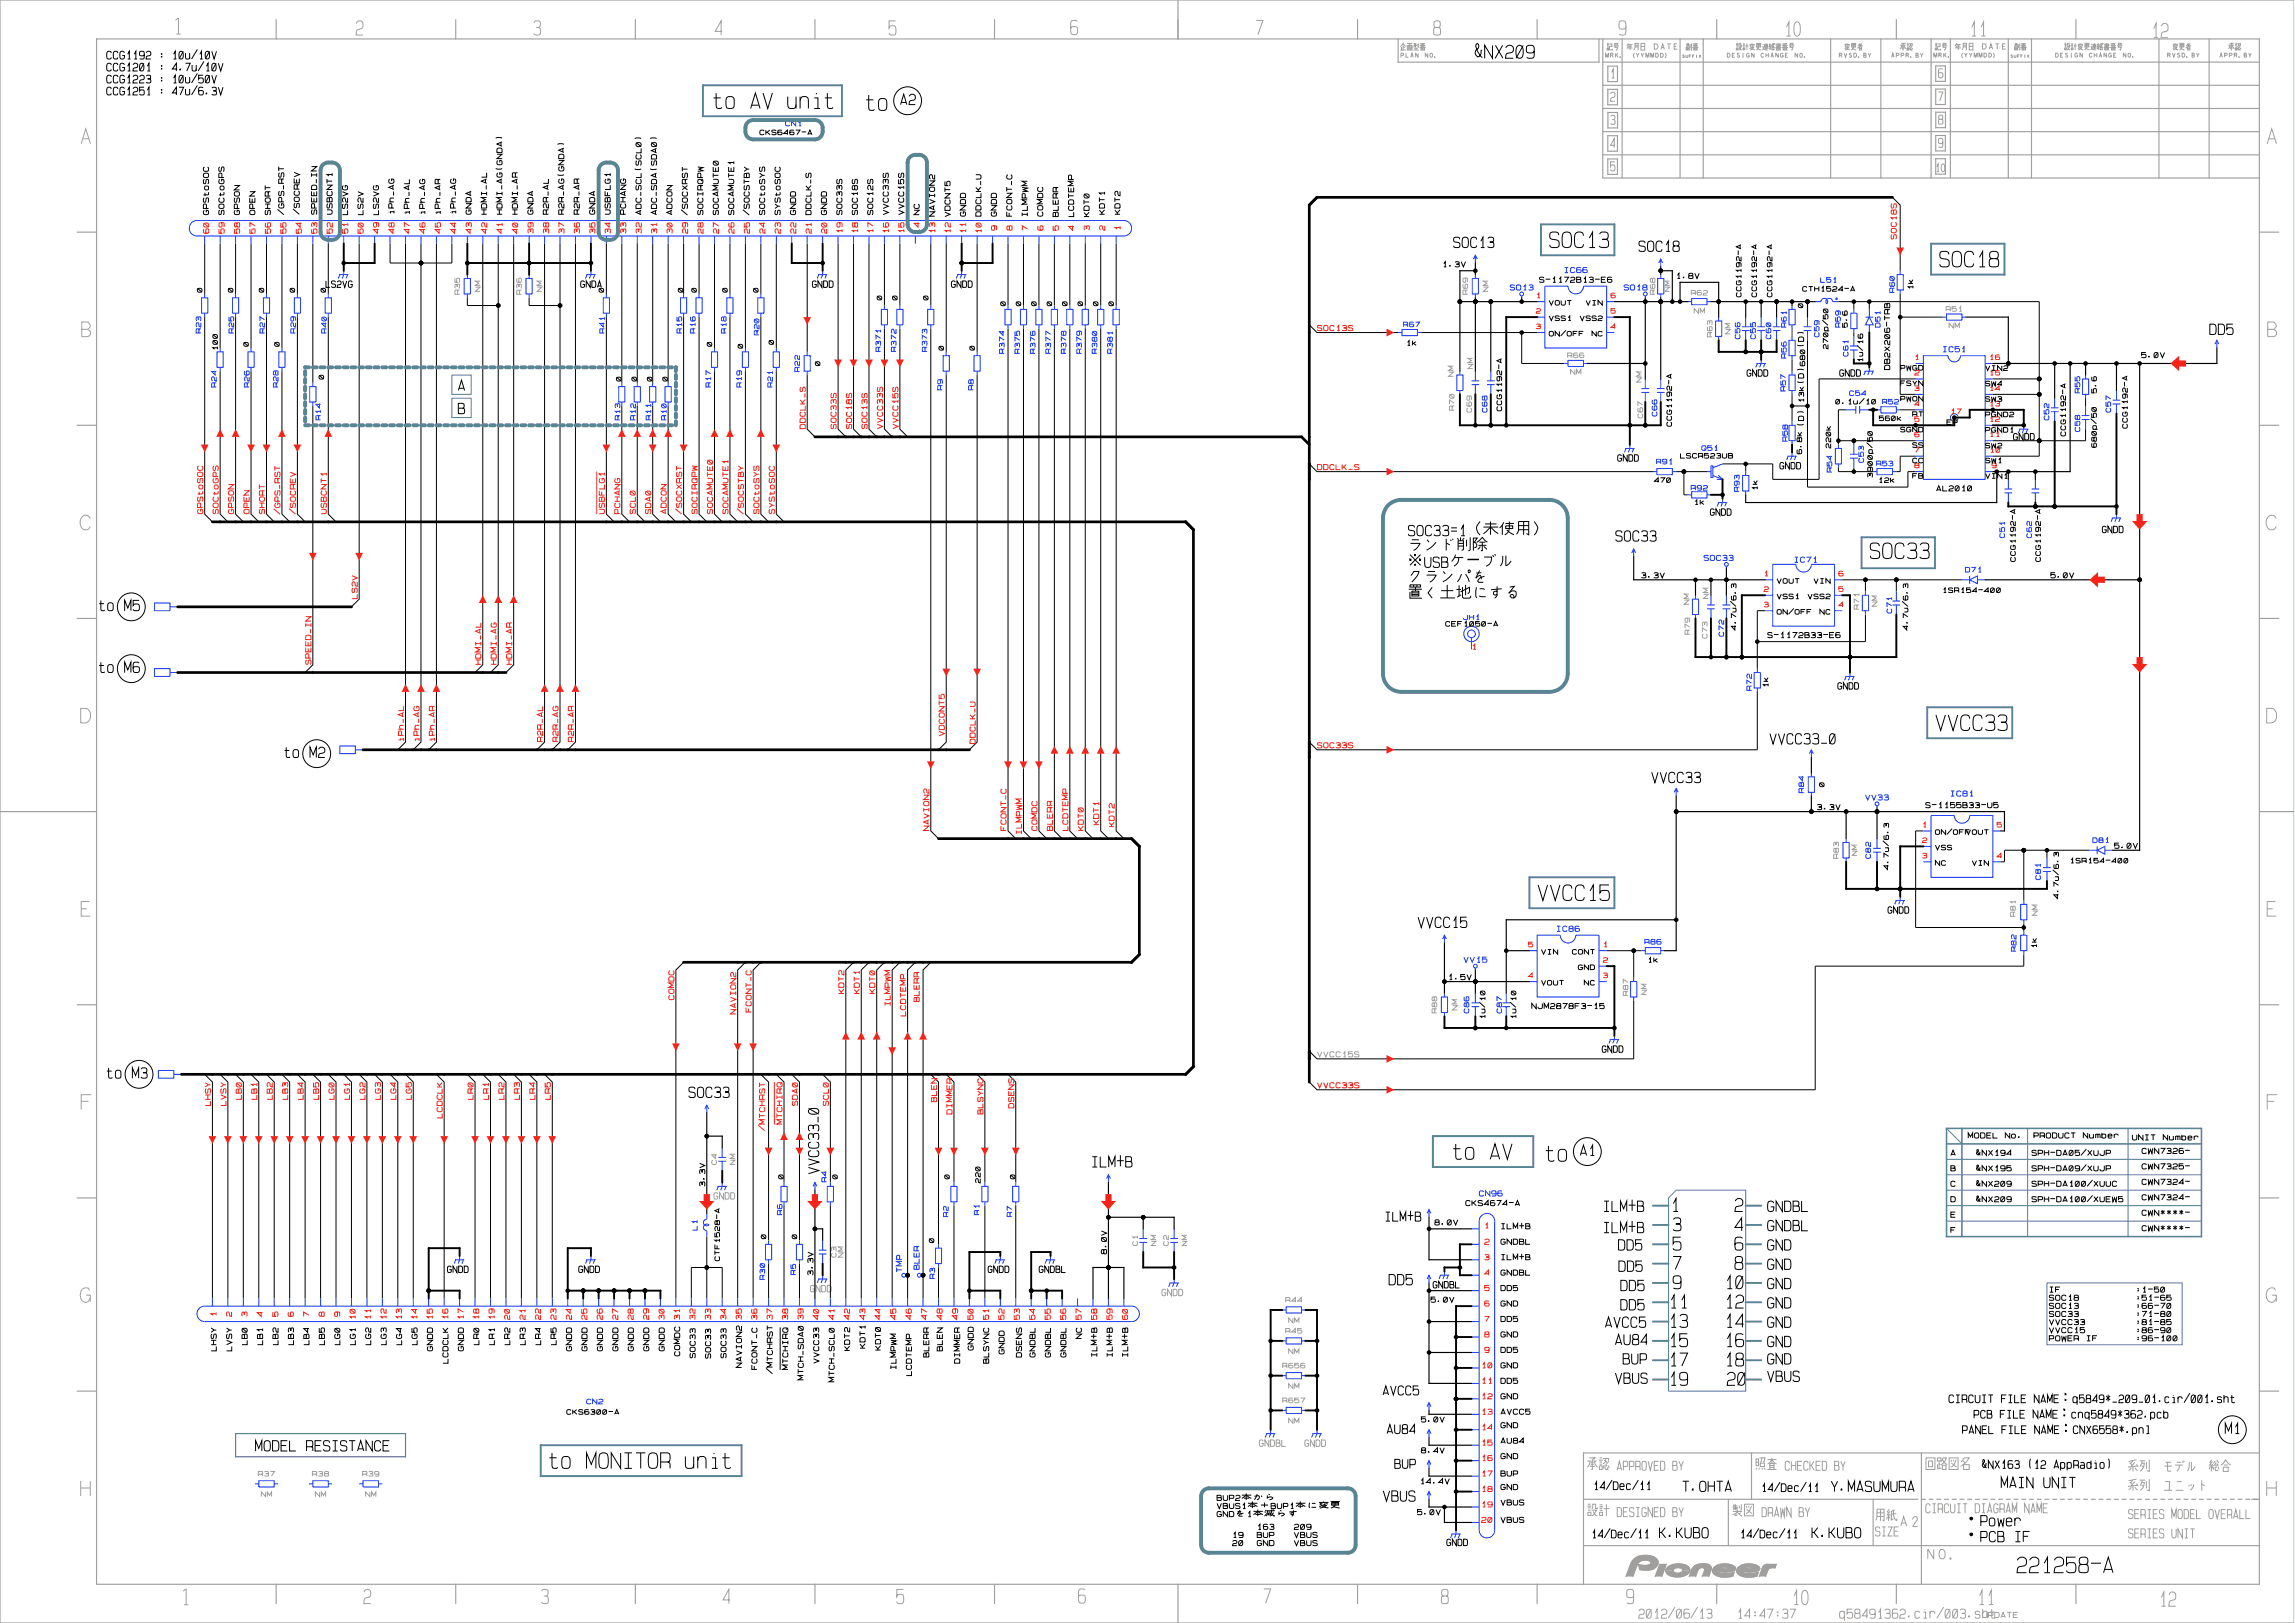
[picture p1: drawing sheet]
<svg xmlns="http://www.w3.org/2000/svg" width="420mm" height="297mm" viewBox="0 0 420 297" stroke-linecap="round" stroke-linejoin="round" font-family="sans-serif">
<defs><g id="words">
<g font-size="4.2">
<text x="130.5" y="19.9">to AV unit</text>
<text x="158.4" y="20.2">to</text>
<text x="283.5" y="45.3">SOC13</text>
<text x="354.9" y="48.8">SOC18</text>
<text x="342.2" y="102.2">SOC33</text>
<text x="354.2" y="133.7">VVCC33</text>
<text x="281.4" y="164.8">VVCC15</text>
<text x="265.9" y="212.2">to AV</text>
<text x="282.8" y="212.5">to</text>
<text x="100.4" y="268.7">to MONITOR unit</text>
<text x="369.1" y="287.8">221258-A</text>
</g>
<g font-size="3.9" fill="#a09f9d">
<text x="65.1" y="6.4">2</text>
<text x="97.6" y="6.4">3</text>
<text x="130.8" y="6.4">4</text>
<text x="162.6" y="6.4">5</text>
<text x="195.9" y="6.3">6</text>
<text x="229.8" y="6.3">7</text>
<text x="262.3" y="6.4">8</text>
<text x="296.3" y="6.4">9</text>
<text x="326.6" y="6.6">10</text>
<text x="360.5" y="6.6">11</text>
<text x="393.8" y="6.9">12</text>
<text x="66.5" y="293.5">2</text>
<text x="99" y="293.5">3</text>
<text x="132.2" y="293.5">4</text>
<text x="164" y="293.5">5</text>
<text x="197.3" y="293.4">6</text>
<text x="231.2" y="293.4">7</text>
<text x="263.7" y="293.5">8</text>
<text x="297.7" y="293.5">9</text>
<text x="328" y="293.7">10</text>
<text x="361.9" y="293.7">11</text>
<text x="395.2" y="294">12</text>
</g>
<g font-size="3.5">
<text x="269.7" y="10.7">&amp;NX209</text>
<text x="305.8" y="221.7">1</text>
<text x="317.5" y="221.7">2</text>
<text x="306.2" y="225.3">3</text>
<text x="317.5" y="225.3">4</text>
<text x="306.2" y="228.8">5</text>
<text x="306.2" y="232.3">7</text>
<text x="317.5" y="232.3">8</text>
<text x="317.5" y="228.8">6</text>
<text x="305.5" y="239.4">11</text>
<text x="306.2" y="235.9">9</text>
<text x="315.7" y="235.9">10</text>
<text x="315.7" y="239.4">12</text>
<text x="305.5" y="242.9">13</text>
<text x="315.7" y="242.9">14</text>
<text x="305.5" y="250">17</text>
<text x="305.5" y="246.5">15</text>
<text x="315.7" y="246.5">16</text>
<text x="315.7" y="250">18</text>
<text x="305.5" y="253.5">19</text>
<text x="316.1" y="253.5">20</text>
</g>
<g font-size="2.8">
<text x="164.7" y="19.1">A2</text>
<text x="266" y="45.3">SOC13</text>
<text x="299.9" y="46">SOC18</text>
<text x="404.4" y="61.2">DD5</text>
<text x="83.8" y="71.5">A</text>
<text x="83.8" y="75.7">B</text>
<text x="257.7" y="98.1">SOC33=1</text>
<text x="295.7" y="99">SOC33</text>
<text x="260.7" y="103.9">USB</text>
<text x="18" y="111.8">to M5</text>
<text x="18" y="123.1">to M6</text>
<text x="323.9" y="136.2">VVCC33_0</text>
<text x="52" y="138.6">to M2</text>
<text x="302.3" y="143.2">VVCC33</text>
<text x="259.5" y="169.8">VVCC15</text>
<text x="19.4" y="197.3">to M3</text>
<text x="126" y="200.9">SOC33</text>
<text x="149.9" y="214.9" transform="rotate(-90 149.9 214.9)">VVCC33_0</text>
<text x="199.7" y="213.6">ILM+B</text>
<text x="289.2" y="211.5">A1</text>
<text x="293.4" y="221.7">ILM+B</text>
<text x="323.5" y="221.7">GNDBL</text>
<text x="293.4" y="225.6">ILM+B</text>
<text x="323.5" y="225.3">GNDBL</text>
<text x="296.2" y="228.8">DD5</text>
<text x="296.3" y="232.7">DD5</text>
<text x="323.5" y="228.8">GND</text>
<text x="323.5" y="232.3">GND</text>
<text x="254.2" y="235.2">DD5</text>
<text x="296.6" y="236.2">DD5</text>
<text x="296.6" y="239.8">DD5</text>
<text x="323.5" y="235.9">GND</text>
<text x="323.5" y="239.4">GND</text>
<text x="293.8" y="242.9">AVCC5</text>
<text x="323.5" y="242.9">GND</text>
<text x="295.6" y="246.1">AU84</text>
<text x="297" y="249.7">BUP</text>
<text x="323.5" y="246.5">GND</text>
<text x="323.5" y="249.7">GND</text>
<text x="295.6" y="253.2">VBUS</text>
<text x="323.5" y="252.8">VBUS</text>
<text x="407.3" y="262.4">M1</text>
<text x="46.7" y="265.6">MODEL RESISTANCE</text>
<text x="253.1" y="274.8">VBUS</text>
<text x="307.9" y="273">T.OHTA</text>
<text x="335.2" y="273">Y.MASUMURA</text>
<text x="366.3" y="272.3">MAIN UNIT</text>
<text x="303.7" y="281.5">K.KUBO</text>
<text x="331.6" y="281.5">K.KUBO</text>
<text x="362.5" y="279.3">Power</text>
<text x="362.5" y="282.2">PCB IF</text>
</g>
<g font-size="2.5" fill="#a09f9d">
<text x="294.8" y="14.3">1</text>
<text x="354.8" y="14.2">6</text>
<text x="294.8" y="18.5">2</text>
<text x="294.8" y="22.8">3</text>
<text x="354.8" y="18.5">7</text>
<text x="354.8" y="22.7">8</text>
<text x="294.8" y="27">4</text>
<text x="354.8" y="27">9</text>
<text x="294.8" y="31.3">5</text>
<text x="296" y="269.1">APPROVED BY</text>
<text x="326.7" y="269.1">CHECKED BY</text>
<text x="296" y="277.6">DESIGNED BY</text>
<text x="322.5" y="277.6">DRAWN BY</text>
<text x="343.3" y="281.1">SIZE</text>
<text x="389.6" y="281.5">SERIES UNIT</text>
<text x="389.6" y="277.9">SERIES MODEL OVERALL</text>
<text x="299.9" y="296.2">2012/06/13</text>
<text x="317.9" y="296.2">14:47:37</text>
<text x="336.7" y="296.2">q58491362.cir/003.sht</text>
</g>
<g font-size="2.5">
<text x="253.5" y="223.5">ILM+B</text>
<text x="253.1" y="255.3">AVCC5</text>
<text x="253.8" y="262.4">AU84</text>
<text x="255.3" y="268.7">BUP</text>
<text x="352.5" y="276.9">CIRCUIT DIAGRAM NAME</text>
</g>
<g font-size="2.1">
<text x="19.4" y="10.8">CCG1192 : 10u/10V</text>
<text x="19.4" y="13">CCG1201 : 4.7u/10V</text>
<text x="19.4" y="15.2">CCG1223 : 10u/50V</text>
<text x="19.4" y="17.4">CCG1251 : 47u/6.3V</text>
<text x="356.7" y="256.7">CIRCUIT FILE NAME</text>
<text x="379.4" y="256.7">q5849*_209_01.cir/001.sht</text>
<text x="359.2" y="262.4">PANEL FILE NAME</text>
<text x="361.3" y="259.5">PCB FILE NAME</text>
<text x="379.2" y="259.5">cnq5849*362.pcb</text>
<text x="379.5" y="262.4">CNX6558*.pnl</text>
<text x="362.7" y="268.7">&amp;NX163 (12 AppRadio)</text>
<text x="291.7" y="272.6">14/Dec/11</text>
<text x="322.4" y="273">14/Dec/11</text>
<text x="291.3" y="281.5">14/Dec/11</text>
<text x="318.5" y="281.5">14/Dec/11</text>
</g>
<text font-size="2.1" fill="#a09f9d" x="354.3" y="31.4">10</text>
<g font-size="1.8">
<text x="59.6" y="52.6">LS2VG</text>
<text x="106.2" y="52.6">GNDA</text>
<text x="148.7" y="52.6">GNDD</text>
<text x="174.1" y="52.6">GNDD</text>
<text x="319.8" y="68.9">GNDD</text>
<text x="336.7" y="68.9">GNDD</text>
<text x="368.6" y="80.5">GNDD</text>
<text x="296.1" y="84.4">GNDD</text>
<text x="325.8" y="85.8">GNDD</text>
<text x="313" y="94.3">GNDD</text>
<text x="384.8" y="97.5">GNDD</text>
<text x="336.4" y="126.1">GNDD</text>
<text x="345.6" y="167.1">GNDD</text>
<text x="293.3" y="192.6">GNDD</text>
<text x="81.8" y="232.9">GNDD</text>
<text x="105.9" y="232.9">GNDD</text>
<text x="180.8" y="232.9">GNDD</text>
<text x="190.2" y="232.9">GNDBL</text>
<text x="262.3" y="235.7">GNDBL</text>
<text x="264.8" y="282.9">GNDD</text>
</g>
<g font-size="1.8" fill="#a09f9d">
<text x="130.6" y="219.5">GNDD</text>
<text x="148.3" y="236.4">GNDD</text>
<text x="212.6" y="237.1">GNDD</text>
<text x="230.5" y="264.7">GNDBL</text>
<text x="238.8" y="264.7">GNDD</text>
</g>
<g font-size="1.4">
<text x="38.2" y="39.4" transform="rotate(-90 38.2 39.4)">GPStoSOC</text>
<text x="41" y="39.4" transform="rotate(-90 41 39.4)">SOCtoGPS</text>
<text x="43.8" y="39.4" transform="rotate(-90 43.8 39.4)">GPSON</text>
<text x="46.7" y="39.4" transform="rotate(-90 46.7 39.4)">OPEN</text>
<text x="49.5" y="39.4" transform="rotate(-90 49.5 39.4)">SHORT</text>
<text x="52" y="39.3" transform="rotate(-90 52 39.3)">/GPS_RST</text>
<text x="54.8" y="39.2" transform="rotate(-90 54.8 39.2)">/SOCREV</text>
<text x="58" y="39.3" transform="rotate(-90 58 39.3)">SPEED_IN</text>
<text x="60.8" y="39.3" transform="rotate(-90 60.8 39.3)">USBCNT1</text>
<text x="63.6" y="39.4" transform="rotate(-90 63.6 39.4)">LS2VG</text>
<text x="66.5" y="39.4" transform="rotate(-90 66.5 39.4)">LS2V</text>
<text x="69.3" y="39.4" transform="rotate(-90 69.3 39.4)">LS2VG</text>
<text x="72.1" y="39.3" transform="rotate(-90 72.1 39.3)">iPh_AG</text>
<text x="75" y="39.4" transform="rotate(-90 75 39.4)">iPh_AL</text>
<text x="77.8" y="39.4" transform="rotate(-90 77.8 39.4)">iPh_AG</text>
<text x="80.6" y="39.4" transform="rotate(-90 80.6 39.4)">iPh_AR</text>
<text x="83.4" y="39.3" transform="rotate(-90 83.4 39.3)">iPh_AG</text>
<text x="86.3" y="39.3" transform="rotate(-90 86.3 39.3)">GNDA</text>
<text x="89.1" y="39.3" transform="rotate(-90 89.1 39.3)">HDMI_AL</text>
<text x="91.9" y="39.3" transform="rotate(-90 91.9 39.3)">HDMI_AG(GNDA)</text>
<text x="94.7" y="39.3" transform="rotate(-90 94.7 39.3)">HDMI_AR</text>
<text x="97.6" y="39.3" transform="rotate(-90 97.6 39.3)">GNDA</text>
<text x="100.4" y="39.3" transform="rotate(-90 100.4 39.3)">R2R_AL</text>
<text x="103.2" y="39.3" transform="rotate(-90 103.2 39.3)">R2R_AG(GNDA)</text>
<text x="106.1" y="39.3" transform="rotate(-90 106.1 39.3)">R2R_AR</text>
<text x="108.9" y="39.3" transform="rotate(-90 108.9 39.3)">GNDA</text>
<text x="111.7" y="39.3" transform="rotate(-90 111.7 39.3)">USBFLG1</text>
<text x="114.5" y="39.3" transform="rotate(-90 114.5 39.3)">PCHANG</text>
<text x="117.4" y="39.4" transform="rotate(-90 117.4 39.4)">ADC_SCL(SCL0)</text>
<text x="120.2" y="39.4" transform="rotate(-90 120.2 39.4)">ADC_SDA(SDA0)</text>
<text x="123" y="39.4" transform="rotate(-90 123 39.4)">ADCON</text>
<text x="125.9" y="39.4" transform="rotate(-90 125.9 39.4)">/SOCXRST</text>
<text x="128.7" y="39.4" transform="rotate(-90 128.7 39.4)">SOCIRQPW</text>
<text x="131.5" y="39.4" transform="rotate(-90 131.5 39.4)">SOCAMUTE0</text>
<text x="134.3" y="39.4" transform="rotate(-90 134.3 39.4)">SOCAMUTE1</text>
<text x="137.2" y="39.4" transform="rotate(-90 137.2 39.4)">/SOCSTBY</text>
<text x="140" y="39.4" transform="rotate(-90 140 39.4)">SOCtoSYS</text>
<text x="142.8" y="39.4" transform="rotate(-90 142.8 39.4)">SYStoSOC</text>
<text x="145.7" y="39.4" transform="rotate(-90 145.7 39.4)">GNDD</text>
<text x="148.5" y="39.4" transform="rotate(-90 148.5 39.4)">DDCLK_S</text>
<text x="151.3" y="39.4" transform="rotate(-90 151.3 39.4)">GNDD</text>
<text x="154.1" y="39.4" transform="rotate(-90 154.1 39.4)">SOC33S</text>
<text x="157" y="39.4" transform="rotate(-90 157 39.4)">SOC18S</text>
<text x="159.8" y="39.4" transform="rotate(-90 159.8 39.4)">SOC12S</text>
<text x="162.6" y="39.4" transform="rotate(-90 162.6 39.4)">VVCC33S</text>
<text x="165.5" y="39.4" transform="rotate(-90 165.5 39.4)">VVCC15S</text>
<text x="168.3" y="39.4" transform="rotate(-90 168.3 39.4)">NC</text>
<text x="171.1" y="39.7" transform="rotate(-90 171.1 39.7)">NAVION2</text>
<text x="173.9" y="39.7" transform="rotate(-90 173.9 39.7)">VDCNT5</text>
<text x="176.8" y="39.7" transform="rotate(-90 176.8 39.7)">GNDD</text>
<text x="179.6" y="39.7" transform="rotate(-90 179.6 39.7)">DDCLK_U</text>
<text x="182.4" y="39.7" transform="rotate(-90 182.4 39.7)">GNDD</text>
<text x="185.3" y="39.7" transform="rotate(-90 185.3 39.7)">FCONT_C</text>
<text x="188.1" y="39.7" transform="rotate(-90 188.1 39.7)">ILMPWM</text>
<text x="190.9" y="39.7" transform="rotate(-90 190.9 39.7)">COMDC</text>
<text x="193.7" y="39.7" transform="rotate(-90 193.7 39.7)">BLERR</text>
<text x="196.6" y="39.7" transform="rotate(-90 196.6 39.7)">LCDTEMP</text>
<text x="199.4" y="39.7" transform="rotate(-90 199.4 39.7)">KDT0</text>
<text x="202.2" y="39.3" transform="rotate(-90 202.2 39.3)">KDT1</text>
<text x="205.1" y="39.3" transform="rotate(-90 205.1 39.3)">KDT2</text>
<text x="264" y="48.8">1.3V</text>
<text x="281.8" y="51.7">S-1172B13-E6</text>
<text x="306.8" y="51">1.8V</text>
<text x="392" y="65.5">5.0V</text>
<text x="346" y="67.7" transform="rotate(-90 346 67.7)">DB2X206-TRB</text>
<text x="330.2" y="78.2" transform="rotate(-90 330.2 78.2)">(D)</text>
<text x="354.5" y="89.9">AL2010</text>
<text x="300.4" y="105.8">3.3V</text>
<text x="375.4" y="105.8">5.0V</text>
<text x="323.6" y="116.7">S-1172B33-E6</text>
<text x="332.6" y="148.2">3.3V</text>
<text x="352.5" y="147.8">S-1155B33-U5</text>
<text x="387.1" y="155.3">5.0V</text>
<text x="265.1" y="179.3">1.5V</text>
<text x="280.4" y="184.6">NJM2878F3-15</text>
<text x="360.3" y="208.3">MODEL</text>
<text x="367" y="208.3">No.</text>
<text x="372.3" y="208.3">PRODUCT</text>
<text x="381.3" y="208.3">Number</text>
<text x="390.3" y="208.6">UNIT</text>
<text x="396" y="208.6">Number</text>
<text x="357.1" y="214.3">B</text>
<text x="357.1" y="211.5">A</text>
<text x="361.7" y="211.5">&amp;NX194</text>
<text x="361.7" y="214.3">&amp;NX195</text>
<text x="371.9" y="211.5">SPH-DA05/XUJP</text>
<text x="371.9" y="214.3">SPH-DA09/XUJP</text>
<text x="392.1" y="211.1">CWN7326-</text>
<text x="392.1" y="213.9">CWN7325-</text>
<text x="129" y="217.2" transform="rotate(-90 129 217.2)">3.3V</text>
<text x="268.3" y="220.7">CKS4674-A</text>
<text x="357.1" y="220">D</text>
<text x="357.1" y="217.1">C</text>
<text x="361.7" y="217.1">&amp;NX209</text>
<text x="361.7" y="220">&amp;NX209</text>
<text x="371.9" y="217.1">SPH-DA100/XUUC</text>
<text x="371.9" y="220">SPH-DA100/XUEW5</text>
<text x="392.1" y="216.8">CWN7324-</text>
<text x="392.1" y="219.6">CWN7324-</text>
<text x="262.6" y="224.2">8.0V</text>
<text x="274.7" y="224.9">ILM+B</text>
<text x="274.7" y="227.7">GNDBL</text>
<text x="357.1" y="222.8">E</text>
<text x="357.1" y="225.6">F</text>
<text x="392.1" y="225.3">CWN****-</text>
<text x="392.1" y="222.4">CWN****-</text>
<text x="148.8" y="233.5" transform="rotate(-90 148.8 233.5)">3.3V</text>
<text x="202.6" y="229.6" transform="rotate(-90 202.6 229.6)">8.0V</text>
<text x="274.7" y="230.6">ILM+B</text>
<text x="274.7" y="233.4">GNDBL</text>
<text x="261.9" y="238.3">5.0V</text>
<text x="274.7" y="236.2">DD5</text>
<text x="274.7" y="239">GND</text>
<text x="375.1" y="236.5">IF</text>
<text x="375.1" y="238">SOC18</text>
<text x="375.1" y="239.5">SOC13</text>
<text x="390.9" y="236.5">:1-50</text>
<text x="390.9" y="238">:51-65</text>
<text x="390.9" y="239.5">:66-70</text>
<text x="198" y="245.1" transform="rotate(-90 198 245.1)">NC</text>
<text x="274.7" y="244.7">GND</text>
<text x="274.7" y="241.9">DD5</text>
<text x="375.1" y="241">SOC33</text>
<text x="375.1" y="242.4">VVCC33</text>
<text x="375.1" y="243.9">VVCC15</text>
<text x="375.1" y="245.4">POWER</text>
<text x="381.9" y="245.4">IF</text>
<text x="390.9" y="241">:71-80</text>
<text x="390.9" y="242.4">:81-85</text>
<text x="390.9" y="243.9">:86-90</text>
<text x="390.9" y="245.4">:96-100</text>
<text x="39.6" y="247.3" transform="rotate(-90 39.6 247.3)">LHSY</text>
<text x="42.4" y="247.3" transform="rotate(-90 42.4 247.3)">LVSY</text>
<text x="45.3" y="246.2" transform="rotate(-90 45.3 246.2)">LB0</text>
<text x="48.1" y="246.2" transform="rotate(-90 48.1 246.2)">LB1</text>
<text x="50.9" y="246.2" transform="rotate(-90 50.9 246.2)">LB2</text>
<text x="53.7" y="246.2" transform="rotate(-90 53.7 246.2)">LB3</text>
<text x="56.6" y="246.2" transform="rotate(-90 56.6 246.2)">LB4</text>
<text x="59.4" y="246.2" transform="rotate(-90 59.4 246.2)">LB5</text>
<text x="62.2" y="246.2" transform="rotate(-90 62.2 246.2)">LG0</text>
<text x="65.1" y="246.2" transform="rotate(-90 65.1 246.2)">LG1</text>
<text x="67.9" y="246.2" transform="rotate(-90 67.9 246.2)">LG2</text>
<text x="70.7" y="246.2" transform="rotate(-90 70.7 246.2)">LG3</text>
<text x="73.5" y="246.2" transform="rotate(-90 73.5 246.2)">LG4</text>
<text x="76.4" y="246.2" transform="rotate(-90 76.4 246.2)">LG5</text>
<text x="79.2" y="247.3" transform="rotate(-90 79.2 247.3)">GNDD</text>
<text x="82" y="249.6" transform="rotate(-90 82 249.6)">LCDCLK</text>
<text x="84.8" y="247.3" transform="rotate(-90 84.8 247.3)">GNDD</text>
<text x="87.7" y="246.2" transform="rotate(-90 87.7 246.2)">LR0</text>
<text x="90.5" y="246.2" transform="rotate(-90 90.5 246.2)">LR1</text>
<text x="93.3" y="246.2" transform="rotate(-90 93.3 246.2)">LR2</text>
<text x="96.2" y="246.2" transform="rotate(-90 96.2 246.2)">LR3</text>
<text x="99" y="246.2" transform="rotate(-90 99 246.2)">LR4</text>
<text x="101.8" y="246.2" transform="rotate(-90 101.8 246.2)">LR5</text>
<text x="104.6" y="247.3" transform="rotate(-90 104.6 247.3)">GNDD</text>
<text x="107.5" y="247.3" transform="rotate(-90 107.5 247.3)">GNDD</text>
<text x="110.3" y="247.3" transform="rotate(-90 110.3 247.3)">GNDD</text>
<text x="113.1" y="247.3" transform="rotate(-90 113.1 247.3)">GNDD</text>
<text x="116" y="247.3" transform="rotate(-90 116 247.3)">GNDD</text>
<text x="118.8" y="247.3" transform="rotate(-90 118.8 247.3)">GNDD</text>
<text x="121.6" y="247.3" transform="rotate(-90 121.6 247.3)">GNDD</text>
<text x="124.4" y="248.2" transform="rotate(-90 124.4 248.2)">COMDC</text>
<text x="127.3" y="248.6" transform="rotate(-90 127.3 248.6)">SOC33</text>
<text x="130.1" y="248.7" transform="rotate(-90 130.1 248.7)">SOC33</text>
<text x="132.9" y="248.6" transform="rotate(-90 132.9 248.6)">SOC33</text>
<text x="135.8" y="250.4" transform="rotate(-90 135.8 250.4)">NAVION2</text>
<text x="138.6" y="250.7" transform="rotate(-90 138.6 250.7)">FCONT_C</text>
<text x="141.4" y="251.4" transform="rotate(-90 141.4 251.4)">/MTCHRST</text>
<text x="144.2" y="250.7" transform="rotate(-90 144.2 250.7)">MTCHIRQ</text>
<text x="149.9" y="249.6" transform="rotate(-90 149.9 249.6)">VVCC33</text>
<text x="155.6" y="247.2" transform="rotate(-90 155.6 247.2)">KDT2</text>
<text x="158.4" y="246.8" transform="rotate(-90 158.4 246.8)">KDT1</text>
<text x="161.2" y="247.2" transform="rotate(-90 161.2 247.2)">KDT0</text>
<text x="164" y="250.7" transform="rotate(-90 164 250.7)">ILMPWM</text>
<text x="166.9" y="251.8" transform="rotate(-90 166.9 251.8)">LCDTEMP</text>
<text x="170.1" y="248.4" transform="rotate(-90 170.1 248.4)">BLERR</text>
<text x="172.5" y="247.3" transform="rotate(-90 172.5 247.3)">BLEN</text>
<text x="175.7" y="249.6" transform="rotate(-90 175.7 249.6)">DIMMER</text>
<text x="178.2" y="247.2" transform="rotate(-90 178.2 247.2)">GNDD</text>
<text x="181" y="249.6" transform="rotate(-90 181 249.6)">BLSYNC</text>
<text x="183.8" y="247.9" transform="rotate(-90 183.8 247.9)">GNDD</text>
<text x="187" y="248.4" transform="rotate(-90 187 248.4)">DSENS</text>
<text x="189.5" y="248.4" transform="rotate(-90 189.5 248.4)">GNDBL</text>
<text x="192.3" y="248.4" transform="rotate(-90 192.3 248.4)">GNDBL</text>
<text x="195.2" y="248.4" transform="rotate(-90 195.2 248.4)">GNDBL</text>
<text x="200.8" y="248.4" transform="rotate(-90 200.8 248.4)">ILM+B</text>
<text x="203.6" y="248.4" transform="rotate(-90 203.6 248.4)">ILM+B</text>
<text x="206.5" y="248.4" transform="rotate(-90 206.5 248.4)">ILM+B</text>
<text x="274.7" y="250.4">GND</text>
<text x="274.7" y="247.5">DD5</text>
<text x="147.1" y="252.6" transform="rotate(-90 147.1 252.6)">MTCH_SDA0</text>
<text x="152.7" y="253" transform="rotate(-90 152.7 253)">MTCH_SCL0</text>
<text x="274.7" y="253.2">DD5</text>
<text x="274.7" y="256">GND</text>
<text x="260.1" y="260.3">5.0V</text>
<text x="274.7" y="261.3">GND</text>
<text x="274.7" y="258.8">AVCC5</text>
<text x="260.1" y="265.9">8.4V</text>
<text x="274.7" y="264.1">AU84</text>
<text x="274.7" y="267">GND</text>
<text x="222.7" y="274.6">BUP2</text>
<text x="259.9" y="271.6">14.4V</text>
<text x="274.7" y="275.5">VBUS</text>
<text x="274.7" y="272.6">GND</text>
<text x="274.7" y="270.2">BUP</text>
<text x="222.7" y="276.1">VBUS1</text>
<text x="222.7" y="277.6">GND</text>
<text x="225.6" y="281.4">19</text>
<text x="228.2" y="277.6">1</text>
<text x="230.1" y="279.9">163</text>
<text x="230.1" y="281.4">BUP</text>
<text x="232.6" y="276.1">BUP1</text>
<text x="236.9" y="279.9">209</text>
<text x="236.9" y="281.4">VBUS</text>
<text x="259.4" y="277.2">5.0V</text>
<text x="274.7" y="278.6">VBUS</text>
<text x="225.6" y="282.9">20</text>
<text x="230.1" y="282.9">GND</text>
<text x="236.9" y="282.9">VBUS</text>
</g>
<g font-size="1.4" fill="#f62217">
<text x="38.2" y="42.8" transform="rotate(-90 38.2 42.8)">60</text>
<text x="41" y="42.8" transform="rotate(-90 41 42.8)">59</text>
<text x="43.9" y="42.8" transform="rotate(-90 43.9 42.8)">58</text>
<text x="46.7" y="42.8" transform="rotate(-90 46.7 42.8)">57</text>
<text x="49.5" y="42.8" transform="rotate(-90 49.5 42.8)">56</text>
<text x="52.4" y="42.8" transform="rotate(-90 52.4 42.8)">55</text>
<text x="55.2" y="42.8" transform="rotate(-90 55.2 42.8)">54</text>
<text x="58" y="42.8" transform="rotate(-90 58 42.8)">53</text>
<text x="60.8" y="42.8" transform="rotate(-90 60.8 42.8)">52</text>
<text x="63.7" y="42.8" transform="rotate(-90 63.7 42.8)">51</text>
<text x="66.5" y="42.8" transform="rotate(-90 66.5 42.8)">50</text>
<text x="69.3" y="42.8" transform="rotate(-90 69.3 42.8)">49</text>
<text x="72.2" y="42.8" transform="rotate(-90 72.2 42.8)">48</text>
<text x="75" y="42.8" transform="rotate(-90 75 42.8)">47</text>
<text x="77.8" y="42.8" transform="rotate(-90 77.8 42.8)">46</text>
<text x="80.6" y="42.8" transform="rotate(-90 80.6 42.8)">45</text>
<text x="83.5" y="42.8" transform="rotate(-90 83.5 42.8)">44</text>
<text x="86.3" y="42.8" transform="rotate(-90 86.3 42.8)">43</text>
<text x="89.1" y="42.8" transform="rotate(-90 89.1 42.8)">42</text>
<text x="92" y="42.8" transform="rotate(-90 92 42.8)">41</text>
<text x="94.8" y="42.8" transform="rotate(-90 94.8 42.8)">40</text>
<text x="97.6" y="42.8" transform="rotate(-90 97.6 42.8)">39</text>
<text x="100.4" y="42.8" transform="rotate(-90 100.4 42.8)">38</text>
<text x="103.3" y="42.8" transform="rotate(-90 103.3 42.8)">37</text>
<text x="106.1" y="42.8" transform="rotate(-90 106.1 42.8)">36</text>
<text x="108.9" y="42.8" transform="rotate(-90 108.9 42.8)">35</text>
<text x="111.7" y="42.8" transform="rotate(-90 111.7 42.8)">34</text>
<text x="114.6" y="42.8" transform="rotate(-90 114.6 42.8)">33</text>
<text x="117.4" y="42.8" transform="rotate(-90 117.4 42.8)">32</text>
<text x="120.2" y="42.8" transform="rotate(-90 120.2 42.8)">31</text>
<text x="123.1" y="42.8" transform="rotate(-90 123.1 42.8)">30</text>
<text x="125.9" y="42.8" transform="rotate(-90 125.9 42.8)">29</text>
<text x="128.7" y="42.8" transform="rotate(-90 128.7 42.8)">28</text>
<text x="131.5" y="42.8" transform="rotate(-90 131.5 42.8)">27</text>
<text x="134.4" y="42.8" transform="rotate(-90 134.4 42.8)">26</text>
<text x="137.2" y="42.8" transform="rotate(-90 137.2 42.8)">25</text>
<text x="140" y="42.8" transform="rotate(-90 140 42.8)">24</text>
<text x="142.9" y="42.8" transform="rotate(-90 142.9 42.8)">23</text>
<text x="145.7" y="42.8" transform="rotate(-90 145.7 42.8)">22</text>
<text x="148.5" y="42.8" transform="rotate(-90 148.5 42.8)">21</text>
<text x="151.3" y="42.8" transform="rotate(-90 151.3 42.8)">20</text>
<text x="154.2" y="42.8" transform="rotate(-90 154.2 42.8)">19</text>
<text x="157" y="42.8" transform="rotate(-90 157 42.8)">18</text>
<text x="159.8" y="42.8" transform="rotate(-90 159.8 42.8)">17</text>
<text x="162.7" y="42.8" transform="rotate(-90 162.7 42.8)">16</text>
<text x="165.5" y="42.8" transform="rotate(-90 165.5 42.8)">15</text>
<text x="171.1" y="42.8" transform="rotate(-90 171.1 42.8)">13</text>
<text x="174" y="42.8" transform="rotate(-90 174 42.8)">12</text>
<text x="176.8" y="42.8" transform="rotate(-90 176.8 42.8)">11</text>
<text x="179.6" y="42.8" transform="rotate(-90 179.6 42.8)">10</text>
<text x="182.5" y="42.2" transform="rotate(-90 182.5 42.2)">9</text>
<text x="185.3" y="42.2" transform="rotate(-90 185.3 42.2)">8</text>
<text x="188.1" y="42.2" transform="rotate(-90 188.1 42.2)">7</text>
<text x="190.9" y="42.2" transform="rotate(-90 190.9 42.2)">6</text>
<text x="193.8" y="42.2" transform="rotate(-90 193.8 42.2)">5</text>
<text x="196.6" y="42.2" transform="rotate(-90 196.6 42.2)">4</text>
<text x="199.4" y="42.2" transform="rotate(-90 199.4 42.2)">3</text>
<text x="202.3" y="42.2" transform="rotate(-90 202.3 42.2)">2</text>
<text x="205.1" y="42.2" transform="rotate(-90 205.1 42.2)">1</text>
<text x="347.2" y="43.8" transform="rotate(-90 347.2 43.8)">SOC18S</text>
<text x="241.1" y="60.5">SOC13S</text>
<text x="147.4" y="78.5" transform="rotate(-90 147.4 78.5)">DDCLK_S</text>
<text x="153.1" y="78.5" transform="rotate(-90 153.1 78.5)">SOC33S</text>
<text x="155.9" y="78.5" transform="rotate(-90 155.9 78.5)">SOC18S</text>
<text x="158.7" y="78.5" transform="rotate(-90 158.7 78.5)">SOC13S</text>
<text x="161.6" y="78.5" transform="rotate(-90 161.6 78.5)">VVCC33S</text>
<text x="164.4" y="78.5" transform="rotate(-90 164.4 78.5)">VVCC15S</text>
<text x="241.1" y="86">DDCLK_S</text>
<text x="37.1" y="94.1" transform="rotate(-90 37.1 94.1)">GPStoSOC</text>
<text x="39.9" y="94.1" transform="rotate(-90 39.9 94.1)">SOCtoGPS</text>
<text x="42.8" y="94.1" transform="rotate(-90 42.8 94.1)">GPSON</text>
<text x="45.6" y="94.1" transform="rotate(-90 45.6 94.1)">OPEN</text>
<text x="48.4" y="94.1" transform="rotate(-90 48.4 94.1)">SHORT</text>
<text x="51.3" y="94.1" transform="rotate(-90 51.3 94.1)">/GPS_RST</text>
<text x="54.1" y="94.1" transform="rotate(-90 54.1 94.1)">/SOCREV</text>
<text x="59.7" y="94.1" transform="rotate(-90 59.7 94.1)">USBCNT1</text>
<text x="110.7" y="94.1" transform="rotate(-90 110.7 94.1)">USBFLG1</text>
<text x="113.5" y="94.1" transform="rotate(-90 113.5 94.1)">PCHANG</text>
<text x="116.3" y="94.1" transform="rotate(-90 116.3 94.1)">SCL0</text>
<text x="119.1" y="94.1" transform="rotate(-90 119.1 94.1)">SDA0</text>
<text x="122" y="94.1" transform="rotate(-90 122 94.1)">ADCON</text>
<text x="124.8" y="94.1" transform="rotate(-90 124.8 94.1)">/SOCXRST</text>
<text x="127.6" y="94.1" transform="rotate(-90 127.6 94.1)">SOCIRQPW</text>
<text x="130.5" y="94.1" transform="rotate(-90 130.5 94.1)">SOCAMUTE0</text>
<text x="133.3" y="94.1" transform="rotate(-90 133.3 94.1)">SOCAMUTE1</text>
<text x="136.1" y="94.1" transform="rotate(-90 136.1 94.1)">/SOCSTBY</text>
<text x="138.9" y="94.1" transform="rotate(-90 138.9 94.1)">SOCtoSYS</text>
<text x="141.8" y="94.1" transform="rotate(-90 141.8 94.1)">SYStoSOC</text>
<text x="65.4" y="109.7" transform="rotate(-90 65.4 109.7)">LS2V</text>
<text x="269.4" y="118.8">1</text>
<text x="56.9" y="121.7" transform="rotate(-90 56.9 121.7)">SPEED_IN</text>
<text x="88" y="121.7" transform="rotate(-90 88 121.7)">HDMI_AL</text>
<text x="90.9" y="121.7" transform="rotate(-90 90.9 121.7)">HDMI_AG</text>
<text x="93.7" y="121.7" transform="rotate(-90 93.7 121.7)">HDMI_AR</text>
<text x="73.9" y="135.8" transform="rotate(-90 73.9 135.8)">iPh_AL</text>
<text x="76.7" y="135.8" transform="rotate(-90 76.7 135.8)">iPh_AG</text>
<text x="79.5" y="135.8" transform="rotate(-90 79.5 135.8)">iPh_AR</text>
<text x="99.3" y="135.8" transform="rotate(-90 99.3 135.8)">R2R_AL</text>
<text x="102.2" y="135.8" transform="rotate(-90 102.2 135.8)">R2R_AG</text>
<text x="105" y="135.8" transform="rotate(-90 105 135.8)">R2R_AR</text>
<text x="172.9" y="134.8" transform="rotate(-90 172.9 134.8)">VDCONT5</text>
<text x="178.5" y="136.2" transform="rotate(-90 178.5 136.2)">DDCLK_U</text>
<text x="241.1" y="136.9">SOC33S</text>
<text x="170.1" y="152.1" transform="rotate(-90 170.1 152.1)">NAVION2</text>
<text x="184.2" y="152.1" transform="rotate(-90 184.2 152.1)">FCONT_C</text>
<text x="187" y="152.8" transform="rotate(-90 187 152.8)">ILMPWM</text>
<text x="189.8" y="152.1" transform="rotate(-90 189.8 152.1)">COMDC</text>
<text x="192.7" y="152.1" transform="rotate(-90 192.7 152.1)">BLERR</text>
<text x="195.5" y="152.1" transform="rotate(-90 195.5 152.1)">LCDTEMP</text>
<text x="198.3" y="152.1" transform="rotate(-90 198.3 152.1)">KDT0</text>
<text x="201.2" y="151" transform="rotate(-90 201.2 151)">KDT1</text>
<text x="204" y="151.4" transform="rotate(-90 204 151.4)">KDT2</text>
<text x="123.4" y="183" transform="rotate(-90 123.4 183)">COMDC</text>
<text x="134.7" y="185.7" transform="rotate(-90 134.7 185.7)">NAVION2</text>
<text x="137.5" y="185.3" transform="rotate(-90 137.5 185.3)">FCONT_C</text>
<text x="154.5" y="181.9" transform="rotate(-90 154.5 181.9)">KDT2</text>
<text x="157.3" y="181.9" transform="rotate(-90 157.3 181.9)">KDT1</text>
<text x="160.2" y="181.9" transform="rotate(-90 160.2 181.9)">KDT0</text>
<text x="163" y="184.2" transform="rotate(-90 163 184.2)">ILMPWM</text>
<text x="168.3" y="183.4" transform="rotate(-90 168.3 183.4)">BLERR</text>
<text x="165.8" y="186" transform="rotate(-90 165.8 186)">LCDTEMP</text>
<text x="38.5" y="202.4" transform="rotate(-90 38.5 202.4)">LHSY</text>
<text x="41.4" y="202.4" transform="rotate(-90 41.4 202.4)">LVSY</text>
<text x="44.2" y="201.3" transform="rotate(-90 44.2 201.3)">LB0</text>
<text x="47" y="201.3" transform="rotate(-90 47 201.3)">LB1</text>
<text x="49.8" y="201.3" transform="rotate(-90 49.8 201.3)">LB2</text>
<text x="52.7" y="201.3" transform="rotate(-90 52.7 201.3)">LB3</text>
<text x="55.5" y="201.3" transform="rotate(-90 55.5 201.3)">LB4</text>
<text x="58.3" y="201.3" transform="rotate(-90 58.3 201.3)">LB5</text>
<text x="61.2" y="201.3" transform="rotate(-90 61.2 201.3)">LG0</text>
<text x="64" y="201.3" transform="rotate(-90 64 201.3)">LG1</text>
<text x="66.8" y="201.3" transform="rotate(-90 66.8 201.3)">LG2</text>
<text x="69.6" y="201.3" transform="rotate(-90 69.6 201.3)">LG3</text>
<text x="72.5" y="201.3" transform="rotate(-90 72.5 201.3)">LG4</text>
<text x="75.3" y="201.3" transform="rotate(-90 75.3 201.3)">LG5</text>
<text x="86.6" y="201.3" transform="rotate(-90 86.6 201.3)">LR0</text>
<text x="89.4" y="201.3" transform="rotate(-90 89.4 201.3)">LR1</text>
<text x="92.3" y="201.3" transform="rotate(-90 92.3 201.3)">LR2</text>
<text x="95.1" y="201.3" transform="rotate(-90 95.1 201.3)">LR3</text>
<text x="97.9" y="201.3" transform="rotate(-90 97.9 201.3)">LR4</text>
<text x="100.8" y="201.3" transform="rotate(-90 100.8 201.3)">LR5</text>
<text x="146" y="202.4" transform="rotate(-90 146 202.4)">SDA0</text>
<text x="151.7" y="202.4" transform="rotate(-90 151.7 202.4)">SCL0</text>
<text x="171.5" y="201.7" transform="rotate(-90 171.5 201.7)">BLEN</text>
<text x="174.3" y="204" transform="rotate(-90 174.3 204)">DIMMER</text>
<text x="179.9" y="204" transform="rotate(-90 179.9 204)">BLSYNC</text>
<text x="185.6" y="202.8" transform="rotate(-90 185.6 202.8)">DSENS</text>
<text x="241.1" y="199.1">VVCC33S</text>
<text x="81" y="204.7" transform="rotate(-90 81 204.7)">LCDCLK</text>
<text x="140" y="206.9" transform="rotate(-90 140 206.9)">/MTCHRST</text>
<text x="143.2" y="205.8" transform="rotate(-90 143.2 205.8)">MTCHIRQ</text>
<text x="271.7" y="227.7">2</text>
<text x="271.7" y="230.6">3</text>
<text x="271.7" y="233.4">4</text>
<text x="271.7" y="236.2">5</text>
<text x="271.7" y="239">6</text>
<text x="39.6" y="241" transform="rotate(-90 39.6 241)">1</text>
<text x="42.4" y="241" transform="rotate(-90 42.4 241)">2</text>
<text x="45.2" y="241" transform="rotate(-90 45.2 241)">3</text>
<text x="48" y="241" transform="rotate(-90 48 241)">4</text>
<text x="50.9" y="241" transform="rotate(-90 50.9 241)">5</text>
<text x="53.7" y="241" transform="rotate(-90 53.7 241)">6</text>
<text x="56.5" y="241" transform="rotate(-90 56.5 241)">7</text>
<text x="59.4" y="241" transform="rotate(-90 59.4 241)">8</text>
<text x="62.2" y="241" transform="rotate(-90 62.2 241)">9</text>
<text x="65" y="241.6" transform="rotate(-90 65 241.6)">10</text>
<text x="67.8" y="241.6" transform="rotate(-90 67.8 241.6)">11</text>
<text x="70.7" y="241.6" transform="rotate(-90 70.7 241.6)">12</text>
<text x="73.5" y="241.6" transform="rotate(-90 73.5 241.6)">13</text>
<text x="76.3" y="241.6" transform="rotate(-90 76.3 241.6)">14</text>
<text x="79.2" y="241.6" transform="rotate(-90 79.2 241.6)">15</text>
<text x="82" y="241.6" transform="rotate(-90 82 241.6)">16</text>
<text x="84.8" y="241.6" transform="rotate(-90 84.8 241.6)">17</text>
<text x="87.6" y="241.6" transform="rotate(-90 87.6 241.6)">18</text>
<text x="90.5" y="241.6" transform="rotate(-90 90.5 241.6)">19</text>
<text x="93.3" y="241.6" transform="rotate(-90 93.3 241.6)">20</text>
<text x="96.1" y="241.6" transform="rotate(-90 96.1 241.6)">21</text>
<text x="99" y="241.6" transform="rotate(-90 99 241.6)">22</text>
<text x="101.8" y="241.6" transform="rotate(-90 101.8 241.6)">23</text>
<text x="104.6" y="241.6" transform="rotate(-90 104.6 241.6)">24</text>
<text x="107.4" y="241.6" transform="rotate(-90 107.4 241.6)">25</text>
<text x="110.3" y="241.6" transform="rotate(-90 110.3 241.6)">26</text>
<text x="113.1" y="241.6" transform="rotate(-90 113.1 241.6)">27</text>
<text x="115.9" y="241.6" transform="rotate(-90 115.9 241.6)">28</text>
<text x="118.8" y="241.6" transform="rotate(-90 118.8 241.6)">29</text>
<text x="121.6" y="241.6" transform="rotate(-90 121.6 241.6)">30</text>
<text x="124.4" y="241.6" transform="rotate(-90 124.4 241.6)">31</text>
<text x="127.2" y="241.6" transform="rotate(-90 127.2 241.6)">32</text>
<text x="130.1" y="241.6" transform="rotate(-90 130.1 241.6)">33</text>
<text x="132.9" y="241.6" transform="rotate(-90 132.9 241.6)">34</text>
<text x="135.7" y="241.6" transform="rotate(-90 135.7 241.6)">35</text>
<text x="138.6" y="241.6" transform="rotate(-90 138.6 241.6)">36</text>
<text x="141.4" y="241.6" transform="rotate(-90 141.4 241.6)">37</text>
<text x="144.2" y="241.6" transform="rotate(-90 144.2 241.6)">38</text>
<text x="147" y="241.6" transform="rotate(-90 147 241.6)">39</text>
<text x="149.9" y="241.6" transform="rotate(-90 149.9 241.6)">40</text>
<text x="152.7" y="241.6" transform="rotate(-90 152.7 241.6)">41</text>
<text x="155.5" y="241.6" transform="rotate(-90 155.5 241.6)">42</text>
<text x="158.4" y="241.6" transform="rotate(-90 158.4 241.6)">43</text>
<text x="161.2" y="241.6" transform="rotate(-90 161.2 241.6)">44</text>
<text x="164" y="241.6" transform="rotate(-90 164 241.6)">45</text>
<text x="166.8" y="241.6" transform="rotate(-90 166.8 241.6)">46</text>
<text x="169.7" y="241.6" transform="rotate(-90 169.7 241.6)">47</text>
<text x="172.5" y="241.6" transform="rotate(-90 172.5 241.6)">48</text>
<text x="175.3" y="241.6" transform="rotate(-90 175.3 241.6)">49</text>
<text x="178.1" y="241.6" transform="rotate(-90 178.1 241.6)">50</text>
<text x="181" y="241.6" transform="rotate(-90 181 241.6)">51</text>
<text x="183.8" y="241.6" transform="rotate(-90 183.8 241.6)">52</text>
<text x="186.6" y="241.6" transform="rotate(-90 186.6 241.6)">53</text>
<text x="189.5" y="241.6" transform="rotate(-90 189.5 241.6)">54</text>
<text x="192.3" y="241.6" transform="rotate(-90 192.3 241.6)">55</text>
<text x="195.1" y="241.6" transform="rotate(-90 195.1 241.6)">56</text>
<text x="197.9" y="241.6" transform="rotate(-90 197.9 241.6)">57</text>
<text x="200.8" y="241.6" transform="rotate(-90 200.8 241.6)">58</text>
<text x="203.6" y="241.6" transform="rotate(-90 203.6 241.6)">59</text>
<text x="206.4" y="241.6" transform="rotate(-90 206.4 241.6)">60</text>
<text x="271.7" y="241.9">7</text>
<text x="271.7" y="244.7">8</text>
<text x="271.2" y="250.4">10</text>
<text x="271.7" y="247.5">9</text>
<text x="271.2" y="253.2">11</text>
<text x="271.2" y="256">12</text>
<text x="271.2" y="258.8">13</text>
<text x="271.2" y="261.7">14</text>
<text x="271.2" y="264.5">15</text>
<text x="271.2" y="267.3">16</text>
<text x="271.2" y="270.2">17</text>
<text x="271.2" y="273">18</text>
<text x="271.2" y="275.8">19</text>
<text x="271.2" y="278.6">20</text>
</g>
<text font-size="1.4" fill="#578693" x="168.3" y="42.8" transform="rotate(-90 168.3 42.8)">14</text>
<g font-size="1.4" fill="#1535ff">
<text x="276.4" y="53.1">SO13</text>
<text x="286.3" y="49.9">IC66</text>
<text x="297.3" y="53.1">SO18</text>
<text x="355.6" y="64.4">IC51</text>
<text x="311.9" y="102.6">SOC33</text>
<text x="328.4" y="102.9">IC71</text>
<text x="341.4" y="146.4">VV33</text>
<text x="357" y="145.7">IC81</text>
<text x="284.9" y="170.5">IC86</text>
<text x="267.9" y="176.1">VV15</text>
<text x="270.7" y="218.9">CN96</text>
<text x="165.1" y="232.9" transform="rotate(-90 165.1 232.9)">TMP</text>
<text x="168.3" y="232.4" transform="rotate(-90 168.3 232.4)">BLER</text>
</g>
<g font-size="1.4" fill="#a09f9d">
<text x="241.1" y="193.4">VVCC15S</text>
<text x="362.8" y="296">UPDATE</text>
</g>
<g font-size="1.3" fill="#1535ff">
<text x="143.7" y="23">CN1</text>
<text x="333.2" y="51.7">L51</text>
<text x="346.8" y="53.6" transform="rotate(-90 346.8 53.6)">R60</text>
<text x="256.9" y="59.8">R67</text>
<text x="327" y="60" transform="rotate(-90 327 60)">R61</text>
<text x="336.9" y="60" transform="rotate(-90 336.9 60)">R59</text>
<text x="344.2" y="60" transform="rotate(-90 344.2 60)">D51</text>
<text x="36.8" y="61" transform="rotate(-90 36.8 61)">R23</text>
<text x="42.8" y="61" transform="rotate(-90 42.8 61)">R25</text>
<text x="48.4" y="61" transform="rotate(-90 48.4 61)">R27</text>
<text x="54.1" y="61" transform="rotate(-90 54.1 61)">R29</text>
<text x="59.7" y="61" transform="rotate(-90 59.7 61)">R40</text>
<text x="110.7" y="61" transform="rotate(-90 110.7 61)">R41</text>
<text x="124.8" y="61" transform="rotate(-90 124.8 61)">R15</text>
<text x="127.3" y="61" transform="rotate(-90 127.3 61)">R16</text>
<text x="132.9" y="61" transform="rotate(-90 132.9 61)">R18</text>
<text x="138.9" y="61.4" transform="rotate(-90 138.9 61.4)">R20</text>
<text x="161.2" y="64.4" transform="rotate(-90 161.2 64.4)">R371</text>
<text x="164" y="64.4" transform="rotate(-90 164 64.4)">R372</text>
<text x="169.7" y="64.4" transform="rotate(-90 169.7 64.4)">R373</text>
<text x="183.8" y="64.8" transform="rotate(-90 183.8 64.8)">R374</text>
<text x="186.7" y="64.8" transform="rotate(-90 186.7 64.8)">R375</text>
<text x="189.5" y="64.8" transform="rotate(-90 189.5 64.8)">R376</text>
<text x="192.3" y="64.8" transform="rotate(-90 192.3 64.8)">R377</text>
<text x="195.2" y="64.8" transform="rotate(-90 195.2 64.8)">R378</text>
<text x="198" y="64.8" transform="rotate(-90 198 64.8)">R379</text>
<text x="200.8" y="64.8" transform="rotate(-90 200.8 64.8)">R380</text>
<text x="203.6" y="64.8" transform="rotate(-90 203.6 64.8)">R381</text>
<text x="318.5" y="62.1" transform="rotate(-90 318.5 62.1)">C56</text>
<text x="321.4" y="62.1" transform="rotate(-90 321.4 62.1)">C55</text>
<text x="324.2" y="62.1" transform="rotate(-90 324.2 62.1)">C60</text>
<text x="327" y="65.6" transform="rotate(-90 327 65.6)">R56</text>
<text x="333" y="61.7" transform="rotate(-90 333 61.7)">C59</text>
<text x="338.3" y="65.3" transform="rotate(-90 338.3 65.3)">C61</text>
<text x="39.6" y="70.9" transform="rotate(-90 39.6 70.9)">R24</text>
<text x="45.6" y="70.9" transform="rotate(-90 45.6 70.9)">R26</text>
<text x="50.9" y="70.9" transform="rotate(-90 50.9 70.9)">R28</text>
<text x="130.1" y="70.9" transform="rotate(-90 130.1 70.9)">R17</text>
<text x="135.8" y="70.9" transform="rotate(-90 135.8 70.9)">R19</text>
<text x="141.4" y="70.9" transform="rotate(-90 141.4 70.9)">R21</text>
<text x="146.4" y="68.1" transform="rotate(-90 146.4 68.1)">R22</text>
<text x="172.5" y="71.4" transform="rotate(-90 172.5 71.4)">R9</text>
<text x="178.2" y="71.4" transform="rotate(-90 178.2 71.4)">R8</text>
<text x="326.9" y="71.6" transform="rotate(-90 326.9 71.6)">R57</text>
<text x="380.8" y="72" transform="rotate(-90 380.8 72)">R55</text>
<text x="58.7" y="76.9" transform="rotate(-90 58.7 76.9)">R14</text>
<text x="113.5" y="76.9" transform="rotate(-90 113.5 76.9)">R13</text>
<text x="116.3" y="76.9" transform="rotate(-90 116.3 76.9)">R12</text>
<text x="119.1" y="76.9" transform="rotate(-90 119.1 76.9)">R11</text>
<text x="122" y="76.9" transform="rotate(-90 122 76.9)">R10</text>
<text x="272.2" y="75.5" transform="rotate(-90 272.2 75.5)">C68</text>
<text x="303.3" y="76.2" transform="rotate(-90 303.3 76.2)">C66</text>
<text x="336" y="73.9">0.1u/10 R52</text>
<text x="338.5" y="72.4">C54</text>
<text x="375.1" y="76.9" transform="rotate(-90 375.1 76.9)">C52</text>
<text x="386.4" y="75.5" transform="rotate(-90 386.4 75.5)">C57</text>
<text x="311.5" y="82.4">Q51</text>
<text x="327.2" y="80.8" transform="rotate(-90 327.2 80.8)">R58</text>
<text x="380.8" y="79.1" transform="rotate(-90 380.8 79.1)">C58</text>
<text x="303.2" y="84.9">R91</text>
<text x="309.5" y="89.7">R92</text>
<text x="335.4" y="86.5" transform="rotate(-90 335.4 86.5)">R54</text>
<text x="341.2" y="84.7" transform="rotate(-90 341.2 84.7)">C53</text>
<text x="343.5" y="85.3">R53</text>
<text x="318.4" y="90" transform="rotate(-90 318.4 90)">R93</text>
<text x="367" y="98.5" transform="rotate(-90 367 98.5)">C51</text>
<text x="371.9" y="98.5" transform="rotate(-90 371.9 98.5)">C62</text>
<text x="359.7" y="104.7">D71</text>
<text x="267.8" y="113.4">JH1</text>
<text x="346.3" y="112.3" transform="rotate(-90 346.3 112.3)">C71</text>
<text x="315.6" y="116.5" transform="rotate(-90 315.6 116.5)">C72</text>
<text x="320.7" y="126.4" transform="rotate(-90 320.7 126.4)">R72</text>
<text x="330.2" y="145.2" transform="rotate(-90 330.2 145.2)">R84</text>
<text x="383.1" y="154.2">D81</text>
<text x="342.4" y="157.2" transform="rotate(-90 342.4 157.2)">C82</text>
<text x="373.5" y="161.1" transform="rotate(-90 373.5 161.1)">C81</text>
<text x="301.1" y="172.8">R86</text>
<text x="369.1" y="174.2" transform="rotate(-90 369.1 174.2)">R82</text>
<text x="268.9" y="185.5" transform="rotate(-90 268.9 185.5)">C86</text>
<text x="274.9" y="185.5" transform="rotate(-90 274.9 185.5)">C87</text>
<text x="151.3" y="216.4" transform="rotate(-90 151.3 216.4)">R4</text>
<text x="127.6" y="225.2" transform="rotate(-90 127.6 225.2)">L1</text>
<text x="143.2" y="222.4" transform="rotate(-90 143.2 222.4)">R6</text>
<text x="173.6" y="222.7" transform="rotate(-90 173.6 222.7)">R2</text>
<text x="179.2" y="222.4" transform="rotate(-90 179.2 222.4)">R1</text>
<text x="185.3" y="222.7" transform="rotate(-90 185.3 222.7)">R7</text>
<text x="145.7" y="233.4" transform="rotate(-90 145.7 233.4)">R5</text>
<text x="140" y="234.3" transform="rotate(-90 140 234.3)">R30</text>
<text x="171.1" y="234.1" transform="rotate(-90 171.1 234.1)">R3</text>
<text x="107.3" y="256.9">CN2</text>
</g>
<g font-size="1.3">
<text x="139" y="24.7">CKS6467-A</text>
<text x="37" y="53.6" transform="rotate(-90 37 53.6)">0</text>
<text x="42.6" y="53.6" transform="rotate(-90 42.6 53.6)">0</text>
<text x="48.3" y="53.6" transform="rotate(-90 48.3 53.6)">0</text>
<text x="53.9" y="53.6" transform="rotate(-90 53.9 53.6)">0</text>
<text x="59.6" y="53.6" transform="rotate(-90 59.6 53.6)">0</text>
<text x="110.5" y="53.6" transform="rotate(-90 110.5 53.6)">0</text>
<text x="125" y="53.6" transform="rotate(-90 125 53.6)">0</text>
<text x="127.5" y="53.6" transform="rotate(-90 127.5 53.6)">0</text>
<text x="133.1" y="53.6" transform="rotate(-90 133.1 53.6)">0</text>
<text x="138.8" y="53.6" transform="rotate(-90 138.8 53.6)">0</text>
<text x="329.9" y="53.3">CTH1524-A</text>
<text x="350.2" y="53.1" transform="rotate(-90 350.2 53.1)">1k</text>
<text x="161.4" y="55" transform="rotate(-90 161.4 55)">0</text>
<text x="164.3" y="55" transform="rotate(-90 164.3 55)">0</text>
<text x="169.9" y="55" transform="rotate(-90 169.9 55)">0</text>
<text x="184.1" y="56" transform="rotate(-90 184.1 56)">0</text>
<text x="186.9" y="56" transform="rotate(-90 186.9 56)">0</text>
<text x="189.7" y="56" transform="rotate(-90 189.7 56)">0</text>
<text x="192.5" y="56" transform="rotate(-90 192.5 56)">0</text>
<text x="195.4" y="56" transform="rotate(-90 195.4 56)">0</text>
<text x="198.2" y="56" transform="rotate(-90 198.2 56)">0</text>
<text x="201" y="56" transform="rotate(-90 201 56)">0</text>
<text x="203.8" y="56" transform="rotate(-90 203.8 56)">0</text>
<text x="283.5" y="55.8">VOUT</text>
<text x="283.5" y="58.7">VSS1</text>
<text x="289.2" y="58.7">VSS2</text>
<text x="290.3" y="55.8">VIN</text>
<text x="318.7" y="54.4" transform="rotate(-90 318.7 54.4)">CCG1192-A</text>
<text x="321.6" y="54.4" transform="rotate(-90 321.6 54.4)">CCG1192-A</text>
<text x="324.4" y="54.4" transform="rotate(-90 324.4 54.4)">CCG1192-A</text>
<text x="330.1" y="56.4" transform="rotate(-90 330.1 56.4)">0</text>
<text x="338.2" y="60" transform="rotate(-90 338.2 60)">5.6</text>
<text x="39.8" y="64.2" transform="rotate(-90 39.8 64.2)">100</text>
<text x="45.5" y="63.5" transform="rotate(-90 45.5 63.5)">0</text>
<text x="51.1" y="63.5" transform="rotate(-90 51.1 63.5)">0</text>
<text x="130.3" y="63.5" transform="rotate(-90 130.3 63.5)">0</text>
<text x="136" y="63.8" transform="rotate(-90 136 63.8)">0</text>
<text x="141.6" y="63.1" transform="rotate(-90 141.6 63.1)">0</text>
<text x="172.7" y="64.2" transform="rotate(-90 172.7 64.2)">0</text>
<text x="178.4" y="64.2" transform="rotate(-90 178.4 64.2)">0</text>
<text x="257.4" y="63.2">1k</text>
<text x="283.5" y="61.5">ON/OFF</text>
<text x="291.4" y="61.5">NC</text>
<text x="334.7" y="63.9" transform="rotate(-90 334.7 63.9)">270p/50</text>
<text x="59.3" y="69.5" transform="rotate(-90 59.3 69.5)">0</text>
<text x="113.7" y="69.8" transform="rotate(-90 113.7 69.8)">0</text>
<text x="116.5" y="69.8" transform="rotate(-90 116.5 69.8)">0</text>
<text x="119.4" y="69.8" transform="rotate(-90 119.4 69.8)">0</text>
<text x="122.2" y="69.8" transform="rotate(-90 122.2 69.8)">0</text>
<text x="150.1" y="67" transform="rotate(-90 150.1 67)">0</text>
<text x="341" y="66.4" transform="rotate(-90 341 66.4)">1u/16</text>
<text x="347.9" y="67.7">PWGD</text>
<text x="347.9" y="70.6">FSYN</text>
<text x="363.4" y="70.6">SW4</text>
<text x="363.4" y="67.8">VIN2</text>
<text x="364.1" y="68.6">15</text>
<text x="383.8" y="72" transform="rotate(-90 383.8 72)">5.6</text>
<text x="274.9" y="75.3" transform="rotate(-90 274.9 75.3)">CCG1192-A</text>
<text x="330.2" y="73.7" transform="rotate(-90 330.2 73.7)">13k(D)680(D)</text>
<text x="344" y="77">560k</text>
<text x="347.9" y="73.4">PWON</text>
<text x="350.1" y="76.2">RT</text>
<text x="356.4" y="77.7">EP</text>
<text x="363.4" y="76.3">PGND2</text>
<text x="363.4" y="73.4">SW3</text>
<text x="306" y="78.1" transform="rotate(-90 306 78.1)">CCG1192-A</text>
<text x="307.6" y="83.8">LSCR523UB</text>
<text x="329.8" y="83.1" transform="rotate(-90 329.8 83.1)">6.8k</text>
<text x="335.2" y="82.1" transform="rotate(-90 335.2 82.1)">220k</text>
<text x="347.9" y="79.1">SGND</text>
<text x="350.1" y="81.9">SS</text>
<text x="363.4" y="82">SW2</text>
<text x="363.4" y="79.1">PGND1</text>
<text x="378.1" y="79.9" transform="rotate(-90 378.1 79.9)">CCG1192-A</text>
<text x="383.8" y="82" transform="rotate(-90 383.8 82)">680p/50</text>
<text x="389.5" y="78.5" transform="rotate(-90 389.5 78.5)">CCG1192-A</text>
<text x="302.8" y="88.3">470</text>
<text x="321.7" y="89.8" transform="rotate(-90 321.7 89.8)">1k</text>
<text x="342.8" y="87.4" transform="rotate(-90 342.8 87.4)">3900p/50</text>
<text x="343.8" y="88.3">12k</text>
<text x="350.1" y="84.7">CC</text>
<text x="350.1" y="87.5">FB</text>
<text x="363.4" y="87.5">VIN1</text>
<text x="363.4" y="84.7">SW1</text>
<text x="310.1" y="92.3">1k</text>
<text x="325.3" y="106.8">VOUT</text>
<text x="332" y="106.8">VIN</text>
<text x="368.9" y="102.8" transform="rotate(-90 368.9 102.8)">CCG1192-A</text>
<text x="373.5" y="102.8" transform="rotate(-90 373.5 102.8)">CCG1192-A</text>
<text x="325.3" y="109.6">VSS1</text>
<text x="325.3" y="112.4">ON/OFF</text>
<text x="330.9" y="109.6">VSS2</text>
<text x="333.1" y="112.4">NC</text>
<text x="355.6" y="108.4">1SR154-400</text>
<text x="264.6" y="114.6">CEF1050-A</text>
<text x="317.8" y="115.4" transform="rotate(-90 317.8 115.4)">4.7u/6.3</text>
<text x="349.3" y="115.4" transform="rotate(-90 349.3 115.4)">4.7u/6.3</text>
<text x="323.7" y="125.9" transform="rotate(-90 323.7 125.9)">1k</text>
<text x="333.9" y="144.1" transform="rotate(-90 333.9 144.1)">0</text>
<text x="354.2" y="152.7">ON/OFF</text>
<text x="354.2" y="155.5">VSS</text>
<text x="359.9" y="152.7">VOUT</text>
<text x="345.8" y="159.2" transform="rotate(-90 345.8 159.2)">4.7u/6.3</text>
<text x="354.2" y="158.4">NC</text>
<text x="361" y="158.4">VIN</text>
<text x="378.9" y="157.9">1SR154-400</text>
<text x="376.9" y="164.5" transform="rotate(-90 376.9 164.5)">4.7u/6.3</text>
<text x="372.8" y="173.6" transform="rotate(-90 372.8 173.6)">1k</text>
<text x="282.1" y="174.6">VIN</text>
<text x="287.8" y="174.6">CONT</text>
<text x="288.9" y="177.5">GND</text>
<text x="301.6" y="176.1">1k</text>
<text x="282.1" y="180.3">VOUT</text>
<text x="290" y="180.3">NC</text>
<text x="271.9" y="186.6" transform="rotate(-90 271.9 186.6)">1u/10</text>
<text x="277.5" y="186.6" transform="rotate(-90 277.5 186.6)">1u/10</text>
<text x="143.4" y="215.8" transform="rotate(-90 143.4 215.8)">0</text>
<text x="153.3" y="215.8" transform="rotate(-90 153.3 215.8)">0</text>
<text x="173.8" y="215.8" transform="rotate(-90 173.8 215.8)">0</text>
<text x="185.8" y="215.8" transform="rotate(-90 185.8 215.8)">0</text>
<text x="179.5" y="216.6" transform="rotate(-90 179.5 216.6)">220</text>
<text x="140.2" y="226.8" transform="rotate(-90 140.2 226.8)">0</text>
<text x="145.9" y="226.8" transform="rotate(-90 145.9 226.8)">0</text>
<text x="171" y="227.5" transform="rotate(-90 171 227.5)">0</text>
<text x="131.7" y="230.8" transform="rotate(-90 131.7 230.8)">CTF1528-A</text>
<text x="103.7" y="258.8">CKS6300-A</text>
</g>
<g font-size="1.3" fill="#a09f9d">
<text x="84.1" y="54" transform="rotate(-90 84.1 54)">R35</text>
<text x="87.9" y="53.4" transform="rotate(-90 87.9 53.4)">NM</text>
<text x="95.5" y="54" transform="rotate(-90 95.5 54)">R36</text>
<text x="99.2" y="53.4" transform="rotate(-90 99.2 53.4)">NM</text>
<text x="268.7" y="54" transform="rotate(-90 268.7 54)">R69</text>
<text x="272.4" y="53.4" transform="rotate(-90 272.4 53.4)">NM</text>
<text x="303" y="54" transform="rotate(-90 303 54)">R68</text>
<text x="305.7" y="53.4" transform="rotate(-90 305.7 53.4)">NM</text>
<text x="309.5" y="54">R62</text>
<text x="310.1" y="57.3">NM</text>
<text x="356.2" y="57">R51</text>
<text x="286.9" y="65.5">R66</text>
<text x="313.4" y="61.7" transform="rotate(-90 313.4 61.7)">R63</text>
<text x="316.8" y="61.2" transform="rotate(-90 316.8 61.2)">NM</text>
<text x="356.8" y="60">NM</text>
<text x="266.1" y="69" transform="rotate(-90 266.1 69)">NM</text>
<text x="269.6" y="67.5" transform="rotate(-90 269.6 67.5)">NM</text>
<text x="287.5" y="68.5">NM</text>
<text x="300.5" y="70" transform="rotate(-90 300.5 70)">NM</text>
<text x="266.2" y="75.2" transform="rotate(-90 266.2 75.2)">R70</text>
<text x="269.4" y="75.5" transform="rotate(-90 269.4 75.5)">C69</text>
<text x="300.7" y="76.6" transform="rotate(-90 300.7 76.6)">C67</text>
<text x="309.2" y="110.7" transform="rotate(-90 309.2 110.7)">NM</text>
<text x="312.7" y="109.6" transform="rotate(-90 312.7 109.6)">NM</text>
<text x="340.3" y="111.6" transform="rotate(-90 340.3 111.6)">R71</text>
<text x="343.6" y="111" transform="rotate(-90 343.6 111)">NM</text>
<text x="309.3" y="116.2" transform="rotate(-90 309.3 116.2)">R79</text>
<text x="312.5" y="116.9" transform="rotate(-90 312.5 116.9)">C73</text>
<text x="336.6" y="157.2" transform="rotate(-90 336.6 157.2)">R83</text>
<text x="340" y="156.6" transform="rotate(-90 340 156.6)">NM</text>
<text x="368.9" y="167.8" transform="rotate(-90 368.9 167.8)">R81</text>
<text x="373" y="167.6" transform="rotate(-90 373 167.6)">NM</text>
<text x="263" y="185.5" transform="rotate(-90 263 185.5)">R88</text>
<text x="266.8" y="184.9" transform="rotate(-90 266.8 184.9)">NM</text>
<text x="298" y="182.3" transform="rotate(-90 298 182.3)">R87</text>
<text x="301.4" y="182.1" transform="rotate(-90 301.4 182.1)">NM</text>
<text x="131.2" y="213.2" transform="rotate(-90 131.2 213.2)">C4</text>
<text x="134.6" y="213.2" transform="rotate(-90 134.6 213.2)">NM</text>
<text x="153.1" y="230.2" transform="rotate(-90 153.1 230.2)">C3</text>
<text x="154.4" y="230.2" transform="rotate(-90 154.4 230.2)">NM</text>
<text x="208.2" y="228" transform="rotate(-90 208.2 228)">C1</text>
<text x="211.6" y="228" transform="rotate(-90 211.6 228)">NM</text>
<text x="213.9" y="228" transform="rotate(-90 213.9 228)">C2</text>
<text x="217.3" y="228" transform="rotate(-90 217.3 228)">NM</text>
<text x="235.3" y="238.3">R44</text>
<text x="235.3" y="244">R45</text>
<text x="235.8" y="242.1">NM</text>
<text x="234.7" y="250.4">R656</text>
<text x="235.8" y="247.7">NM</text>
<text x="234.7" y="256.7">R657</text>
<text x="235.8" y="254.1">NM</text>
<text x="235.8" y="260.5">NM</text>
<text x="47.2" y="270.2">R37</text>
<text x="47.8" y="273.9">NM</text>
<text x="57.1" y="270.2">R38</text>
<text x="57.7" y="273.9">NM</text>
<text x="66.3" y="270.2">R39</text>
<text x="66.9" y="273.9">NM</text>
</g>
<g font-size="1.3" fill="#f62217">
<text x="281.2" y="54.5">1</text>
<text x="281.2" y="57.3">2</text>
<text x="294.8" y="57.3">5</text>
<text x="294.8" y="54.5">6</text>
<text x="281.2" y="60.2">3</text>
<text x="294.8" y="60.2">4</text>
<text x="350.5" y="65.8">1</text>
<text x="364.1" y="65.8">16</text>
<text x="350.5" y="68.6">2</text>
<text x="350.5" y="71.5">3</text>
<text x="364.1" y="71.5">14</text>
<text x="350.5" y="74.3">4</text>
<text x="350.5" y="77.1">5</text>
<text x="357.1" y="75.7">17</text>
<text x="364.1" y="77.1">12</text>
<text x="364.1" y="74.3">13</text>
<text x="350.5" y="80">6</text>
<text x="350.5" y="82.8">7</text>
<text x="364.1" y="79.9">11</text>
<text x="364.2" y="82.8">10</text>
<text x="350.5" y="85.6">8</text>
<text x="364.6" y="85.6">9</text>
<text x="322.9" y="105.4">1</text>
<text x="336.6" y="105.4">6</text>
<text x="322.9" y="108.2">2</text>
<text x="322.9" y="111.1">3</text>
<text x="336.6" y="111.1">4</text>
<text x="336.6" y="108.2">5</text>
<text x="351.9" y="151.4">1</text>
<text x="351.9" y="154.2">2</text>
<text x="365.6" y="151.4">5</text>
<text x="351.9" y="157">3</text>
<text x="365.6" y="157">4</text>
<text x="279.8" y="173.3">5</text>
<text x="293.4" y="173.3">1</text>
<text x="279.8" y="178.9">4</text>
<text x="293.4" y="176.1">2</text>
<text x="293.4" y="178.9">3</text>
<text x="271.7" y="224.8">1</text>
</g>
</g></defs>
<g fill="none" stroke="#1535ff" stroke-width=".18">
<path d="M281.4 58h1.4M281.4 55.2h1.4M282.8 52.4h4.3a1.41 1.41 0 0 0 1.4 1.4 1.41 1.41 0 0 0 1.4-1.4h4.2v11.3h-11.3zM294.1 58h1.5M294.1 55.2h1.5M318.9 59.8h1.4M319.6 58v1.8M321.7 59.8h1.4M322.4 58v1.8M324.5 59.8h1.5M325.3 58v1.8M330.2 59.8h1.4"/>
<path d="M330.9 58v1.8M341.5 58h1.4M342.2 58l.7 1.4h-1.4zM342.2 56.6v1.4M342.2 59.4v1.5M269.4 70.4h1.4M269.4 69.7h1.4M270.1 67.9v1.8M270.1 70.4v1.8M272.2 70.4h1.4M272.2 69.7h1.4M272.9 67.9v1.8"/>
<path d="M272.9 70.4v1.8M281.4 60.9h1.4M294.1 60.9h1.5M300.5 71.8h1.4M300.5 71.1h1.4M301.2 69.3v1.8M301.2 71.8v1.8M303.3 71.8h1.4M303.3 71.1h1.4M304 69.3v1.8M304 71.8v1.8M318.9 60.5h1.4"/>
<path d="M319.6 60.5v1.8M321.7 60.5h1.4M322.4 60.5v1.8M324.5 60.5h1.5M325.3 60.5v1.8M330.2 60.5h1.4M330.9 60.5v1.8M338 75h1.7M338.7 64h1.4M338.7 63.3h1.4M339.4 61.6v1.7M339.4 64v1.8"/>
<path d="M339.7 74.3v1.4M340.5 74.3v1.4M340.5 75h1.7M350.7 75h1.4M350.7 77.8h1.4M350.7 69.3h1.4M350.7 66.5h1.4M350.7 72.2h1.4M352.1 65.1h4.5a1.13 1.13 0 0 0 1.2 1.1 1.13 1.13 0 0 0 1.1-1.1h4.5v22.6h-11.3zM363.4 75h1.4M363.4 77.8h1.4M363.4 69.3h1.4"/>
<path d="M363.4 66.5h1.4M363.4 72.2h1.4M375.5 75.4h1.4M375.5 74.7h1.4M376.2 72.9v1.8M376.2 75.4v1.7M381.1 76.8h1.4M381.1 76.1h1.4M381.8 74.3v1.8M381.8 76.8v1.7M386.8 73.9h1.4M386.8 73.2h1.4"/>
<path d="M387.5 71.5v1.7M387.5 73.9v1.8M338.7 83.8h1.4M338.7 83.1h1.4M339.4 81.4v1.7M339.4 83.8v1.8M350.7 80.7h1.4M350.7 83.5h1.4M350.7 86.3h1.4M363.4 80.7h1.4M367 90.2h1.4M367 89.5h1.4"/>
<path d="M367.7 87.7v1.8M367.7 90.2v1.8M312.5 110.7h1.4M312.5 111.4h1.4M313.2 108.9v1.8M313.2 111.4v1.8M315.4 110.7h1.4M315.4 111.4h1.4M316.1 108.9v1.8M316.1 111.4v1.8M323.1 106.1h1.4M323.1 111.8h1.4"/>
<path d="M323.1 108.9h1.4M324.5 103.3h4.3a1.41 1.41 0 0 0 1.4 1.4 1.41 1.41 0 0 0 1.4-1.4h4.3v11.3h-11.4zM335.9 106.1h1.4M335.9 111.8h1.4M335.9 108.9h1.4M346.5 110h1.4M346.5 110.7h1.4M347.2 108.2v1.8M347.2 110.7v1.8M359.2 106.1h1.4M360.6 106.1l1.4-.7v1.4zM360.6 105.4v1.4"/>
<path d="M362 106.1h1.4M342.9 155.3h1.4M342.9 156h1.4M343.6 153.5v1.8M343.6 156v1.7M374 158.8h1.5M374 159.5h1.5M374.7 157v1.8M374.7 159.5v1.8M382.5 155.6h1.4M383.9 155.6l1.5-.7v1.4zM383.9 154.9v1.4"/>
<path d="M385.4 155.6h1.4M280 179.7h1.4M280 174h1.4M281.4 171.2h4.3a1.41 1.41 0 0 0 1.4 1.4 1.41 1.41 0 0 0 1.4-1.4h4.2v11.3h-11.3zM292.7 179.7h1.4M292.7 174h1.4M292.7 176.8h1.4M269.4 183.5h1.4M269.4 184.2h1.4M270.1 181.8v1.7M270.1 184.2v1.8M275.1 183.5h1.4"/>
<path d="M275.1 184.2h1.4M275.8 181.8v1.7M275.8 184.2v1.8M269.4 224.9h1.4M269.4 227.7h1.4M269.4 230.6h1.4M269.4 233.4h1.4M269.4 236.2h1.4M269.4 239h1.4M271.2 222.5a1.41 1.41 0 0 1 1.6-.3 1.41 1.41 0 0 1 .8 1.3v56.6a1.41 1.41 0 0 1-1.4 1.4 1.41 1.41 0 0 1-1.4-1.4v-56.6l.1-.4zM269.4 241.9h1.4M269.4 244.7h1.4"/>
<path d="M269.4 258.8h1.4M269.4 256h1.4M269.4 253.2h1.4M269.4 250.4h1.4M269.4 247.5h1.4M269.4 278.6h1.4M269.4 275.8h1.4M269.4 273h1.4M269.4 270.2h1.4M269.4 267.3h1.4M269.4 264.5h1.4M269.4 261.7h1.4"/>
<circle cx="357.8" cy="76.4" r=".71"/>
</g>
<circle cx="336.2" cy="54.7" r=".14" fill="#1535ff"/>
<g fill="none" stroke="#1535ff" stroke-width=".18">
<path d="M269.5 51h1.2v2.8h-1.2zM269.7 47.4l.4-.7 .4 .7M270.1 46.7v1.4M270.1 50.3v.7M270.1 53.8v.7M278.6 54.1v.4M301.2 54.1v.4M303.5 51h1.1v2.8h-1.1zM303.7 48.1l.3-.7 .4 .7M304 47.4v1.4M304 50.3v.7M304 53.8v.7"/>
<path d="M309 55.2h.7M309.7 54.6h2.8v1.2h-2.8zM312.5 55.2h.7M327.5 56.6h1.1v2.8h-1.1zM328.1 55.9v.7M328.1 59.4v.8M332.3 55.2h1.1a.62 .62 0 0 1 .8-.6 .62 .62 0 0 1 .2 1 .62 .62 0 0 1 .3-1 .62 .62 0 0 1 .8 .6h1.1M338.8 57.3h1.2v2.9h-1.2zM339.4 56.6v.7M347.3 50.3h1.1v2.8h-1.1zM347.9 49.6v.7M347.9 53.1v.7"/>
<path d="M355.7 58h.7M356.4 57.5h2.8v1.1h-2.8zM359.2 58h.7M256 60.9h.7M256.7 60.3h2.8v1.1h-2.8zM259.5 60.9h.7M286.4 66.5h.7M287.1 66h2.8v1.1h-2.8zM289.9 66.5h.7M321.6 66.5h1.7M321.7 66.5l-.3 .7M322.4 65.8v.7l-.3 .7"/>
<path d="M323.1 66.5l-.3 .7M327.5 68.6h1.1v2.9h-1.1zM327.5 62.3h1.1v2.8h-1.1zM327.5 77.8h1.1v2.9h-1.1zM328.1 61.6v.7M328.1 65.1v.7M328.1 67.9v.7M328.1 71.5v.7M328.1 77.1v.7M339.4 60.2v.7M341.4 67.9h1.7M341.5 67.9l-.3 .7"/>
<path d="M342.2 67.2v.7l-.3 .7M342.9 67.9l-.3 .7M343.6 75h.7M344.3 74.4h2.9v1.2h-2.9zM347.2 75h.7M369.7 78.5h1.7M369.8 78.5l-.3 .7M370.5 77.8v.7l-.3 .7M371.2 78.5l-.3 .7M381.3 69.3h1.1v2.9h-1.1zM381.8 68.6v.7M381.8 72.2v.7"/>
<path d="M405.5 63l.4-.7 .3 .7M405.9 62.3v1.4M297.5 82.1h1.7M297.7 82.1l-.3 .7M298.4 81.4v.7l-.3 .7M299.1 82.1l-.3 .7M327.2 83.5h1.7M327.4 83.5l-.3 .7M328.1 80.7v.7M328.1 82.8v.7l-.3 .7M328.8 83.5l-.3 .7M336 82.1h1.1v2.8h-1.1z"/>
<path d="M336.6 81.4v.7M336.6 84.9v.7M342.9 86.3h.7M343.6 85.8h2.9v1.1h-2.9zM346.5 86.3h.7M386.6 94.8h1.7M386.8 94.8l-.3 .7M387.5 94.1v.7l-.3 .7M388.2 94.8l-.3 .7M28.3 110.4h2.8v1.4h-2.8zM31.1 111.1h1.4M298.7 101.2l.4-.7 .3 .7"/>
<path d="M299.1 100.5v1.4M316.1 103.6v.4M340.9 108.9h1.2v2.9h-1.2zM341.5 108.2v.7M341.5 111.8v.7M28.3 122.4h2.8v1.4h-2.8zM31.1 123.1h1.4M321.2 123.1h1.1v2.8h-1.1zM321.7 122.4v.7M321.7 125.9v.7M331.3 137.9l.3-.7 .4 .7M331.6 137.2v1.4"/>
<path d="M337.8 123.8h1.7M338 123.8l-.3 .7M338.7 123.1v.7l-.3 .7M339.4 123.8l-.3 .7M343.6 147.5v.3M264.1 171.9l.3-.7 .4 .7M264.4 171.2v1.4M270.1 177.2v.3M298.5 179.7h1.2v2.8h-1.2zM299.1 178.9v.8M300.5 174h.7M301.2 173.4h2.8v1.2h-2.8z"/>
<path d="M304 174h.7M347 164.8h1.7M347.2 164.8l-.3 .7M347.9 164.1v.7l-.3 .7M348.6 164.8l-.3 .7M369.9 171.2h1.2v2.8h-1.2zM369.9 165.5h1.2v2.8h-1.2zM370.5 164.8v.7M370.5 168.3v.7M370.5 170.5v.7M370.5 174v.7M29 195.9h2.8v1.4h-2.8z"/>
<path d="M31.8 196.6h1.4M294.7 190.3h1.7M294.8 190.3l-.2 .7M295.6 189.5v.8l-.3 .7M296.3 190.3l-.3 .7M299.1 182.5v.7"/>
<circle cx="278.6" cy="53.8" r=".35"/>
<circle cx="301.2" cy="53.8" r=".35"/>
<circle cx="336.2" cy="54.7" r=".14"/>
<circle cx="316.1" cy="103.3" r=".35"/>
<circle cx="343.6" cy="147.1" r=".35"/>
<circle cx="270.1" cy="176.8" r=".35"/>
</g>
<g fill="#a09f9d">
<path d="M313.7 287h1.2l.9 .2 .6-.1 .2-.1h1.1a.76 .76 0 0 1-.9 .7h-1.3l-1-.3a.48 .48 0 0 0 .5 .5l1.3 .1 1.2-.3-.2 .7-1.3 .2a3.6 3.6 0 0 1-2-.4 .81 .81 0 0 1-.3-1.2z"/>
<path d="M313.8 286.9a3 3 0 0 1 3.9 .1h-1.1l-.7-.2-1 .2h-1.2z"/>
<path d="M322.9 286.6l.5-.3h1.8l-.2 .6h-.9l-.3 .2-.6 1.4h-1.1l.5-1.5z"/>
<path d="M310.1 286.7a2.78 2.78 0 0 1 3-.1l.2 .5-.5 1.4h-1.2l.5-1.1a.63 .63 0 0 0-.6-.6 .63 .63 0 0 0-.6 .5l-.5 1.2h-1.1l.4-1.3z"/>
<path d="M303.8 286.3h1.2l-.8 2.2h-1.2z"/>
<path d="M299.2 285.3a3.5 3.5 0 0 1 4.1 .1 1.21 1.21 0 0 1-.9 1.8l-.6 .2-1.6-.1-.2-1a2.39 2.39 0 0 0 2.2-.1 .63 .63 0 0 0-.8-.7h-.3a1.37 1.37 0 0 0-1.4 1.1l-.8 1.9h-1.2l.8-2.2z"/>
<path d="M318.1 287h1.2l.9 .2 .6-.1 .2-.1h1.1a.49 .49 0 0 1-.5 .5l-1.6 .2-1.1-.3v.1a2.25 2.25 0 0 0 2.4 .4l.6-.2-.2 .7-1.9 .2a1.73 1.73 0 0 1-1.8-1.2z"/>
<path d="M318.3 286.8a3 3 0 0 1 3.8 .2h-1.1l-.7-.2-1 .2h-1.2z"/>
<path d="M305 287.4h1.3a1.03 1.03 0 0 0 1.8 0h1.3a2.27 2.27 0 0 1-2.6 1.2 1.79 1.79 0 0 1-1.8-1z"/>
<path d="M305.2 286.9a3.2 3.2 0 0 1 4.1 .1l.1 .4h-1.3a1.04 1.04 0 0 0-1.8 0h-1.3z"/>
<path d="M299.6 286.5l.2 .1-.8 2h-.1l-.1-.1z"/>
<path d="M298.5 286.2l.1 .1-.8 2.3h-.2v-.1z"/>
<path d="M303.8 286.2l.1 .1-.8 2.3h-.1l-.1-.1z"/>
<path d="M322.5 286.9l.2 .1-.1 .3-.1-.1z"/>
<path d="M322.6 286.8l.2 .1-.2 .2-.1-.1z"/>
<path d="M322.7 286.6l.2 .1-.2 .2-.1-.1z"/>
<path d="M322.7 286.6l.2-.1 .1 .1-.2 .2z"/>
<path d="M322.8 286.5l.2-.1 .1 .1-.2 .2z"/>
<path d="M322.9 286.4l.2-.1 .1 .1-.2 .2z"/>
<path d="M323.2 286.3l.3-.1v.2l-.2 .1z"/>
<path d="M323.5 286.2h.2l.1 .2h-.3z"/>
<path d="M323.6 286.2h.3v.2h-.3z"/>
<path d="M323.7 287l.2 .1-.2 .2-.1-.1z"/>
<path d="M323.8 287l.1-.1 .1 .1-.2 .2z"/>
<path d="M299.7 286.3l.1 .1-.1 .3-.1-.1z"/>
<path d="M299.7 286.2h.2l-.2 .3-.1-.1z"/>
<path d="M299.8 286.1l.2 .1-.2 .2-.1-.1z"/>
<path d="M299.9 286h.1l-.1 .3-.2-.1z"/>
<path d="M300 285.8l.1 .1-.2 .2-.1-.1z"/>
<path d="M300 285.8l.1-.1 .2 .1-.2 .2z"/>
<path d="M300.2 285.6h.3l.1 .1-.3 .1z"/>
<path d="M300.5 285.5h.2l.1 .1-.3 .1z"/>
<path d="M300.7 285.5h.3l.1 .1-.4 .1z"/>
<path d="M300.9 285.5h.3l-.3 .1z"/>
<path d="M301 285.5l.4-.1 .1 .1-.4 .1z"/>
<path d="M301.3 285.5l.4 .1h-.3z"/>
<path d="M301.5 285.5h.2v.2l-.2-.1z"/>
<path d="M301.6 285.5l.4 .1-.3 .1z"/>
<path d="M301.8 285.5l.3 .2h-.3z"/>
<path d="M301.9 285.6l.3 .2h-.3z"/>
<path d="M302 286.2h.2l.1 .1-.2 .1z"/>
<path d="M301.8 286.4l.2-.1 .1 .1-.2 .1z"/>
<path d="M301.6 286.4h.4l-.3 .2z"/>
<path d="M301.4 286.4h.4l-.3 .2z"/>
<path d="M301.1 286.4h.4l.1 .1-.5 .1z"/>
<path d="M300.8 286.4h.4l.1 .1-.4 .1z"/>
<path d="M300.5 286.4h.4l.1 .1-.4 .1z"/>
<path d="M300.2 286.3h.4l.1 .2h-.4z"/>
<path d="M299.9 286.3h.4l.1 .1h-.4z"/>
<path d="M310.9 287.1l.2 .1-.2 .2-.1-.2z"/>
<path d="M311 286.9l.2 .1-.2 .2-.1-.1z"/>
<path d="M311.4 286.8h.2l.1 .1-.3 .1z"/>
<path d="M312 287h.1l.1 .3h-.2z"/>
<path d="M305 286.2l.1 .1-.8 2.3h-.1l-.1-.1z"/>
<path d="M306.2 287.4h.2l-.1 .2z"/>
<path d="M306.3 287.2h.1l-.1 .3-.1-.1z"/>
<path d="M306.2 287.2l.2-.1h.1l-.2 .3z"/>
<path d="M306.4 287l.3-.1v.2l-.3 .1z"/>
<path d="M306.5 287l.3-.2 .1 .2-.3 .1z"/>
<path d="M306.7 286.9h.3l-.2 .2z"/>
<path d="M306.8 286.9h.4l-.3 .1z"/>
<path d="M307 286.8h.2l.1 .1-.3 .1z"/>
<path d="M307.1 286.8h.3v.1l-.3 .1z"/>
<path d="M307.4 286.9l.3 .1h-.2z"/>
<path d="M307.6 286.9l.2 .1h-.2z"/>
<path d="M307.7 286.9l.3 .2h-.3z"/>
<path d="M307.8 287h.2v.2h-.1z"/>
<path d="M307.9 287.6l.2 .1-.2 .1-.1-.1z"/>
<path d="M307.7 287.7l.2-.1 .1 .2-.3 .1z"/>
<path d="M307.5 287.8l.3-.1 .1 .1-.3 .2z"/>
<path d="M307.4 287.8h.2l.1 .1-.3 .1z"/>
<path d="M307.2 287.9h.4l-.3 .1z"/>
<path d="M307.1 287.8h.2l.1 .2h-.3z"/>
<path d="M306.9 287.8h.3l.1 .2h-.4z"/>
<path d="M306.8 287.9l.3 .1h-.2z"/>
<path d="M306.6 287.8l.4 .2h-.3z"/>
<path d="M306.5 287.7l.3 .2h-.3z"/>
<path d="M306.3 287.6h.1l.1 .2h-.1z"/>
<path d="M313.2 287.2l.2 .2-.5 1.2h-.1l-.1-.1z"/>
<path d="M314.8 286.9l.2-.1 .1 .1-.3 .2z"/>
<path d="M314.9 286.8h.3l.1 .1-.3 .1z"/>
<path d="M315.1 286.8h.4l-.3 .2z"/>
<path d="M315.3 286.8h.3l-.2 .1z"/>
<path d="M315.4 286.7h.3v.2h-.2z"/>
<path d="M315.7 286.7h.2l.1 .1-.3 .1z"/>
<path d="M315.8 286.7l.3 .1-.2 .1z"/>
<path d="M315.9 286.8h.4l-.3 .1z"/>
<path d="M316.2 286.7l.3 .1v.1h-.3z"/>
<path d="M316.4 287h.2l.1 .1-.3 .1z"/>
<path d="M316.2 287.1h.3l-.2 .1z"/>
<path d="M315.7 287.1l.4 .1-.3 .1z"/>
<path d="M315.5 287l.3 .2h-.3z"/>
<path d="M315.1 287l.4 .1-.3 .1z"/>
<path d="M315 287l.3 .1h-.3z"/>
<path d="M319.2 286.9l.2-.1 .1 .1-.2 .2z"/>
<path d="M319.3 286.9l.3-.1 .1 .1-.3 .1z"/>
<path d="M319.5 286.8l.3-.1 .1 .1-.3 .2z"/>
<path d="M319.7 286.8h.4l-.3 .1z"/>
<path d="M319.9 286.7h.2v.2h-.2z"/>
<path d="M320 286.7h.2l.1 .1-.3 .1z"/>
<path d="M320.1 286.7h.3v.1l-.3 .1z"/>
<path d="M320.2 286.7l.3 .1-.2 .1z"/>
<path d="M320.4 286.8h.3l-.3 .1z"/>
<path d="M320.6 287.1h.3l-.2 .1z"/>
<path d="M320.2 287.1h.2l.1 .1-.3 .1z"/>
<path d="M319.9 287l.3 .2h-.3z"/>
<path d="M319.5 287l.4 .1-.3 .1z"/>
<path d="M319.4 286.9l.3 .2h-.3z"/>
<path d="M317.4 287.7l.2 .1-.2 .7h-.2v-.1z"/>
<path d="M321.9 287.7l.1 .1-.2 .7h-.2v-.1z"/>
<path d="M303.8 286.3l1.2-.1 .2 .1-.2 .1h-1.2z"/>
<path d="M325.1 286.2l.2 .1-.4 .7v-.1z"/>
<path d="M317 288.5l.3-.2 .1 .1-.3 .2z"/>
<path d="M316.9 288.5h.3l-.2 .1z"/>
<path d="M316.7 288.5h.3l-.2 .2z"/>
<path d="M316.5 288.5h.3l.1 .1-.4 .1z"/>
<path d="M316.2 288.5h.4l.1 .1-.4 .1z"/>
<path d="M316 288.6h.4l-.4 .2z"/>
<path d="M315.7 288.6l.3-.1 .1 .1-.3 .2z"/>
<path d="M315.5 288.6h.4v.1h-.4z"/>
<path d="M315.4 288.6h.3v.1h-.3z"/>
<path d="M315.1 288.5l.4 .2h-.3z"/>
<path d="M315 288.5l.3 .2h-.3z"/>
<path d="M314.7 288.5l.4 .1-.3 .1z"/>
<path d="M314.5 288.4l.4 .2h-.3z"/>
<path d="M314.3 288.4l.4 .1h-.3z"/>
<path d="M314.2 288.3l.3 .2h-.3z"/>
<path d="M314 288.2l.3 .1 .1 .1h-.3z"/>
<path d="M313.8 288l.2 .1 .1 .2-.3-.1z"/>
<path d="M313.7 287.9l.2 .1v.2l-.2-.1z"/>
<path d="M313.6 287.8l.2 .1v.2l-.2-.2z"/>
<path d="M313.5 287.6l.2 .1v.2h-.2z"/>
<path d="M313.5 287.5l.2 .1-.1 .2z"/>
<path d="M313.6 287.1h.1l-.1 .3-.1-.1z"/>
<path d="M313.6 286.9l.2 .1-.2 .2-.1-.1z"/>
<path d="M313.7 286.8l.2 .1-.2 .2-.1-.1z"/>
<path d="M313.7 286.8l.2-.1 .1 .1-.2 .2z"/>
<path d="M313.8 286.7l.1-.1 .2 .1-.2 .2z"/>
<path d="M314 286.6l.3-.2 .1 .1-.4 .3z"/>
<path d="M314.2 286.5l.2-.1 .1 .1-.3 .1z"/>
<path d="M314.3 286.4h.4l-.3 .2z"/>
<path d="M314.5 286.3l.3-.1 .1 .2-.3 .1z"/>
<path d="M314.7 286.3l.3-.1 .1 .1-.3 .1z"/>
<path d="M314.9 286.2h.5l-.4 .2z"/>
<path d="M315.2 286.2h.4l-.3 .1z"/>
<path d="M315.4 286.2h.4l-.3 .1z"/>
<path d="M315.7 286.1h.3v.2h-.3z"/>
<path d="M315.9 286.1h.3l.1 .2h-.4z"/>
<path d="M316.1 286.2l.4 .1h-.3z"/>
<path d="M316.3 286.2l.4 .1-.3 .1z"/>
<path d="M316.6 286.2l.4 .2h-.4z"/>
<path d="M316.8 286.3l.4 .1v.1h-.4z"/>
<path d="M317 286.4l.4 .1v.1l-.3-.1z"/>
<path d="M317.2 286.5h.2l.1 .2-.3-.1z"/>
<path d="M317.3 286.6l.3 .1 .1 .1h-.3z"/>
<path d="M317.5 286.7l.2 .1v.1l-.2-.1z"/>
<path d="M317.6 286.8l.2 .1v.1l-.2-.1z"/>
<path d="M317.7 287l.2 .1-.2 .2z"/>
<path d="M317.4 287.3h.3l-.2 .2z"/>
<path d="M317.3 287.4l.2-.1 .1 .2-.3 .1z"/>
<path d="M317.1 287.5h.4l-.3 .2z"/>
<path d="M316.9 287.5l.3-.1 .1 .2-.4 .1z"/>
<path d="M316.7 287.6h.4l-.3 .2z"/>
<path d="M316.5 287.6h.4l-.4 .2z"/>
<path d="M316.2 287.6l.4 .1-.3 .1z"/>
<path d="M316 287.7h.4l-.4 .1z"/>
<path d="M315.8 287.7h.3l-.3 .1z"/>
<path d="M315.6 287.7h.4l-.3 .1z"/>
<path d="M315.5 287.7h.3l-.3 .1z"/>
<path d="M315.3 287.6l.4 .1-.3 .1z"/>
<path d="M315.2 287.6l.3 .1-.3 .1z"/>
<path d="M315 287.6l.4 .1-.3 .1z"/>
<path d="M314.9 287.5l.3 .2h-.2z"/>
<path d="M314.7 287.5h.4v.2h-.3z"/>
<path d="M314.6 287.4l.3 .2h-.3z"/>
<path d="M314.4 287.3l.2 .1 .1 .1h-.3z"/>
<path d="M314.3 287.3l.2 .1-.1 .2z"/>
<path d="M314.4 287.6l.3 .1v.1l-.3-.1z"/>
<path d="M314.6 287.7l.3 .1v.1h-.3z"/>
<path d="M314.8 287.8l.3 .2h-.2z"/>
<path d="M315 287.9l.3 .1h-.3z"/>
<path d="M315.1 287.9l.3 .1-.2 .1z"/>
<path d="M315.4 287.9h.2l.1 .2h-.3z"/>
<path d="M315.5 287.9l.3 .1-.2 .1z"/>
<path d="M315.7 287.9h.3v.2h-.3z"/>
<path d="M315.9 287.9h.3v.2h-.3z"/>
<path d="M316 288h.4l-.3 .1z"/>
<path d="M316.3 287.9h.3v.1l-.3 .1z"/>
<path d="M316.4 287.9h.4l-.3 .2z"/>
<path d="M316.6 287.9h.4l-.3 .2z"/>
<path d="M316.8 287.9l.3-.1 .1 .1-.3 .1z"/>
<path d="M317 287.8l.3-.1v.2l-.3 .1z"/>
<path d="M317.1 287.8l.3-.1 .1 .1-.3 .2z"/>
<path d="M317.3 287.7l.2-.1 .1 .2-.2 .1z"/>
<path d="M309.7 287.2h.1l-.1 .3-.1-.1z"/>
<path d="M309.7 287.1h.2l-.2 .3-.1-.1z"/>
<path d="M309.8 287h.2l-.2 .2-.1-.1z"/>
<path d="M309.9 286.8l.2 .1-.2 .2-.1-.1z"/>
<path d="M310 286.7h.2l-.2 .3-.2-.1z"/>
<path d="M310.1 286.6l.2-.1 .1 .1-.3 .2z"/>
<path d="M310.3 286.4h.2l.1 .1-.3 .1z"/>
<path d="M310.4 286.4l.4-.1-.3 .3z"/>
<path d="M310.6 286.3l.3-.1 .1 .1-.3 .2z"/>
<path d="M310.8 286.2h.4l-.3 .2z"/>
<path d="M311 286.2h.4l-.3 .2z"/>
<path d="M311.2 286.2h.3l-.2 .1z"/>
<path d="M311.3 286.2h.4l-.3 .1z"/>
<path d="M311.5 286.2h.4l-.3 .1z"/>
<path d="M311.7 286.1h.3l.1 .1-.4 .1z"/>
<path d="M311.9 286.1h.3l.1 .1-.3 .1z"/>
<path d="M312.1 286.1l.4 .2h-.3z"/>
<path d="M312.3 286.2l.3 .1h-.2z"/>
<path d="M312.5 286.2l.3 .1-.3 .1z"/>
<path d="M312.7 286.2l.2 .2h-.2z"/>
<path d="M312.8 286.3l.2 .1v.1h-.2z"/>
<path d="M313 286.4h.1l.1 .3-.2-.1z"/>
<path d="M313.1 286.5l.2 .1v.2l-.3-.1z"/>
<path d="M313.1 286.6h.2v.3z"/>
<path d="M313.2 286.9h.2v.3h-.2z"/>
<path d="M310.8 287.2l.2 .2-.5 1.2h-.1l-.1-.1z"/>
<path d="M323.6 287.3l.2 .1-.5 1.2h-.1l-.1-.1z"/>
<path d="M322.5 287.1l.2 .1-.5 1.4h-.2v-.1z"/>
<path d="M306.1 288.4l.4 .1v.1h-.4z"/>
<path d="M305.8 288.4h.4l.1 .1h-.4z"/>
<path d="M305.6 288.3h.2l.2 .2h-.2z"/>
<path d="M305.5 288.2h.1l.2 .2-.1 .1z"/>
<path d="M305.3 288.1l.3 .1v.2l-.3-.2z"/>
<path d="M305.1 287.9l.3 .2v.1l-.3-.1z"/>
<path d="M305 287.8l.3 .1v.2l-.3-.2z"/>
<path d="M305 287.6l.1 .1v.3l-.1-.1z"/>
<path d="M304.9 287.5h.2l-.1 .3z"/>
<path d="M304.9 287.3l.2 .1-.1 .3z"/>
<path d="M304.9 287.2h.2l-.1 .3-.1-.1z"/>
<path d="M305.1 286.8l.2 .1-.2 .3-.1-.1z"/>
<path d="M305.2 286.8l.2-.2 .1 .1-.3 .3z"/>
<path d="M305.3 286.6l.3-.1 .1 .1-.3 .2z"/>
<path d="M305.5 286.5l.3-.1 .1 .2-.3 .1z"/>
<path d="M305.7 286.5l.2-.2 .1 .2-.2 .1z"/>
<path d="M305.8 286.4l.5-.2 .1 .1-.4 .3z"/>
<path d="M306.3 286.2h.5l-.5 .2z"/>
<path d="M306.6 286.2h.6l-.5 .1z"/>
<path d="M307 286.2l.3-.1 .1 .1-.3 .1z"/>
<path d="M307.2 286.1h.5l.1 .1-.5 .1z"/>
<path d="M307.6 286.2h.5v.1h-.5z"/>
<path d="M308 286.2l.5 .2h-.5z"/>
<path d="M308.3 286.3l.3 .2h-.3z"/>
<path d="M308.4 286.4l.2-.1 .2 .2-.2 .1z"/>
<path d="M308.6 286.4h.1l.3 .3h-.1z"/>
<path d="M308.8 286.6l.2-.1 .1 .3h-.1z"/>
<path d="M309 286.7h.2v.2l-.2-.1z"/>
<path d="M309.1 286.7h.1l.1 .3h-.1z"/>
<path d="M309.2 286.9h.2v.3h-.1z"/>
<path d="M309.3 287.1h.1v.3z"/>
<path d="M309.3 287.2l.2 .1-.1 .2z"/>
<path d="M309.3 287.4l.2 .1-.1 .2-.2-.1z"/>
<path d="M309.3 287.5l.1 .1-.1 .2-.1-.1z"/>
<path d="M309.2 287.7h.2l-.3 .3-.1-.1z"/>
<path d="M309 287.9l.1-.1 .2 .1-.3 .2z"/>
<path d="M308.8 288l.2-.1 .1 .1-.2 .2z"/>
<path d="M308.6 288.2l.4-.1-.3 .3-.1-.1z"/>
<path d="M308.4 288.3l.3-.1 .1 .1-.4 .2z"/>
<path d="M308.2 288.4l.4-.1-.3 .2z"/>
<path d="M308 288.4l.3-.1 .1 .2-.4 .1z"/>
<path d="M307.8 288.5l.3-.1 .1 .1-.4 .2z"/>
<path d="M307.5 288.5h.4l-.3 .2z"/>
<path d="M307.3 288.5l.4 .1-.3 .1z"/>
<path d="M307 288.6h.5l-.4 .1z"/>
<path d="M306.7 288.6l.4-.1 .1 .1-.4 .1z"/>
<path d="M306.4 288.5l.5 .1-.5 .1z"/>
<path d="M299.9 286.3h.2l.2 .9-.1 .2-.1-.1z"/>
<path d="M321.4 288.5l.3-.2 .1 .1-.3 .2z"/>
<path d="M321.3 288.5h.3l-.2 .1z"/>
<path d="M321.1 288.5h.4l-.3 .2z"/>
<path d="M320.9 288.5l.4 .1-.3 .1z"/>
<path d="M320.7 288.5h.3l.1 .1-.4 .1z"/>
<path d="M320.4 288.6h.4l-.3 .2z"/>
<path d="M320.1 288.6l.4-.1 .1 .1-.4 .2z"/>
<path d="M319.9 288.6l.3-.1 .1 .1-.3 .2z"/>
<path d="M319.7 288.6h.4l-.3 .2z"/>
<path d="M319.6 288.5l.3 .2h-.3z"/>
<path d="M319.4 288.5l.3 .2h-.3z"/>
<path d="M319.3 288.5h.3l-.1 .2-.2-.1z"/>
<path d="M319.1 288.5l.4 .1-.3 .1z"/>
<path d="M318.9 288.4l.4 .2h-.3z"/>
<path d="M318.8 288.4l.3 .1h-.3z"/>
<path d="M318.6 288.3l.3 .2h-.2z"/>
<path d="M318.5 288.2l.3 .2h-.3z"/>
<path d="M318.2 288h.2l.1 .3h-.2z"/>
<path d="M318.1 287.9l.3 .1v.2l-.3-.1z"/>
<path d="M318 287.8l.2 .1v.2l-.2-.2z"/>
<path d="M317.9 287.6l.2 .1v.2h-.2z"/>
<path d="M317.9 287.5l.2 .1-.1 .2z"/>
<path d="M318 287.1h.2l-.2 .3-.1-.1z"/>
<path d="M318 286.9l.2 .1-.1 .2h-.1z"/>
<path d="M318.1 286.8l.2 .1-.2 .2-.1-.1z"/>
<path d="M318.2 286.7l.2 .1-.2 .2-.1-.1z"/>
<path d="M318.2 286.7l.2-.1 .1 .1-.2 .2z"/>
<path d="M318.4 286.6l.2-.2 .2 .1-.3 .3z"/>
<path d="M318.6 286.5l.2-.1 .1 .1-.2 .1z"/>
<path d="M318.7 286.4h.4l-.3 .2z"/>
<path d="M318.9 286.3l.3-.1 .1 .2-.3 .1z"/>
<path d="M319.1 286.3l.3-.1 .1 .1-.3 .1z"/>
<path d="M319.4 286.2l.3-.1 .1 .2-.4 .1z"/>
<path d="M319.6 286.2l.4-.1v.2h-.4z"/>
<path d="M319.9 286.1l.4 .1-.4 .1z"/>
<path d="M320.1 286.2l.3-.1 .1 .1-.3 .1z"/>
<path d="M320.3 286.1h.3l.1 .2h-.3z"/>
<path d="M320.6 286.2l.3 .1h-.3z"/>
<path d="M320.8 286.2l.3 .1-.3 .1z"/>
<path d="M321 286.2l.4 .2h-.4z"/>
<path d="M321.2 286.3l.4 .2h-.3z"/>
<path d="M321.4 286.4l.4 .1v.1l-.3-.1z"/>
<path d="M321.6 286.5l.3 .1 .1 .1-.3-.1z"/>
<path d="M321.8 286.6h.1l.2 .2h-.2z"/>
<path d="M321.9 286.7l.3 .1-.1 .1-.2-.1z"/>
<path d="M322.1 287l.2 .1-.2 .2-.1-.1z"/>
<path d="M321.9 287.3h.1l.1 .1-.2 .1z"/>
<path d="M321.7 287.4l.2-.1 .1 .2-.3 .1z"/>
<path d="M321.5 287.5h.4l-.3 .2z"/>
<path d="M321.3 287.5h.4l-.3 .2z"/>
<path d="M321.1 287.6h.4l-.3 .2z"/>
<path d="M320.9 287.6h.4l-.3 .2z"/>
<path d="M320.6 287.6l.4 .1-.3 .1z"/>
<path d="M320.4 287.7h.4l-.3 .1z"/>
<path d="M320.2 287.7h.4l-.3 .1z"/>
<path d="M320 287.7h.4l-.3 .1z"/>
<path d="M319.9 287.7h.3l-.2 .1z"/>
<path d="M319.7 287.6l.4 .1-.3 .1z"/>
<path d="M319.6 287.6l.3 .1-.3 .1z"/>
<path d="M319.5 287.6l.3 .1-.3 .1z"/>
<path d="M319.3 287.5l.3 .2h-.2z"/>
<path d="M319.1 287.5l.4 .1-.3 .1z"/>
<path d="M319 287.4l.3 .2h-.3z"/>
<path d="M318.8 287.3l.3 .2h-.3z"/>
<path d="M318.8 287.6l.3 .1v.1l-.2-.1z"/>
<path d="M319.2 287.8l.3 .2h-.2z"/>
<path d="M319.4 287.9l.3 .1h-.3z"/>
<path d="M319.5 287.9l.4 .1-.3 .1z"/>
<path d="M319.8 287.9h.2l.1 .2h-.3z"/>
<path d="M319.9 287.9l.4 .1-.3 .1z"/>
<path d="M320.1 288h.4l-.3 .1z"/>
<path d="M320.3 287.9h.3v.2h-.3z"/>
<path d="M320.5 287.9h.3l.1 .2h-.4z"/>
<path d="M320.7 287.9h.3v.1l-.3 .1z"/>
<path d="M320.9 287.9h.2l.1 .1-.3 .1z"/>
<path d="M321 287.9h.4l-.3 .2z"/>
<path d="M321.2 287.9h.4l-.3 .1z"/>
<path d="M321.4 287.8h.3l-.2 .2z"/>
<path d="M321.5 287.8l.3-.1 .1 .1-.3 .2z"/>
<path d="M321.7 287.7l.3-.1v.2l-.3 .1z"/>
<path d="M300.1 287.2l.3 .1-.2 .1z"/>
<path d="M300.2 287.2h.4l.1 .1-.4 .1z"/>
<path d="M300.5 287.3h.3l.1 .1h-.3z"/>
<path d="M300.7 287.3h.4l.1 .1-.4 .1z"/>
<path d="M301 287.3h.4v.1l-.4 .1z"/>
<path d="M301.3 287.3h.3l.1 .1-.3 .1z"/>
<path d="M301.5 287.3l.4 .1-.3 .1z"/>
<path d="M301.7 287.3h.4l-.3 .2z"/>
<path d="M301.9 287.3h.4l-.3 .1z"/>
<path d="M302.2 287.2l.3-.1 .1 .2-.4 .1z"/>
<path d="M302.4 287.2l.3-.1-.2 .2z"/>
<path d="M302.6 287.1l.2-.1 .1 .1-.3 .2z"/>
<path d="M302.7 287l.3-.1v.1l-.2 .2z"/>
<path d="M302.9 286.9l.2-.2 .1 .2-.2 .2z"/>
<path d="M303.2 286.6l.1 .1-.2 .2-.1-.1z"/>
<path d="M303.3 286.5l.2 .1-.3 .2-.1-.1z"/>
<path d="M303.4 286.4l.1 .1-.1 .2-.2-.1z"/>
<path d="M303.4 286.2l.2 .1-.1 .3-.2-.1z"/>
<path d="M303.5 286.1l.1 .1-.1 .2h-.1z"/>
<path d="M303.5 285.8l.1 .1v.2z"/>
<path d="M303.4 285.7h.2v.3z"/>
<path d="M303.4 285.5l.2 .1v.2z"/>
<path d="M303.3 285.3l.2 .2v.1l-.3-.1z"/>
<path d="M303.2 285.2h.1l.1 .3h-.1z"/>
<path d="M303.1 285.1l.2 .1v.1h-.2z"/>
<path d="M303 285l.2 .2h-.2z"/>
<path d="M302.8 284.9l.3 .1v.2l-.3-.1z"/>
<path d="M302.6 284.8l.4 .2h-.3z"/>
<path d="M302.5 284.8l.3 .2-.3-.1z"/>
<path d="M302.2 284.7h.4v.2h-.3z"/>
<path d="M302 284.6l.3 .1 .1 .1h-.4z"/>
<path d="M301.7 284.6h.4l.1 .1-.4 .1z"/>
<path d="M301.5 284.6l.4 .1-.3 .1z"/>
<path d="M301.2 284.6h.4l.1 .1-.4 .1z"/>
<path d="M300.8 284.6h.6l-.5 .2z"/>
<path d="M300.6 284.6l.4 .1-.3 .1z"/>
<path d="M300.4 284.6l.4 .1-.4 .1z"/>
<path d="M300.1 284.7l.4-.1v.2l-.4 .1z"/>
<path d="M299.9 284.8l.3-.1 .1 .1-.3 .1z"/>
<path d="M299.7 284.8l.3-.1 .1 .1-.3 .2z"/>
<path d="M299.5 284.9l.3-.1 .1 .1-.3 .2z"/>
<path d="M299.4 285l.2-.1 .1 .1-.3 .2z"/>
<path d="M299.2 285.2l.2-.2 .1 .1-.3 .3z"/>
<path d="M299 285.3l.2-.2 .1 .1-.2 .3z"/>
<path d="M299 285.3l.2 .1-.3 .3-.1-.1z"/>
<path d="M298.8 285.5l.2 .1-.2 .3-.1-.2z"/>
<path d="M298.7 285.7h.2l-.3 .4-.1-.1z"/>
<path d="M298.6 285.9l.1 .1-.2 .4z"/>
<path d="M324.1 286.9l.9-.1 .1 .1-.1 .2h-.9z"/>
<path d="M309.6 287.3l.2 .1-.4 1.2h-.2v-.1z"/>
<path d="M312 287.3l.2 .1-.5 1.2h-.1l-.1-.1z"/>
<path d="M323.7 286.2h1.5l.1 .1-.1 .1h-1.4z"/>
<path d="M371.8 7.1h.2v25.5l-.1 .1-.1-.1z"/>
<path d="M354.3 29l1.8-.1 .2 .1-.2 .2h-1.7z"/>
<path d="M356.1 29h.2v2.9l-.2 .1-.1-.1z"/>
<path d="M354.3 29h.2v2.9l-.1 .1-.1-.1z"/>
<path d="M293.4 7l.1 .1v25.5l-.1 .1-.1-.1z"/>
<path d="M293.3 32.5h120.3l.1 .1-.1 .1h-120.2z"/>
<path d="M357 7.1h.2v25.5l-.1 .1-.1-.1z"/>
<path d="M335.1 7l.2 .1v25.5l-.1 .1-.2-.1z"/>
<path d="M344.3 7l.1 .1v25.5l-.1 .1-.1-.1z"/>
<path d="M311.8 7l.1 .1v25.5l-.1 .1-.1-.1z"/>
<path d="M292.7 7l.1 .1v4.3l-.1 .1-.1-.1z"/>
<path d="M255.9 11.3h36.8l.1 .1-.1 .1h-36.7z"/>
<path d="M255.9 7l.2 .1v4.3l-.1 .1-.1-.1z"/>
<path d="M307.5 7l.2 .1v25.5l-.1 .1-.1-.1z"/>
<path d="M293.4 11.3h120.2l.1 .1-.1 .1h-120.2z"/>
<path d="M353.4 7.1h.2v25.5l-.1 .1-.1-.1z"/>
<path d="M293.4 28.2h120.2l.1 .1-.1 .1h-120.2z"/>
<path d="M296.9 7l.2 .1v25.5l-.1 .1-.1-.1z"/>
<path d="M293.3 24h120.3l.1 .1-.1 .1h-120.2z"/>
<path d="M293.3 19.8l120.3-.1 .1 .2-.1 .1h-120.2z"/>
<path d="M293.3 15.6l120.3-.1 .1 .1-.1 .1h-120.2z"/>
<path d="M404.4 7l.1 .1v25.5l-.1 .1-.1-.1z"/>
<path d="M367.6 7l.2 .1v25.5l-.1 .1-.1-.1z"/>
<path d="M395.2 7l.2 .1v25.5l-.2 .1-.1-.1z"/>
<path d="M320.6 265.8l.2 .1v8.5l-.1 .1-.1-.1z"/>
<path d="M342.8 274.3l.2 .1v8.5l-.1 .1-.1-.1z"/>
<path d="M412.1 274.3h1.5l.1 .1-.1 .1h-1.4z"/>
<path d="M351.7 274.3h.8l.1 .1-.8 .1z"/>
<path d="M353.1 274.3h.8l.1 .1-.1 .1h-.7z"/>
<path d="M354.5 274.3h.8l.1 .1-.1 .1h-.7z"/>
<path d="M356 274.3h.7l.1 .1-.8 .1z"/>
<path d="M357.4 274.3h.7l.1 .1-.8 .1z"/>
<path d="M358.8 274.3h.7l.1 .1-.8 .1z"/>
<path d="M360.2 274.3h.8l.1 .1-.1 .1h-.8z"/>
<path d="M361.6 274.3h.8l.1 .1-.1 .1h-.7z"/>
<path d="M363 274.3h.8l.1 .1-.8 .1z"/>
<path d="M364.4 274.3h.8l.1 .1-.8 .1z"/>
<path d="M365.9 274.3h.7l.1 .1-.8 .1z"/>
<path d="M367.3 274.3h.7l.1 .1-.8 .1z"/>
<path d="M368.6 274.3h.8l.1 .1-.1 .1h-.7z"/>
<path d="M370.1 274.3h.8l.1 .1-.1 .1h-.8z"/>
<path d="M371.5 274.3h.8l.1 .1-.8 .1z"/>
<path d="M372.9 274.3h.8l.1 .1-.8 .1z"/>
<path d="M374.3 274.3h.8l.1 .1-.8 .1z"/>
<path d="M375.7 274.3h.8l.1 .1-.1 .1h-.7z"/>
<path d="M377.1 274.3h.8l.1 .1-.1 .1h-.7z"/>
<path d="M378.6 274.3h.7l.1 .1-.8 .1z"/>
<path d="M380 274.3h.8l.1 .1-.9 .1z"/>
<path d="M381.4 274.3h.8l.1 .1-.8 .1z"/>
<path d="M382.8 274.3h.8l.1 .1-.8 .1z"/>
<path d="M384.2 274.3h.8l.1 .1-.1 .1h-.7z"/>
<path d="M385.6 274.3h.8l.1 .1-.1 .1h-.7z"/>
<path d="M387.1 274.3h.7l.1 .1-.8 .1z"/>
<path d="M388.5 274.3h.7l.1 .1-.8 .1z"/>
<path d="M389.9 274.3h.8l.1 .1-.9 .1z"/>
<path d="M391.3 274.3h.8l.1 .1-.1 .1h-.7z"/>
<path d="M392.7 274.3h.8l.1 .1-.1 .1h-.7z"/>
<path d="M394.1 274.3h.8l.1 .1-.8 .1z"/>
<path d="M395.5 274.3h.8l.1 .1-.8 .1z"/>
<path d="M397 274.3h.7l.1 .1-.8 .1z"/>
<path d="M398.3 274.3h.8l.1 .1-.8 .1z"/>
<path d="M399.8 274.3h.8l.1 .1-.1 .1h-.8z"/>
<path d="M401.2 274.3h.8l.1 .1-.1 .1h-.7z"/>
<path d="M402.6 274.3h.8l.1 .1-.8 .1z"/>
<path d="M404 274.3h.8l.1 .1-.8 .1z"/>
<path d="M405.4 274.3h.8l.1 .1-.8 .1z"/>
<path d="M406.8 274.3h.8l.1 .1-.1 .1h-.7z"/>
<path d="M408.2 274.3h.8l.1 .1-.1 .1h-.7z"/>
<path d="M409.7 274.3h.7l.2 .1-.9 .1z"/>
<path d="M411.1 274.3h.8l.1 .1-.8 .1z"/>
<path d="M412.5 274.3h.8l.1 .1-.8 .1z"/>
<path d="M351.7 265.8l.2 .1v24.1l-.1 .1-.1-.1z"/>
<path d="M316.3 274.3l.2 .1v8.5l-.1 .1-.1-.1z"/>
<path d="M289.8 282.8h123.8l.1 .1-.1 .1h-123.7z"/>
<path d="M289.8 274.3h61.3l.1 .1-.1 .1h-61.2z"/>
<path d="M289.8 265.8l.2 .1v24.1l-.1 .1-.1-.1z"/>
<path d="M289.8 265.9l123.8-.1 .1 .1-.1 .1h-123.7z"/>
<path d="M380 289.9l.2 .1v3.5l-.2 .1-.1-.1z"/>
<path d="M347.1 289.9l.2 .1v3.5l-.1 .1-.1-.1z"/>
<path d="M314.2 289.9l.2 .1v3.5l-.1 .1-.1-.1z"/>
<path d="M281.4 289.9l.1 .1v3.5l-.1 .1-.1-.1z"/>
<path d="M248.5 289.9l.1 .1v3.5l-.1 .1-.1-.1z"/>
<path d="M182 289.9l.2 .1v3.5l-.1 .1-.1-.1z"/>
<path d="M149.1 289.9l.2 .1v3.5l-.1 .1-.1-.1z"/>
<path d="M116.3 289.9l.1 .1v3.5l-.1 .1-.1-.1z"/>
<path d="M83.4 289.9l.1 .1v3.5l-.1 .1-.1-.1z"/>
<path d="M50.5 289.9l.2 .1v3.5l-.1 .1-.1-.1z"/>
<path d="M413.6 254.5h3.6l.1 .1-.1 .1h-3.6z"/>
<path d="M413.6 219.2l3.6-.1 .1 .1-.1 .2h-3.6z"/>
<path d="M413.6 183.8h3.6l.1 .1-.1 .1h-3.6z"/>
<path d="M413.6 113.1h3.6l.1 .1-.1 .1h-3.6z"/>
<path d="M413.6 77.7h3.6l.1 .1-.1 .1h-3.6z"/>
<path d="M413.6 42.4h3.6l.1 .1-.1 .1h-3.6z"/>
<path d="M14.1 254.5h3.6l.1 .1-.1 .1h-3.6z"/>
<path d="M14.1 219.2l3.6-.1 .1 .1-.1 .2h-3.6z"/>
<path d="M14.1 183.8h3.6l.1 .1-.1 .1h-3.6z"/>
<path d="M14.1 113.1h3.6l.1 .1-.1 .1h-3.6z"/>
<path d="M14.1 77.8l3.6-.1 .1 .1-.1 .1h-3.6z"/>
<path d="M14.1 42.4h3.6l.1 .1-.1 .1h-3.6z"/>
<path d="M380 3.5l.2 .1v3.5l-.2 .1-.1-.1z"/>
<path d="M347.1 3.5l.2 .1v3.5l-.1 .1-.1-.1z"/>
<path d="M314.2 3.5l.2 .1v3.5l-.1 .1-.1-.1z"/>
<path d="M281.3 3.5l.2 .1v3.5l-.1 .1-.1-.1z"/>
<path d="M248.4 3.5l.2 .1v3.5l-.1 .1-.1-.1z"/>
<path d="M215.6 3.5l.2 .1v3.5l-.1 .1-.1-.1z"/>
<path d="M182 3.5l.2 .1v3.5l-.1 .1-.1-.1z"/>
<path d="M149.1 3.5l.2 .1v3.5l-.1 .1-.1-.1z"/>
<path d="M116.2 3.5l.2 .1v3.5l-.1 .1-.1-.1z"/>
<path d="M83.3 3.5l.2 .1v3.5l-.1 .1-.1-.1z"/>
<path d="M50.5 3.5l.2 .1v3.5l-.1 .1-.1-.1z"/>
<path d="M215.6 .1h.2v7l-.1 .1-.1-.1z"/>
<path d="M413.6 148.4h6.4v.2h-6.4z"/>
<path d="M215.6 289.9l.2 .1v7h-.2z"/>
<path d="M0 148.4h17.7l.1 .1-.1 .1h-17.7z"/>
<path d="M17.6 7l.2 .1v282.9l-.1 .1-.1-.1z"/>
<path d="M17.6 7.1l396-.1 .1 .1-.1 .1h-395.9z"/>
<path d="M413.6 7l.1 .1v282.9l-.1 .1-.1-.1z"/>
<path d="M17.6 289.9l396-.1 .1 .2-.1 .1h-395.9z"/>
<path d="M0 .1h.1v296.9h-.1z"/>
<path d="M0 .1h420v.1h-420z"/>
<path d="M419.9 .1h.1v296.9h-.1z"/>
<path d="M0 296.9h420v.1h-420z"/>
<circle cx="322.7" cy="286.9" r=".14"/>
<circle cx="323.1" cy="286.4" r=".12"/>
<circle cx="323.2" cy="286.4" r=".13"/>
<circle cx="323.3" cy="286.4" r=".12"/>
<circle cx="323.5" cy="286.3" r=".14"/>
<circle cx="323.7" cy="287.3" r=".14"/>
<circle cx="323.7" cy="287.2" r=".13"/>
<circle cx="324" cy="287" r=".13"/>
<circle cx="324.1" cy="287" r=".13"/>
<circle cx="324.1" cy="286.9" r=".12"/>
<circle cx="300.2" cy="285.8" r=".15"/>
<circle cx="300.3" cy="285.8" r=".15"/>
<circle cx="300.5" cy="285.7" r=".15"/>
<circle cx="302.2" cy="285.7" r=".14"/>
<circle cx="302.2" cy="285.8" r=".14"/>
<circle cx="302.3" cy="285.9" r=".12"/>
<circle cx="302.3" cy="286" r=".15"/>
<circle cx="302.3" cy="286.1" r=".13"/>
<circle cx="302.2" cy="286.2" r=".14"/>
<circle cx="302" cy="286.4" r=".15"/>
<circle cx="310.9" cy="287.3" r=".14"/>
<circle cx="311.1" cy="287" r=".12"/>
<circle cx="311.2" cy="287" r=".13"/>
<circle cx="311.3" cy="287" r=".13"/>
<circle cx="311.4" cy="286.9" r=".15"/>
<circle cx="311.6" cy="286.9" r=".14"/>
<circle cx="311.7" cy="286.9" r=".14"/>
<circle cx="311.8" cy="286.9" r=".15"/>
<circle cx="311.9" cy="286.9" r=".12"/>
<circle cx="312" cy="287" r=".14"/>
<circle cx="312.1" cy="287.2" r=".15"/>
<circle cx="312.1" cy="287.3" r=".13"/>
<circle cx="306.4" cy="287.6" r=".14"/>
<circle cx="306.3" cy="287.6" r=".12"/>
<circle cx="306.3" cy="287.4" r=".13"/>
<circle cx="306.4" cy="287.1" r=".14"/>
<circle cx="307.4" cy="286.9" r=".14"/>
<circle cx="307.5" cy="286.9" r=".14"/>
<circle cx="308" cy="287.2" r=".14"/>
<circle cx="308.1" cy="287.3" r=".12"/>
<circle cx="308.1" cy="287.3" r=".13"/>
<circle cx="308.1" cy="287.4" r=".14"/>
<circle cx="308.1" cy="287.5" r=".14"/>
<circle cx="308" cy="287.6" r=".14"/>
<circle cx="306.5" cy="287.8" r=".15"/>
<circle cx="315.7" cy="286.8" r=".15"/>
<circle cx="316.2" cy="286.8" r=".14"/>
<circle cx="316.4" cy="286.8" r=".13"/>
<circle cx="316.5" cy="286.9" r=".13"/>
<circle cx="316.6" cy="286.9" r=".14"/>
<circle cx="316.6" cy="287" r=".13"/>
<circle cx="316.4" cy="287.1" r=".12"/>
<circle cx="316.2" cy="287.1" r=".15"/>
<circle cx="316.1" cy="287.2" r=".13"/>
<circle cx="316.1" cy="287.1" r=".13"/>
<circle cx="316" cy="287.1" r=".13"/>
<circle cx="315.8" cy="287.1" r=".13"/>
<circle cx="315.5" cy="287.1" r=".13"/>
<circle cx="315.4" cy="287.1" r=".14"/>
<circle cx="315" cy="287" r=".13"/>
<circle cx="314.9" cy="287" r=".13"/>
<circle cx="320.6" cy="286.8" r=".14"/>
<circle cx="320.7" cy="286.8" r=".15"/>
<circle cx="320.8" cy="286.8" r=".14"/>
<circle cx="320.9" cy="286.9" r=".13"/>
<circle cx="321" cy="286.9" r=".14"/>
<circle cx="321" cy="287" r=".14"/>
<circle cx="320.9" cy="287.1" r=".13"/>
<circle cx="320.9" cy="287.1" r=".14"/>
<circle cx="320.6" cy="287.1" r=".15"/>
<circle cx="320.6" cy="287.2" r=".13"/>
<circle cx="320.5" cy="287.1" r=".13"/>
<circle cx="320.4" cy="287.1" r=".13"/>
<circle cx="320.2" cy="287.1" r=".13"/>
<circle cx="319.9" cy="287.1" r=".14"/>
<circle cx="319.8" cy="287.1" r=".13"/>
<circle cx="319.4" cy="287" r=".15"/>
<circle cx="319.3" cy="287" r=".14"/>
<circle cx="315" cy="288.6" r=".13"/>
<circle cx="314.1" cy="288.3" r=".13"/>
<circle cx="314" cy="288.2" r=".13"/>
<circle cx="313.7" cy="287.8" r=".14"/>
<circle cx="313.6" cy="287.5" r=".14"/>
<circle cx="313.6" cy="287.4" r=".15"/>
<circle cx="313.6" cy="287.4" r=".14"/>
<circle cx="314" cy="286.7" r=".13"/>
<circle cx="317.7" cy="287" r=".14"/>
<circle cx="317.8" cy="287.1" r=".13"/>
<circle cx="317.7" cy="287.3" r=".14"/>
<circle cx="317.6" cy="287.3" r=".14"/>
<circle cx="314.6" cy="287.5" r=".15"/>
<circle cx="314.4" cy="287.4" r=".13"/>
<circle cx="314.4" cy="287.6" r=".12"/>
<circle cx="314.5" cy="287.6" r=".14"/>
<circle cx="314.7" cy="287.8" r=".13"/>
<circle cx="314.9" cy="287.9" r=".13"/>
<circle cx="315.4" cy="288" r=".15"/>
<circle cx="310.1" cy="286.7" r=".15"/>
<circle cx="310.3" cy="286.6" r=".13"/>
<circle cx="313" cy="286.5" r=".14"/>
<circle cx="313.3" cy="286.8" r=".13"/>
<circle cx="313.3" cy="286.9" r=".14"/>
<circle cx="313.3" cy="287.1" r=".13"/>
<circle cx="313.3" cy="287.2" r=".13"/>
<circle cx="313.3" cy="287.3" r=".14"/>
<circle cx="305.1" cy="287.2" r=".14"/>
<circle cx="305.1" cy="287.1" r=".14"/>
<circle cx="318.5" cy="288.2" r=".14"/>
<circle cx="318.4" cy="288.2" r=".13"/>
<circle cx="318.1" cy="287.9" r=".12"/>
<circle cx="318" cy="287.5" r=".14"/>
<circle cx="318" cy="287.4" r=".15"/>
<circle cx="318" cy="287.3" r=".15"/>
<circle cx="318.4" cy="286.7" r=".13"/>
<circle cx="322.1" cy="286.9" r=".15"/>
<circle cx="322.2" cy="287" r=".14"/>
<circle cx="322.2" cy="287.1" r=".13"/>
<circle cx="322.1" cy="287.3" r=".13"/>
<circle cx="322.1" cy="287.3" r=".14"/>
<circle cx="319.1" cy="287.5" r=".13"/>
<circle cx="318.9" cy="287.5" r=".14"/>
<circle cx="318.9" cy="287.5" r=".13"/>
<circle cx="318.9" cy="287.6" r=".14"/>
<circle cx="319.1" cy="287.8" r=".13"/>
<circle cx="319.2" cy="287.8" r=".14"/>
<circle cx="319.3" cy="287.9" r=".13"/>
<circle cx="319.8" cy="288" r=".13"/>
<circle cx="303.5" cy="286.2" r=".13"/>
<circle cx="303.6" cy="286.1" r=".14"/>
<circle cx="303.5" cy="285.6" r=".14"/>
</g>
<g fill="none" stroke="#a09f9d" stroke-width=".18">
<path d="M32.1 3.7l.6-.3v2.8M32.3 6.2h.8M256.4 9.2h1M256.5 10.1h.4l.1-.3h-.5v.7M256.6 8.6v.6M256.9 8.4v.8M256.9 8.7h.3M257.4 8.5l-.4-.3-.1-.3-.5 .6M257.4 9.8v.7h.4M257.6 7.9h1M257.6 8.2v1h.9v-1M257.8 8.3h.6v.7h-.6z"/>
<path d="M257.8 8.6h.6M258.1 7.9v1.1M258.3 10.5l.2-.7 .2 .7M258.4 10.2h.3M258.8 9.2h.9M258.8 8.3h.6M258.8 8h.5M258.9 8.8h.7M259 8v.4l-.2 .3M259.1 8v.7M259.2 8.7v.5M259.5 8.1v.4"/>
<path d="M259.6 9.8v.7l-.4-.7v.7M259.7 7.9v.7l-.1 .1M259.9 8.8l.5-.5 .6 .5M260 8.3h.9M260.1 8.7h.7v.5h-.7zM260.1 8.1l.2 .2M260.1 8.9h.7M260.4 8v.6M260.4 8.7v.5M260.7 8.1l-.1 .2M260.9 7.9l-.9 .2M261.4 9.8v.7l-.4-.7-.1 .7"/>
<path d="M261.8 9.8h.1a.34 .34 0 0 1 .4 .3 .34 .34 0 0 1-.4 .3zM262.6 10.4h.1M262.6 10.5h.1M293.9 10.5v-.7l.3 .6 .3-.6v.7M294.2 8.2h.4M294.2 8.8h.3v.4h-.3zM294.2 7.9h.3M294.2 8.6h.3M294.2 8.4h.3M294.6 8.1h.5v.4h-.4v.5l.5 .1v-.2M294.8 10.1h.5v-.2l-.1-.1h-.4v.7M295.1 10.1l.2 .4"/>
<path d="M295.4 8.4h1M295.6 7.9h.6v.3h-.6zM295.6 8.7h.6l-.1 .3-.2 .2-.1-.1M295.7 8.4l-.1 .4M295.8 9.8v.7M295.9 10l.3 .5M296.2 9.8l-.4 .4M296.6 10.4h.1M296.6 10.5h.1M297.8 8.8h1.1M298 8.5h.8M298 8.2h.9"/>
<path d="M298 8.5v.3M298.1 7.9l-.3 .5M298.4 8.2v1M299.1 9.2l.2-.5v-.8h.6v1.2l-.1 .1M299.2 9.7l-.2 .4 .2 .5M299.3 8.6h.6M299.3 8.3h.6M299.6 9.8l.2 .4M300.1 9.8l-.3 .4v.3M300.4 7.9h.7v1.3h-.7zM300.4 8.5h.7M300.5 9.8l.2 .4"/>
<path d="M300.9 9.8l-.2 .4v.3M301.3 10.5v-.7l.3 .6 .3-.6v.7M302.2 10.5v-.7l.3 .6 .3-.6v.7M302.9 8a.51 .51 0 0 1 .6 .5 .51 .51 0 0 1-.6 .5zM303.1 9.8a.38 .38 0 0 1 .5 .3 .38 .38 0 0 1-.5 .4zM304 9.8a.38 .38 0 0 1 .5 .3 .38 .38 0 0 1-.5 .4zM304.1 9l.3-1 .3 1M304.2 8.7h.4M304.8 9.7l.2 .4-.2 .5M305.2 8h.7M305.5 8v1M306.5 8.5h.4"/>
<path d="M307 8h-.5v1h.6M308.3 10.1h-.2v.1l.2 .1a.15 .15 0 0 1 0 .2 .15 .15 0 0 1-.2 0M308.6 10.1l.2 .4 .2-.1v-.3M308.7 8.6h.6v.6h-.6zM308.7 8.9h.6M308.8 8h.4M308.8 8.2h.4v.2h-.4zM309 8.6v.6M309.3 10.3h.2M309.4 8.1v.7M309.6 10.1h-.3v.5M309.7 7.9v1.3l-.2-.1"/>
<path d="M309.8 8.8l.6-.5 .5 .5M309.9 10.3h.2M309.9 8.3h.9M310.1 8.7h.6v.5h-.6zM310.1 8.9h.6M310.1 8.1l.1 .2M310.2 10.1h-.3v.5M310.4 8v.6M310.4 8.7v.5M310.6 10.1h.1M310.6 10.6h.1M310.6 10.1v.5"/>
<path d="M310.7 8.1l-.2 .2M310.8 7.9l-.9 .2M311.1 10.1l.3 .4M311.4 10.1l-.3 .4M316.2 9.8a.38 .38 0 0 1 .5 .3 .38 .38 0 0 1-.5 .4zM317.1 10.1h.3M317.6 9.8h-.5v.7h.5M317.8 8.1h.5M317.9 8.8h.3v.3h-.3zM317.9 7.9h.3M317.9 8.3h.3M317.9 8.6h.3"/>
<path d="M318.3 8.6h.5l-.5 .6M318.4 9.8h-.2l-.1 .1 .3 .2a.22 .22 0 0 1-.1 .4 .22 .22 0 0 1-.3-.2M318.4 8.7l.5 .5M318.9 8.3v.1h-.2v-.5h-.3l-.1 .5M319 10.5h.2M319 9.8h.2M319.1 8.2h.4M319.1 9.8v.7M319.1 8.8h.3v.3h-.3zM319.1 8.6h.3M319.1 8h.3M319.1 8.4h.3"/>
<path d="M319.5 8.4h.6M319.8 7.9v1.3M320 10.1h.2v.3M320.2 9.9a.3 .3 0 0 0-.5 .2 .3 .3 0 0 0 .5 .3v-.1M320.3 8.1h1M320.3 8.9l.3-.2h.4l-.1 .2-.5 .3M320.5 8.3l-.1 .1M320.6 8.1l-.2 .5M320.6 8.7l.3 .3 .4 .1M320.7 7.9v.2M320.9 8.1v.4h-.2M321 8.3l.2 .1"/>
<path d="M321.1 9.8v.7l-.4-.7v.7M321.5 7.9h.9M321.6 8.1h.7v.5h-.7zM321.6 8.4h.7M321.7 8.7l.2 .2 .5 .3M321.9 7.9v.8l-.4 .5M322.6 8.6h.2v.4l-.2 .1M322.7 8.1l.2 .1M322.8 9l.9 .2M322.9 9.9a.29 .29 0 0 0-.4 0 .29 .29 0 0 0 0 .4 .29 .29 0 0 0 .4 0M322.9 8.8h.8M323 8.1h.7"/>
<path d="M323.1 8.3h.5v.4h-.5zM323.1 8.5h.5M323.3 10.1h.5M323.3 9.8v.7M323.3 7.9v1.1M323.8 9.8v.7M323.9 8.7v.3M324.1 7.9l-.2 .3 .2 .1M324.1 8.5v.7M324.1 8.7l.1 .2M324.2 8.4l.1 .2M324.2 8.1l-.3 .4h.3"/>
<path d="M324.2 10.5l.2-.7 .3 .7M324.3 8.4l.2-.4h.4l-.6 .7M324.3 10.2h.3M324.4 8.7h.4v.4h-.4zM324.5 8.2l.4 .5M325 8.7h1.1M325 8.2h1.1M325.2 8.5h.8M325.2 8.1h.7v.3h-.7M325.2 8.8h.7v.4h-.7zM325.2 9h.7M325.6 7.9v.8"/>
<path d="M325.6 9.8v.7l-.5-.7v.7M326.2 10.1h.2v.3M326.2 8.8l.6-.5 .5 .5M326.3 8.3h.9M326.4 9.9a.3 .3 0 0 0-.5 .2 .3 .3 0 0 0 .5 .3v-.1M326.5 8.7h.6v.5h-.6zM326.5 8.9h.6M326.5 8.1l.1 .2M326.8 8v.6M326.8 8.7v.5M326.9 10.1h.2M327.1 8.1l-.2 .2"/>
<path d="M327.2 7.9l-.9 .2M327.3 9.8h-.4v.7h.4M327.5 8.4h1M327.7 7.9h.6v.3h-.6zM327.7 8.7h.6l-.1 .3-.2 .2-.1-.1M327.8 8.4l-.1 .4M329.1 9.8v.7l-.4-.7-.1 .7M329.5 9.8h.1a.34 .34 0 0 1 .4 .3 .34 .34 0 0 1-.4 .3zM330.3 10.4h.1M330.3 10.5h.1M336.7 10.1h.4l.1-.2-.1-.1h-.4v.7M337 10.1l.2 .4"/>
<path d="M337.6 9.8l.3 .7 .2-.7M337.7 8.1h1M337.7 8.9l.3-.2h.4l-.1 .2-.6 .3M337.9 8.3l-.2 .1M338 8.1l-.3 .5M338 8.7l.3 .3 .4 .1M338.1 7.9v.2M338.3 8.1v.4h-.2M338.4 8.3l.2 .1M338.9 7.9h.9M338.9 9.8h-.2l-.1 .1 .3 .2a.22 .22 0 0 1 0 .4 .22 .22 0 0 1-.4-.2M339 8.1h.7v.5h-.7z"/>
<path d="M339 8.4h.7M339.1 8.7l.2 .2 .5 .3M339.3 7.9v.8l-.4 .5M339.4 9.8a.38 .38 0 0 1 .5 .3 .38 .38 0 0 1-.5 .4zM340.1 8.4h.9M340.2 10.4h.1M340.2 10.5h.1M340.2 8.1h.5M340.4 8.6h.4v.6h-.4zM340.4 8.9h.4M340.5 7.9v.5M340.9 7.9l-.5 .7-.4 .2"/>
<path d="M341.2 10.1h.3l.1-.1-.1-.2h-.3v.7l.4-.1v-.2l-.1-.1M342 9.8l.3 .4M342.5 9.8l-.2 .4v.3M346.3 10.5l.2-.7 .3 .7M346.4 10.2h.3M347.2 10.1h.4v-.3h-.4v.7M347.9 8.3h.3l-.3 .6M348.1 10.1h.3l.1-.3h-.4v.7M348.1 7.9h.6l-.3 .2-.1 1.1M348.1 8.8h.6M348.2 8.6h.4M348.2 8.4h.4"/>
<path d="M348.6 8.2l.4 .7M348.8 8.2l-.2 .2M348.9 10.1h.4l.1-.2-.1-.1h-.4v.7M349.1 8.2h.4M349.1 8.8h.3v.4h-.3zM349.2 7.9h.2M349.2 8.6h.2M349.2 8.4h.2M349.2 10.1l.2 .4M349.5 8h.6l-.1 .4-.2 .1M349.6 8.7l-.1 .4M349.6 8.2l.3 .2"/>
<path d="M349.7 8.7l.1 .5h.2v-.2M349.8 10.4h.1M349.8 10.5h.1M349.8 8v.3l-.3 .3M349.8 8.6l.1 .2M350 8.7l.2 .3M350.8 10.1h.3l.1-.1-.1-.2h-.3v.7l.3-.1 .1-.2-.2-.1M351.6 9.8l.2 .4M352.1 9.8l-.3 .4v.3M354 10.5v-.8l.3 .7 .3-.7v.8M354.3 8.2h.4M354.3 8.8h.3v.3h-.3z"/>
<path d="M354.3 8.3h.3M354.3 7.9h.3M354.3 8.6h.3M354.7 8h.5v.5h-.5v.5l.6 .1v-.2M354.9 10.1h.5v-.2l-.1-.2h-.4v.8M355.2 10.1l.2 .4M355.5 8.4h1M355.7 7.9h.6v.3h-.6zM355.7 8.6h.6l-.2 .4-.1 .1h-.1M355.8 8.4l-.1 .3M355.9 9.7v.8M356 10l.3 .5"/>
<path d="M356.3 9.7l-.4 .5M356.7 10.4h.1M356.7 10.5h.1M357.9 8.8h1.1M358.1 8.4h.8M358.1 8.2h.9M358.1 8.4v.4M358.2 7.9l-.3 .5M358.5 8.2v.9M359.2 9.1l.2-.4v-.8h.6v1.2h-.1M359.3 9.7l-.2 .4 .2 .5M359.4 8.6h.6"/>
<path d="M359.4 8.3h.6M359.7 9.7l.2 .5M360.2 9.7l-.3 .5v.3M360.5 7.9h.7v1.2h-.7zM360.5 8.5h.7M360.6 9.7l.2 .5M361 9.7l-.2 .5v.3M361.4 10.5v-.8l.3 .7 .3-.7v.8M362.3 10.5v-.8l.3 .7 .3-.7v.8M363 8a.51 .51 0 0 1 .6 .5 .51 .51 0 0 1-.6 .5zM363.2 9.7a.38 .38 0 0 1 .5 .4 .38 .38 0 0 1-.5 .4zM364.1 9.7a.38 .38 0 0 1 .5 .4 .38 .38 0 0 1-.5 .4z"/>
<path d="M364.2 9l.3-1 .3 1M364.3 8.7h.4M364.9 9.7l.2 .4-.2 .5M365.3 8h.7M365.6 8v1M366.6 8.5h.4M367.1 8h-.5v1h.6M368.4 10.1l-.2-.1v.2l.2 .1a.15 .15 0 0 1 0 .2 .15 .15 0 0 1-.2-.1M368.7 10l.2 .5 .2-.1v-.4M368.8 8.6h.6v.5h-.6zM368.8 8.9h.6M368.9 8h.4"/>
<path d="M368.9 8.2h.4v.2h-.4zM369.1 8.6v.5M369.4 10.3h.2M369.5 8.1v.7M369.7 10h-.3v.5M369.8 7.9v1.2h-.2M369.9 8.7l.5-.4 .6 .4M370 10.3h.2M370 8.3h.9M370.2 8.7h.6v.4h-.6zM370.2 8.9h.6M370.2 8.1l.1 .2"/>
<path d="M370.3 10h-.3v.5M370.4 8v.6M370.4 8.7v.4M370.6 10h.1M370.6 10.5h.1M370.7 10v.5M370.7 8.1l-.1 .2M370.9 7.9l-.9 .1M371.2 10l.3 .5M371.5 10l-.3 .5M376.3 9.7a.38 .38 0 0 1 .5 .4 .38 .38 0 0 1-.5 .4zM377.2 10.1h.3"/>
<path d="M377.7 9.7h-.5v.8h.5M377.9 8.1h.5M378 8.8h.3v.3h-.3zM378 7.9h.3M378 8.3h.3M378 8.5h.3M378.4 8.5h.5l-.5 .6M378.5 9.8l-.2-.1-.2 .2 .4 .2a.22 .22 0 0 1-.1 .3 .22 .22 0 0 1-.3-.1M378.5 8.7l.5 .4M379 8.3v.1h-.2v-.5h-.3l-.1 .5M379.1 10.5h.2M379.1 9.7h.2"/>
<path d="M379.2 8.2h.4M379.2 9.7v.8M379.2 8.8h.3v.3h-.3zM379.2 8h.3M379.2 8.6h.3M379.2 8.4h.3M379.6 8.4h.6M379.9 7.9v1.2M380.1 10.1h.2v.3M380.3 9.9a.3 .3 0 0 0-.5 .2 .3 .3 0 0 0 .5 .3v-.2M380.4 8.1h1M380.4 8.9l.3-.3h.4l-.1 .3-.5 .2"/>
<path d="M380.6 8.3l-.1 .1M380.7 8.1l-.2 .5M380.7 8.7l.3 .3 .4 .1M380.8 7.9v.2M381 8.1v.4h-.2M381.1 8.3l.2 .1M381.2 9.7v.8l-.4-.8v.8M381.6 7.9h.9M381.7 8.1h.7v.5h-.7zM381.7 8.4h.7M381.8 8.7l.2 .2 .5 .2M382 7.9v.7l-.4 .5"/>
<path d="M382.7 8.5h.2v.5l-.2 .1M382.8 8l.2 .2M382.9 9l.9 .1M383 9.9a.29 .29 0 0 0-.4 0 .29 .29 0 0 0 0 .4 .29 .29 0 0 0 .4 0M383 8.8h.8M383.1 8.1h.7M383.2 8.3h.5v.3h-.5zM383.2 8.5h.5M383.4 10.1h.5M383.4 9.7v.8M383.4 7.9v1.1M383.9 9.7v.8"/>
<path d="M384 8.7v.3M384.2 7.9l-.2 .3 .2 .1M384.2 8.5v.6M384.2 8.7l.1 .2M384.3 8.3l.1 .3M384.3 8.1l-.3 .4h.3M384.3 10.5l.2-.8 .3 .8M384.4 8.3l.2-.3h.4l-.6 .7M384.4 10.2h.3M384.5 8.7h.4v.4h-.4zM384.6 8.2l.4 .5M385.1 8.7h1.1"/>
<path d="M385.1 8.2h1.1M385.3 8.5h.8M385.3 8h.7v.4h-.7M385.3 8.8h.7v.3h-.7zM385.3 9h.7M385.6 7.9v.8M385.7 9.7v.8l-.5-.8v.8M386.3 10.1h.2v.3M386.3 8.7l.6-.4 .5 .4M386.4 8.3h.9M386.5 9.9a.3 .3 0 0 0-.5 .2 .3 .3 0 0 0 .5 .3v-.2M386.6 8.7h.6v.4h-.6z"/>
<path d="M386.6 8.9h.6M386.6 8.1l.1 .2M386.9 8v.6M386.9 8.7v.4M387 10.1h.2M387.2 8.1l-.2 .2M387.3 7.9l-.9 .1M387.4 9.7h-.4v.8h.4M387.6 8.4h1M387.8 7.9h.6v.3h-.6zM387.8 8.6h.6l-.2 .4-.1 .1h-.1M387.9 8.4l-.1 .3"/>
<path d="M389.2 9.7v.8l-.5-.8v.8M389.6 9.8l.1-.1a.34 .34 0 0 1 .4 .4 .34 .34 0 0 1-.4 .3zM390.4 10.4h.1M390.4 10.5h.1M396.8 10.1h.4l.1-.2-.1-.1-.4-.1v.8M397.1 10.1l.2 .4M397.7 9.7l.3 .8 .2-.8M397.8 8.1h1M397.8 8.9l.3-.3h.4l-.1 .3-.6 .2M398 8.3l-.2 .1M398.1 8.1l-.3 .5M398.1 8.7l.3 .3 .4 .1"/>
<path d="M398.4 8.1v.4h-.2M398.5 8.3l.2 .1M399 7.9h.9M399 9.8l-.2-.1-.1 .2 .3 .2a.22 .22 0 0 1 0 .3 .22 .22 0 0 1-.4-.1M399.1 8.1h.7v.5h-.7zM399.1 8.4h.7M399.2 8.7l.2 .2 .5 .2M399.4 7.9v.7l-.4 .5M399.5 9.7a.38 .38 0 0 1 .5 .4 .38 .38 0 0 1-.5 .4zM400.2 8.4h.9M400.3 10.4h.1M400.3 10.5h.1"/>
<path d="M400.3 8.1h.5M400.5 8.6h.4v.5h-.4zM400.5 8.9h.4M400.6 7.9v.5M401 7.9l-.5 .7-.4 .2M401.3 10.1h.3l.1-.1-.1-.2-.3-.1v.8l.4-.1v-.2l-.1-.1M402.1 9.7l.3 .5M402.6 9.7l-.2 .5v.3M406.4 10.5l.2-.8 .3 .8M406.5 10.2h.3M407.3 10.1h.3l.1-.3-.4-.1v.8M408 8.3h.3l-.3 .6"/>
<path d="M408.1 10.1h.5v-.3l-.5-.1v.8M408.2 7.9h.6l-.3 .2-.1 1M408.2 8.8h.6M408.3 8.6h.4M408.3 8.4h.3M408.7 8.2l.4 .7M408.9 8.2l-.2 .2M409 10.1h.4l.1-.2-.1-.1-.4-.1v.8M409.2 8.2h.4M409.2 8.8h.3v.3h-.3zM409.2 8.6h.3M409.2 7.9h.3"/>
<path d="M409.2 8.4h.3M409.3 10.1l.2 .4M409.6 8h.6l-.1 .4-.2 .1M409.7 8.7l-.1 .4M409.7 8.2l.3 .2M409.8 8.6l.1 .5h.2v-.2M409.9 10.4h.1M409.9 10.5h.1M409.9 8v.3l-.3 .2M409.9 8.6l.1 .2M410.1 8.7l.2 .3M410.9 10.1h.3l.1-.1-.1-.2-.3-.1v.8l.3-.1 .1-.2-.2-.1"/>
<path d="M411.7 9.7l.2 .5M412.2 9.7l-.3 .5v.3M14.9 26.3l.8-2.7 .9 2.7M15.2 25.4h1.1M415.1 26.3l.8-2.7 .9 2.7M415.4 25.4h1.1M15 60.3h1l.5-.5a.89 .89 0 0 0-.6-.9h-.9v2.7l1.4-.1 .2-.4v-.3l-.6-.5M415.2 60.3h1l.5-.5a.9 .9 0 0 0-.6-.9h-.9v2.7l1.4-.1 .2-.4v-.3l-.6-.5M16.5 94.9a.96 .96 0 0 0-1.1-.6 .96 .96 0 0 0-.7 1.1 1.22 1.22 0 0 0 1.2 1.6l.3-.2 .3-.4M416.7 94.9a.96 .96 0 0 0-1.1-.6 .96 .96 0 0 0-.7 1.1 1.22 1.22 0 0 0 1.2 1.6l.3-.2 .3-.4M14.8 129.6a1.42 1.42 0 0 1 1.7 .8 1.42 1.42 0 0 1-.5 1.8l-1.2 .1zM415 129.6a1.42 1.42 0 0 1 1.7 .8 1.42 1.42 0 0 1-.5 1.8l-1.2 .1z"/>
<path d="M14.9 166.3h1M16.4 165h-1.5v2.7h1.6M415.1 166.3h1M416.6 165h-1.5v2.7h1.6M14.9 201.6h1.3M16.7 200.3h-1.8v2.8M415.1 201.6h1.3M416.9 200.3h-1.8v2.8M15.8 237h.7v1.3M16.4 236.2l-.2-.4a1.13 1.13 0 0 0-1.5 1.2 1.06 1.06 0 0 0 1.4 1.3l.4-.7M416 237h.7v1.3M416.6 236.2l-.2-.4a1.13 1.13 0 0 0-1.5 1.2 1.06 1.06 0 0 0 1.4 1.3l.4-.7"/>
<path d="M14.8 272.3h1.7M14.8 271.1v2.7M16.5 271.1v2.7M290.6 267.4h.5l-.2 .8-.3 .4M290.6 275.6h.7M290.7 276.8h.6v.5h-.6zM290.7 275.3h.5M290.7 276h.5M290.7 276.4h.5M290.9 266.8h1.1l-.5 .4v1.7h-.2M291.1 268.4h.9M291.2 268h.6"/>
<path d="M291.3 267.6h.5M291.4 276.4h.9a1.44 1.44 0 0 1-.9 1M291.7 276.6l.5 .7 .2 .1M291.8 267.2l.2 .8 .5 .6M292.3 267.3l-.4 .3M292.5 275.9l-.1 .2h-.3v-.8h-.5v.5l-.2 .3M292.7 267.2h.8M292.8 268.3h.5v.6h-.5zM292.8 275.8h.7M292.9 276.8h.5v.5h-.5zM292.9 267.6h.4M292.9 268h.4"/>
<path d="M292.9 266.8h.4M292.9 276.4h.5M292.9 275.4h.5M292.9 276.1h.5M293.5 266.9h1l-.1 .7-.1 .2-.3-.1M293.6 268.2l-.1 .7M293.6 276.1h1M293.7 267.2l.4 .4M293.8 268.1v.6l.2 .2h.4l-.1-.3M294 266.9v.5l-.2 .3-.3 .2M294 268l.1 .4M294.1 275.3v2.1"/>
<path d="M294.4 268.2l.2 .5M317.2 276.6h1.7M317.3 275.9h.9M317.4 276.4v-.3h.6l-.1 .3M317.4 275.6h.7M317.5 275.3l-.3 .6M317.7 275.3v1.1M317.8 277v.4M318 276.8l.8 .6h.1M318.1 276.4a.99 .99 0 0 1-.9 .8M318.1 277.2l-.5 .2M318.4 275.6v.5"/>
<path d="M318.7 276.8l-.3 .3M318.8 275.3v.9l-.2 .3M319.4 275.3h1.6v2.1h-1.6zM319.7 275.6l.1 .4M319.8 276.3l1 .7M320.1 275.6l.1 .3M320.7 275.6l-.5 1-.6 .4M321.5 267h.5v1.2h-.5zM321.5 267.6h.5M321.6 268.6l-.1 .3M322.1 268.6l-.1 .3M322.1 266.8h1l-.1 .5-.1 .2h-.1"/>
<path d="M322.3 267.8h.7v.6h-.7zM322.5 266.8v.5l-.3 .4M322.5 268.6l.2 .3M322.9 268.6l.3 .3M323.6 267.9l.3-.1 .5-.7 .5 .7 .3 .1M323.6 268.9h1.6M323.6 267.1h1.6M324 268.9v-1h.8v1M324 268.2h.8M324 268.6h.8M324.4 266.8v1.1M343.6 276.9h1.3"/>
<path d="M343.6 277.5h1.3M344.3 276.2v2.1M344.6 278.2l.3 .1v-2.1h-1.3v1.5l-.2 .6M345.4 277.3h.6M345.5 276.6l.2 .3M345.5 277.6l-.1 .5M345.7 277.3v1M345.9 276.2l-.4 .5M345.9 277.1l.2 .3M345.9 277.6l.1 .3M346 276.6l-.5 .7M346.6 278l-.5 .2"/>
<path d="M346.6 276.5a1.81 1.81 0 0 0 .6 1.8l.1-.4M346.9 276.3l-.6 .3v1.6M347.2 277l-.9 .1M348 279.3l.5-1.7 .6 1.7M348.2 278.7h.7M350.2 278.1a.5 .5 0 0 1 .7-.5l.1 .5-.8 1.3h.7l.2-.2M352.6 266.8h1.6v2.1h-1.6zM353.1 267.4h.7v1h-.7zM354.7 266.8h.6v.6h-.6zM354.7 268v.7M355 267.4v1.3M355 268h.3"/>
<path d="M355.4 267.5l.4-.7h.5l-.2 .5-.8 .8M355.4 268.7l-.8 .2M355.6 268.2h.7v.7h-.7zM355.6 267.2l.4 .5 .5 .4M356.8 266.8h1.7v2.1h-1.7zM357.2 267.2l.1 .3M357.2 267.8l1 .7M357.6 267.2l.1 .2M358.1 267.2l-.4 .9-.6 .4M359.1 267.5l.5-.7h.9l-.5 .7-1 .9M359.4 267.4l.3 .3M359.5 268.1h1v.8h-1z"/>
<path d="M389.9 271.2l.5 .5M389.9 267.7l.5 .4M390.2 272.2l-.5 .5M390.2 268.6l-.5 .5M390.5 270.9l-.4 .5M390.5 267.4l-.4 .5M390.5 268.3v1M390.5 271.9v.9M390.8 272.2l.6 .5M390.8 268.6l.6 .5M390.8 271.2l-.7 .8M390.8 267.6l-.7 .8"/>
<path d="M391.1 271.5l.3 .5M391.1 268l.3 .4M391.1 270.7l-1.4 .3M391.1 267.2l-1.4 .3M391.4 271.8l-1.8 .3M391.4 268.3l-1.8 .2M391.7 270.9h1.1M391.7 267.4h1.1M392.1 271.8l.4 .3M392.1 268.2l.4 .3M392.1 271.3h.5l-.1 .8-.7 .7M392.1 267.8h.5l-.1 .7-.7 .8"/>
<path d="M392.2 270.9l-.4 1M392.2 267.4l-.4 1M393 267.6v1.3M393 271.1v1.3M393.5 270.7v2.1l-.5-.1M393.5 267.2v2.1l-.5-.2M396.2 272.8h1.4M396.2 268.3h1.4M396.4 271.2h.8l-.1 1.6M396.5 267.6h1M396.8 267.6v1.5l.1 .2h.6M398.2 268.1h1.4"/>
<path d="M398.3 272.8h1.4M398.5 267.6h.8M398.5 271.2h.9M399 268.1a1.09 1.09 0 0 1-.5 1.2M399.5 267.5l.2 .2M399.7 267.3l.2 .3M400.7 271.7l.1 .4M400.8 267.6a2.12 2.12 0 0 1-.3 1.6M401.1 271.7l.1 .3M401.2 267.6v1.5l.4-.3 .3-.4M401.6 271.7v.4l-.6 .7M403.1 271.7l.5 .3"/>
<path d="M403.1 270.9v1.9M404.7 268.3l-.3 .6M404.8 268.1v1.2M404.9 267.2l-.3 .4 .2 .3M405 268.3l.1 .5M405 267.5l-.5 .6h.6M405 268l.2 .3M405.3 268.1h.8M405.3 268.4l-.1 .6M405.6 268.4v.7h.4l.1-.1M405.6 267.4l-.4 .5M405.7 268.3l.1 .3"/>
<path d="M405.7 267.6l-.3 .5M405.8 267.2l.4 .6M405.9 267.9l.2 .3M406.1 268.4l.1 .5M407 268.5h.9v.8h-.9zM407.1 268.1h.8M408.4 268.1l-.5-.3-.4-.6-.5 .6-.4 .4M415 271.1v2.7M415 272.3h1.7M416.7 271.1v2.7M33.5 291.2l.6-.3v2.8M33.7 293.7h.8"/>
<path d="M354 283.6v1.7l-1-1.7-.1 1.7M355.1 283.8l.3-.2h.3a1.08 1.08 0 0 1 0 1.7 .89 .89 0 0 1-.6-1.5zM357 285.2l.1-.1v.3l-.1-.2h.2M357 285.3h.2"/>
</g>
<g fill="none" stroke="#1535ff" stroke-width=".18">
<path d="M35.1 40.8l.6-.4h.4h169.7a1.41 1.41 0 0 1 1.4 1.4 1.41 1.41 0 0 1-1.4 1.4h-169.7a1.41 1.41 0 0 1-1.3-.9 1.41 1.41 0 0 1 .3-1.5zM36.9 54.5h1.1v2.8h-1.1zM37.5 43.2v1.4M37.5 53.8v.7M37.5 57.3v.7M40.3 43.2v1.4M42.6 54.5h1.1v2.8h-1.1zM43.1 43.2v1.4M43.1 53.8v.7M43.1 57.3v.7M46 43.2v1.4M48.2 54.5h1.2v2.8h-1.2z"/>
<path d="M48.8 43.2v1.4M48.8 53.8v.7M48.8 57.3v.7M51.6 43.2v1.4M53.9 54.5h1.1v2.8h-1.1zM54.4 43.2v1.4M54.4 53.8v.7M54.4 57.3v.7M57.3 43.2v1.4M59.5 54.5h1.2v2.8h-1.2zM60.1 43.2v1.4M60.1 53.8v.7"/>
<path d="M60.1 57.3v.7M62.1 50.3h1.7M62.2 50.3l-.3 .7M62.9 43.2v1.4M62.9 49.6v.7l-.3 .7M63.6 50.3l-.2 .7M65.8 43.2v1.4M68.6 43.2v1.4M71.4 43.2v1.4M74.2 43.2v1.4M77.1 43.2v1.4M79.9 43.2v1.4"/>
<path d="M82.7 43.2v1.4M85 51h1.1v2.8h-1.1zM85.6 43.2v1.4M85.6 50.3v.7M85.6 53.8v.7M88.4 43.2v1.4M91.2 43.2v1.4M94 43.2v1.4M96.3 51h1.1v2.8h-1.1zM96.9 43.2v1.4M96.9 50.3v.7M96.9 53.8v.7"/>
<path d="M99.7 43.2v1.4M102.5 43.2v1.4M105.4 43.2v1.4M107.3 50.3h1.7M107.5 50.3l-.3 .7M108.2 43.2v1.4M108.2 49.6v.7l-.3 .7M108.9 50.3l-.3 .7M110.4 54.5h1.2v2.8h-1.2zM111 43.2v1.4M111 53.8v.7M111 57.3v.7"/>
<path d="M113.8 43.2v1.4M116.7 43.2v1.4M119.5 43.2v1.4M122.3 43.2v1.4M124.6 54.5h1.1v2.8h-1.1zM125.2 43.2v1.4M125.2 53.8v.7M125.2 57.3v.7M127.4 54.5h1.1v2.8h-1.1zM128 43.2v1.4M128 53.8v.7M128 57.3v.7"/>
<path d="M130.8 43.2v1.4M133.1 54.5h1.1v2.8h-1.1zM133.6 43.2v1.4M133.6 53.8v.7M133.6 57.3v.7M136.5 43.2v1.4M138.7 54.5h1.2v2.8h-1.2zM139.3 43.2v1.4M139.3 53.8v.7M139.3 57.3v.7M142.1 43.2v1.4M144.9 43.2v1.4"/>
<path d="M147.8 43.2v1.4M149.8 50.3h1.7M149.9 50.3l-.3 .7M150.6 43.2v1.4M150.6 49.6v.7l-.3 .7M151.3 50.3l-.3 .7M153.4 43.2v1.4M156.3 43.2v1.4M159.1 43.2v1.4M161.4 56.6h1.1v2.8h-1.1zM161.9 43.2v1.4M161.9 55.9v.7"/>
<path d="M161.9 59.4v.8M164.2 56.6h1.1v2.8h-1.1zM164.7 43.2v1.4M164.7 55.9v.7M164.7 59.4v.8M167.6 43.2v1.4M169.8 56.6h1.2v2.8h-1.2zM170.4 43.2v1.4M170.4 55.9v.7M170.4 59.4v.8M173.2 43.2v1.4M175.2 50.3h1.7"/>
<path d="M175.4 50.3l-.3 .7M176.1 43.2v1.4M176.1 49.6v.7l-.3 .7M176.8 50.3l-.3 .7M178.9 43.2v1.4M181.7 43.2v1.4M184 56.6h1.1v2.8h-1.1zM184.5 43.2v1.4M184.5 55.9v.7M184.5 59.4v.8M186.8 56.6h1.1v2.8h-1.1zM187.4 43.2v1.4"/>
<path d="M187.4 55.9v.7M187.4 59.4v.8M189.6 56.6h1.2v2.8h-1.2zM190.2 43.2v1.4M190.2 55.9v.7M190.2 59.4v.8M192.5 56.6h1.1v2.8h-1.1zM193 43.2v1.4M193 55.9v.7M193 59.4v.8M195.3 56.6h1.1v2.8h-1.1zM195.9 43.2v1.4"/>
<path d="M195.9 55.9v.7M195.9 59.4v.8M198.1 56.6h1.2v2.8h-1.2zM198.7 43.2v1.4M198.7 55.9v.7M198.7 59.4v.8M200.9 56.6h1.2v2.8h-1.2zM201.5 43.2v1.4M201.5 55.9v.7M201.5 59.4v.8M203.8 56.6h1.1v2.8h-1.1zM204.3 43.2v1.4"/>
<path d="M204.3 55.9v.7M204.3 59.4v.8M314.1 58.7h1.1v2.9h-1.1zM314.6 58v.7M39.7 64.4h1.2v2.8h-1.2zM40.3 63.7v.7M40.3 67.2v.7M45.4 64.4h1.1v2.8h-1.1zM46 63.7v.7M46 67.2v.7M51.1 64.4h1.1v2.8h-1.1zM51.6 63.7v.7"/>
<path d="M51.6 67.2v.7M56.7 70.8h1.1v2.8h-1.1zM57.3 70.1v.7M57.3 73.6v.7M113.3 70.8h1.1v2.8h-1.1zM113.8 70.1v.7M116.1 70.8h1.1v2.8h-1.1zM116.7 70.1v.7M118.9 70.8h1.2v2.8h-1.2zM119.5 70.1v.7M121.8 70.8h1.1v2.8h-1.1zM122.3 70.1v.7"/>
<path d="M130.2 64.4h1.2v2.8h-1.2zM130.8 63.7v.7M130.8 67.2v.7M135.9 64.4h1.1v2.8h-1.1zM136.5 63.7v.7M136.5 67.2v.7M141.6 64.4h1.1v2.8h-1.1zM142.1 63.7v.7M142.1 67.2v.7M147.2 65.1h1.1v2.8h-1.1zM147.8 64.4v.7M147.8 67.9v.7"/>
<path d="M172.7 65.1h1.1v2.8h-1.1zM173.2 64.4v.7M173.2 67.9v.7M178.3 65.1h1.2v2.8h-1.2zM178.9 64.4v.7M178.9 67.9v.7M266.7 68.6h1.1v2.9h-1.1zM267.3 67.9v.7M267.3 71.5v.7M314.6 61.6v.7M302.6 86.3h.7M303.3 85.8h2.9v1.1h-2.9z"/>
<path d="M306.2 86.3h.7M309 90.6h.7M309.7 90h2.8v1.1h-2.8zM312.5 90.6h.7M312.5 86.3h.7M313.2 85.3h.4v2.1h-.4zM313.6 87l1.8 .7M314.5 92h1.7M314.6 87l.8 .7h-1.1M314.6 92l-.2 .7M315.4 84.9l-1.8 .7M315.4 91.3v.7l-.3 .7"/>
<path d="M316.1 92l-.3 .7M319 87h1.2v2.9h-1.2zM319.6 86.3v.7M319.6 89.9v.7M371.9 90.2h1.4M371.9 89.5h1.4M372.6 87.7v1.8M372.6 90.2v1.8M269.4 116.7v2.1M309.8 109.7h1.2v2.8h-1.2zM310.4 108.9v.8M310.4 112.5v.7"/>
<path d="M62.2 136.5h2.9v1.4h-2.9zM65.1 137.2h1.4M306.5 145l.4-.7 .3 .7M306.9 144.3v1.4M331.1 142.2h1.1v2.8h-1.1zM331.6 141.5v.7M331.6 145v.7M337.4 154.2h1.1v2.8h-1.1zM338 153.5v.7M338 157v.7M352.1 157.7h1.4M352.1 152.1h1.4"/>
<path d="M352.1 154.9h1.4M353.5 149.2h4.3a1.41 1.41 0 0 0 1.4 1.5 1.41 1.41 0 0 0 1.4-1.5h4.2v11.4h-11.3zM364.8 157.7h1.5M364.8 152.1h1.5M263.9 182.5h1.1v2.8h-1.1zM264.4 181.8v.7M264.4 185.3v.7M129 203l.4-.7 .3 .7M129.4 202.3v1.4M131.4 217.1h1.7M131.5 211.8h1.4M131.5 212.5h1.4"/>
<path d="M131.5 217.1l-.3 .7M132.2 210.1v1.7M132.2 212.5v1.8M132.2 216.4v.7l-.3 .7M132.9 217.1l-.3 .7M143 217.1h1.1v2.9h-1.1zM143.5 216.4v.7M148.8 217.1l.4-.7 .3 .7M149.2 216.4v1.4M151.5 217.1h1.1v2.9h-1.1zM152 216.4v.7M152 220v.7"/>
<path d="M174.1 217.1h1.1v2.9h-1.1zM174.6 216.4v.7M174.6 220v.7M179.7 217.1h1.2v2.9h-1.2zM180.3 216.4v.7M180.3 220v.7M185.4 217.1h1.1v2.9h-1.1zM186 216.4v.7M186 220v.7M202.6 215.7l.3-.7 .4 .7M202.9 215v1.4M36.5 239.5l.6-.4 .4-.1h169.7a1.41 1.41 0 0 1 1.4 1.5 1.41 1.41 0 0 1-1.4 1.4h-169.7a1.41 1.41 0 0 1-1.3-.9 1.41 1.41 0 0 1 .3-1.5z"/>
<path d="M38.9 237.6v1.4M41.7 237.6v1.4M44.5 237.6v1.4M47.4 237.6v1.4M50.2 237.6v1.4M53 237.6v1.4M55.9 237.6v1.4M58.7 237.6v1.4M61.5 237.6v1.4M64.3 237.6v1.4M67.2 237.6v1.4M70 237.6v1.4"/>
<path d="M72.8 237.6v1.4M75.7 237.6v1.4M78.5 237.6v1.4M81.3 237.6v1.4M83.3 230.6h1.7M83.4 230.6l-.2 .7M84.1 229.9v.7l-.2 .7M84.1 237.6v1.4M84.8 230.6l-.2 .7M87 237.6v1.4M89.8 237.6v1.4M92.6 237.6v1.4"/>
<path d="M95.5 237.6v1.4M98.3 237.6v1.4M101.1 237.6v1.4M103.9 237.6v1.4M106.8 237.6v1.4M107.3 230.6h1.7M107.5 230.6l-.3 .7M108.2 229.9v.7l-.3 .7M108.9 230.6l-.3 .7M109.6 237.6v1.4M112.4 237.6v1.4M115.3 237.6v1.4"/>
<path d="M118.1 237.6v1.4M120.9 237.6v1.4M123.7 237.6v1.4M126.6 237.6v1.4M129.4 222.1v1a.62 .62 0 0 0-.6 .9 .62 .62 0 0 0 1 .2 .62 .62 0 0 0-1 .2 .62 .62 0 0 0 .6 .9v1M129.4 237.6v1.4M132.2 237.6v1.4M135.1 237.6v1.4M137.9 237.6v1.4M140.1 227.7h1.2v2.9h-1.2zM140.7 227v.7M140.7 230.6v.7"/>
<path d="M140.7 237.6v1.4M143.5 237.6v1.4M145.8 227.7h1.1v2.9h-1.1zM146.4 227v.7M146.4 230.6v.7M146.4 237.6v1.4M149.2 237.6v1.4M149.8 234.1h1.7M149.9 228.8h1.4M149.9 229.5h1.4M149.9 234.1l-.3 .7M150.6 227v1.8"/>
<path d="M150.6 229.5v1.8M150.6 233.4v.7l-.3 .7M151.3 234.1l-.3 .7M152 237.6v1.4M154.8 237.6v1.4M157.7 237.6v1.4M160.5 237.6v1.4M163.3 237.6v1.4M165.8 233.4h.4M166.2 237.6v1.4M168.6 233.4h.4M169 237.6v1.4"/>
<path d="M171.3 228.4h1.1v2.9h-1.1zM171.8 227.7v.7M171.8 231.3v.7M171.8 237.6v1.4M174.6 237.6v1.4M177.5 237.6v1.4M180.3 237.6v1.4M182.3 230.6h1.7M182.4 230.6l-.3 .7M183.1 229.9v.7l-.3 .7M183.1 237.6v1.4M183.8 230.6l-.2 .7"/>
<path d="M186 237.6v1.4M188.8 237.6v1.4M191.5 230.6h1.7M191.6 237.6v1.4M191.6 230.6l-.3 .7M192.3 229.9v.7l-.3 .7M193 230.6l-.3 .7M194.4 237.6v1.4M197.3 237.6v1.4M200.1 237.6v1.4M202.9 237.6v1.4M205.8 237.6v1.4"/>
<path d="M208.6 226.7h1.4M208.6 227.4h1.4M209.3 224.9v1.8M209.3 227.4v1.7M214.1 234.8h1.7M214.2 226.7h1.5M214.2 227.4h1.5M214.2 234.8l-.2 .7M214.9 224.9v1.8M214.9 227.4v1.7M214.9 234.1v.7l-.2 .7M215.7 234.8l-.3 .7"/>
<path d="M234.7 239.8h.8M235.5 239.2h2.8v1.1h-2.8zM238.3 239.8h.7M261.3 234.1l.3-.7 .4 .7M261.3 222.1l.3-.7 .4 .7M261.6 221.4v1.4M261.6 233.4v1.4M263.6 233.4h1.7M263.7 233.4l-.2 .7M264.4 232.7v.7l-.2 .7M265.2 233.4l-.3 .7M234.7 245.4h.8"/>
<path d="M234.7 251.8h.8M234.7 258.1h.8M235.5 244.8h2.8v1.2h-2.8zM235.5 251.2h2.8v1.1h-2.8zM235.5 257.6h2.8v1.1h-2.8zM238.3 245.4h.7M238.3 251.8h.7M238.3 258.1h.7M261.3 257.4l.3-.7 .4 .7M261.6 256.7v1.4M46.7 271.6h.7M47.4 271h2.8v1.1h-2.8z"/>
<path d="M50.2 271.6h.7M56.6 271.6h.7M57.3 271h2.8v1.1h-2.8zM60.1 271.6h.7M65.8 271.6h.7M66.5 271h2.8v1.1h-2.8zM69.3 271.6h.7M231.8 262.4h1.7M231.9 262.4l-.3 .7M232.6 261.7v.7l-.3 .7M233.3 262.4l-.2 .7M240.3 262.4h1.7"/>
<path d="M240.4 262.4l-.3 .7M241.1 261.7v.7l-.3 .7M241.8 262.4l-.3 .7M261.3 262.4l.3-.7 .4 .7M261.3 273.7l.3-.7 .4 .7M261.3 268l.3-.7 .4 .7M261.6 261.7v1.4M261.6 267.3v1.4M261.6 273v1.4M265.7 280.8h1.7M265.9 280.8l-.3 .7M266.6 280.1v.7l-.3 .7"/>
<path d="M267.3 280.8l-.3 .7"/>
<circle cx="269.4" cy="116" r="1.41"/>
<circle cx="269.4" cy="116" r=".71"/>
<circle cx="165.5" cy="233.4" r=".35"/>
<circle cx="168.3" cy="233.4" r=".35"/>
</g>
<g fill="#000">
<path d="M240.9 35.9h.4v.4l-1.4 1.4h-.4v-.3zM240.9 35.9h105.6l.2 .2-.2 .3h-105.4l-.2-.3zM62.8 44.4l.3 .2v3.5l-.2 .2-.1-.2zM62.8 48l.3 .1v1.5l-.2 .1-.1-.1zM62.8 48h5.8l.2 .1-.2 .2h-5.7zM68.5 44.4l.3 .2v3.5l-.2 .2-.2-.2zM85.4 48h.2l.1 .1v2.2l-.1 .1-.2-.1zM85.5 44.4l.2 .2v3.5l-.1 .2-.2-.2zM85.5 48h11.4l.1 .1-.1 .2h-11.3l-.2-.2zM96.8 48l.2 .1v2.2l-.1 .1-.2-.1zM96.8 44.4l.2 .2v3.5l-.1 .2-.2-.2zM96.7 48h11.5l.2 .1-.2 .2h-11.3z"/>
<path d="M108 48h.2l.2 .1v1.5l-.2 .1-.2-.1zM108.1 44.4l.3 .2v3.5l-.2 .2-.2-.2zM144.9 44.4l.2 .2v3.5l-.2 .2-.1-.2zM144.9 48h5.7l.2 .1-.2 .2h-5.7l-.1-.2zM150.5 48h.1l.2 .1v1.5l-.2 .1-.2-.1zM150.5 44.4l.3 .2v3.5l-.2 .2-.2-.2zM175.9 48h.2l.1 .1v1.5l-.1 .1-.2-.1zM175.9 44.5l.2-.1 .1 .2v3.5l-.1 .2-.2-.2zM175.9 48h5.8l.2 .1-.2 .2h-5.6zM181.6 44.4l.3 .2v3.5l-.2 .2-.2-.2zM267.2 49.5l.2 .1v5.6l-.1 .1-.1-.1zM267.2 55.2h.2v12.7l-.1 .1-.1-.1z"/>
<path d="M267.2 49.5l2.9-.1 .1 .2-.1 .1h-2.8zM267.2 55.1h2.9l.1 .1-.1 .1h-2.8zM270 55.2h.2v12.7l-.1 .1-.1-.1zM270 54.4l.2 .1v.7l-.1 .1-.1-.1zM270 49.5l.2 .1v.7l-.1 .1-.1-.1zM270 48.1h.2v1.5l-.1 .1-.1-.1zM270 55.1h2.9l.1 .1-.1 .1h-2.8zM272.8 55.2h.2v12.7l-.1 .1-.1-.1zM272.9 55.1h5.7l.1 .1-.1 .1h-5.7zM275.6 57.9h.2l.1 .1v19.8l-.1 .2-.2-.2zM275.6 57.9h5.8l.2 .1-.2 .2h-5.6zM278.5 54.4l.2 .1-.1 .8-.1-.1z"/>
<path d="M278.5 55.1h2.9l.1 .1-.1 .1h-2.8zM295.4 57.9h3l.2 .1-.2 .2h-2.8zM295.5 55.1h5.7l.1 .1-.1 .1h-5.6zM298.3 57.9l.3 .1v19.8l-.2 .2-.2-.2zM301.1 55.2h.2v11.3l-.1 .1-.1-.1zM301.1 54.4l.2 .1-.1 .8-.1-.1zM301.2 55.1h2.8l.1 .1-.1 .1h-2.8zM303.9 55.2h.2v14.1l-.1 .2-.1-.2zM303.9 54.4l.2 .1-.1 .8-.1-.1zM303.9 49.5l.2 .1-.1 .8-.1-.1zM303.9 48.8h.2l-.1 .9-.1-.1zM304 55.1h2.2l.1 .1-.1 .1h-2.2z"/>
<path d="M304 49.5l2.2-.1 .1 .2-.1 .1h-2.2zM306.1 49.5l.2 .1v5.6l-.1 .1-.1-.1zM306.1 55.1h1.5l.1 .1-.1 .1h-1.4zM307.5 51.6l.2 .1v3.5l-.1 .1-.1-.1zM307.5 55.1h1.5l.1 .1-.1 .1h-1.4zM307.5 51.6h7.1l.2 .1-.2 .1h-7zM313.2 55.1h1.4l.2 .1-.2 .1h-1.4zM314.6 51.6l.2 .1v3.5l-.2 .1-.1-.1zM314.6 55.2h.2v2.8l-.2 .1-.1-.1zM314.6 55.1h5l.1 .1-.1 .1h-5zM319.5 55.2h.2v2.8l-.1 .1-.1-.1zM319.5 55.1h2.9l.1 .1-.1 .1h-2.8z"/>
<path d="M322.3 55.2h.2v2.8l-.1 .1-.1-.1zM322.4 55.1h2.9l.1 .1-.1 .1h-2.9zM325.2 55.2h.2v2.8l-.1 .1-.2-.1zM325.2 55.1h2.9l.1 .1-.1 .1h-2.8zM328 55.2h.2l-.1 .8-.1-.1zM328 55.1h2.9l.1 .1-.1 .1h-2.8zM330.8 55.2h.2v2.8l-.1 .1-.1-.1zM330.9 55.1h1.4l.1 .1-.1 .1h-1.4zM359.8 58l7.9-.1 .1 .1-.1 .1h-7.8zM367.6 57.9l.2 .1v8.5l-.1 .1-.1-.1zM239.5 37.4l.3-.1 .1 .2v23.4l-.2 .2-.2-.2zM267.2 72l.2 .2v5.6l-.1 .2-.2-.2z"/>
<path d="M267.2 77.7h2.9l.2 .1-.2 .2h-2.8l-.2-.2zM270 72l.3 .2v5.6l-.2 .2-.2-.2zM270 77.7h2.9l.2 .1-.2 .2h-2.8l-.2-.2zM272.8 72l.3 .2v5.6l-.2 .2-.1-.2zM272.8 77.7h3l.1 .1-.1 .2h-2.9l-.1-.1zM275.6 77.7h22.8l.2 .1-.2 .2h-22.6zM290.5 66.5l10.7-.1 .1 .1-.1 .1h-10.6zM298.3 77.7l.3 .1v3.6l-.2 .1-.2-.1zM298.2 77.7h3l.2 .1-.2 .2h-2.8zM301.1 73.5l.2-.1 .1 .2v4.2l-.2 .2-.2-.2zM301.1 66.5h.2v2.8l-.1 .2-.1-.2zM301.1 77.7h2.9l.2 .1-.2 .2h-2.8z"/>
<path d="M303.9 73.5l.2-.1 .1 .2v4.2l-.2 .2-.1-.2zM314.6 62.1l.2 .2v2.1l-.2 .2-.1-.2zM314.5 64.3l5.1-.1 .2 .2-.2 .2h-5zM319.5 62.1l.3 .2v2.1l-.2 .2-.2-.2zM319.5 64.2h2.9l.2 .2-.2 .2h-2.8l-.2-.1zM322.3 64.2l.3 .2v1.4l-.2 .2-.2-.2zM322.3 62.1l.3 .2v2.1l-.2 .2-.2-.2zM322.3 64.3l3-.1 .1 .2-.1 .2h-2.9zM325.2 62.1l.2 .2v2.1l-.1 .2-.2-.2zM328 60.1l.2 .1-.1 1.4zM339.2 65.7l.2-.1 .2 .2v.7l-.2 .2-.2-.2zM339.2 66.4l3-.1 .2 .2-.2 .2h-2.8z"/>
<path d="M342.1 60.8l.1-.1 .2 .2v5.6l-.2 .2-.2-.2zM342.1 66.4h.2l.1 .1v.7l-.2 .2-.2-.2zM342.1 74.9l.8-.1 .2 .2-.2 .2h-.7zM342.8 74.9l.1-.1 .2 .2v2.8l-.2 .2-.1-.2zM342.8 74.9l.8-.1 .2 .2-.2 .2h-.7zM342.8 77.7h7.9l.2 .1-.2 .2h-7.8zM350.6 77.7h7.2l.2 .1-.2 .2h-7.1l-.2-.2zM357.7 76.3l.3 .1v1.4l-.2 .2-.2-.2zM357.7 76.3l2.9-.1 .2 .2-.2 .2h-2.8l-.2-.2zM360.5 74.9h.2l.1 .1v1.4l-.2 .2-.2-.2zM360.5 74.9l4.3-.1 .2 .2-.2 .2h-4.2l-.2-.2zM364.7 77.7h5.8l.2 .1-.2 .2h-5.7z"/>
<path d="M364.7 74.9l5.8-.1 .2 .2-.2 .2h-5.7zM364.8 66.5l2.9-.1 .1 .1-.1 .1h-2.9zM367.6 66.5l8.6-.1 .1 .1-.1 .1h-8.5zM370.4 74.9h.2l.1 .1v2.8l-.2 .2-.2-.2zM376.1 77l.2 .1v15.6l-.1 .2-.2-.2zM376.1 66.4l.2 .1v6.4l-.1 .1-.1-.1zM376.1 66.5l2.9-.1 .1 .1-.1 .1h-2.8zM378.9 66.4l.2 .1v19.8l-.1 .1-.1-.1zM378.9 66.4h2.9l.1 .1-.1 .1h-2.8zM381.7 66.5h.2v2.1l-.1 .1-.1-.1zM381.8 66.4h5.7l.1 .1-.1 .1h-5.7zM387.4 75.6l.2 .1v17l-.1 .2-.2-.2z"/>
<path d="M387.4 66.4l.2 .1v5l-.1 .1-.1-.1zM387.4 66.5l4.3-.1 .1 .1-.1 .1h-4.2zM391.6 66.5h.2v39.6l-.1 .1-.1-.1zM391.7 66.4h14.2l.1 .1-.1 .1h-14.2zM405.8 63.6l.2 .1v2.8l-.1 .1-.1-.1zM38.7 95.3h1.6l.3 .2-.3 .3h-1.4l-.2-.1zM40.1 95.3h3l.3 .2-.3 .3h-2.8l-.2-.3zM43 95.3h3l.2 .2-.2 .3h-2.9l-.1-.1zM45.8 95.3h3l.2 .2-.2 .3h-2.8l-.2-.1zM48.6 95.3h3l.3 .2-.3 .3h-2.8l-.2-.1zM51.4 95.3h3l.3 .2-.3 .3h-2.8l-.2-.1zM54.3 95.3h5.8l.2 .2-.2 .3h-5.7l-.1-.1z"/>
<path d="M59.9 95.3h51.1l.3 .2-.3 .3h-50.9l-.2-.3zM110.8 95.3h3l.3 .2-.3 .3h-2.8l-.2-.3zM113.7 95.3h3l.2 .2-.2 .3h-2.9l-.2-.3zM116.5 95.3h3l.2 .2-.2 .3h-2.8l-.2-.1zM119.3 95.3h3l.3 .2-.3 .3h-2.8l-.2-.1zM122.1 95.3h3.1l.2 .2-.2 .3h-2.9l-.2-.1zM125 95.3h3l.2 .2-.2 .3h-2.8l-.2-.1zM127.8 95.3h3l.3 .2-.3 .3h-2.8l-.2-.1zM130.6 95.3h3l.3 .2-.3 .3h-2.8l-.2-.3zM133.5 95.3h3l.2 .2-.2 .3h-2.9l-.2-.3zM136.3 95.3h3l.2 .2-.2 .3h-2.8l-.3-.3zM139.1 95.3h3l.3 .2-.3 .3h-2.8l-.2-.1z"/>
<path d="M141.9 95.3h75.2l.2 .2-.2 .3h-75l-.2-.1zM149 79.8l4.4-.1a.25 .25 0 0 1 .3 .3 .25 .25 0 0 1-.3 .2h-4.2l-.2-.2zM153.3 79.8l1.5-.1a.25 .25 0 0 1 .3 .3 .25 .25 0 0 1-.3 .2h-1.5l-.1-.2zM154.7 79.8l1.6-.1a.25 .25 0 0 1 .2 .3 .25 .25 0 0 1-.2 .2h-1.5l-.2-.2zM156.1 79.8l1.6-.1a.25 .25 0 0 1 .2 .3 .25 .25 0 0 1-.2 .2h-1.5l-.2-.2zM157.5 79.8l1.6-.1a.25 .25 0 0 1 .2 .3 .25 .25 0 0 1-.2 .2h-1.5l-.2-.2zM158.9 79.8l1.6-.1a.25 .25 0 0 1 .3 .3 .25 .25 0 0 1-.3 .2h-1.5l-.1-.2zM160.3 79.8l1.6-.1a.25 .25 0 0 1 .3 .3 .25 .25 0 0 1-.3 .2h-1.5l-.1-.2zM161.7 79.8l1.6-.1a.25 .25 0 0 1 .3 .3 .25 .25 0 0 1-.3 .2h-1.5l-.1-.2zM163.2 79.8l1.5-.1a.25 .25 0 0 1 .3 .3 .25 .25 0 0 1-.3 .2h-1.5l-.1-.2zM164.6 79.8l73.7-.1a.25 .25 0 0 1 .2 .3 .25 .25 0 0 1-.2 .2h-73.6l-.2-.2zM216.9 95.3h.3l1.5 1.4v.4h-.4l-1.4-1.4z"/>
<path d="M238.1 79.8h.4l1.4 1.4v.3h-.4l-1.4-1.4zM239.5 60.7l.3-.1 .1 .3v19.1l-.2 .2-.2-.2zM239.5 79.8l.3-.1 .1 .3v4.9l-.2 .3-.2-.3zM239.5 84.7h.3l.1 .2v2.8l-.2 .3-.2-.3zM313.1 90.5l2.3-.1 .1 .2-.1 .1h-2.2zM315.3 87.6l.2 .1v2.9l-.1 .1-.2-.1zM315.2 90.5l.2-.1 .1 .2v.7l-.1 .1-.2-.1zM319.5 90.5l.2 .1v1.4l-.1 .1-.1-.1zM319.5 91.9h46.1l.1 .1-.1 .1h-46zM327.9 81.3l.3-.1 .1 .2v1.4l-.2 .2-.2-.2zM364.8 86.3l.8-.1 .1 .1-.1 .1h-.8zM365.5 86.2l.2 .1v5.7l-.1 .1-.2-.1z"/>
<path d="M365.5 86.2h2.2l.1 .1-.1 .1h-2.1zM367.6 91.8l.3 .2v.7l-.2 .2-.2-.2zM367.6 86.2l.2 .1v1.4l-.1 .1-.1-.1zM367.6 92.5h5l.2 .2-.2 .2h-4.9l-.2-.2zM367.6 86.3l5-.1 .1 .1-.1 .1h-4.9zM372.5 91.8l.3 .2v.7l-.2 .2-.2-.2zM372.6 86.2l.1 .1v1.4l-.1 .1-.1-.1zM372.5 92.5h3.7l.1 .2-.1 .2h-3.6l-.2-.2zM372.5 86.3l6.5-.1 .1 .1-.1 .1h-6.4zM376.1 92.5h11.4l.1 .2-.1 .2h-11.3l-.2-.2zM387.4 92.5l.2 .2v1.4l-.1 .2-.2-.2zM32.4 110.9l31.9-.1 .3 .3-.3 .2h-31.8l-.2-.2z"/>
<path d="M299 101.8l.2 .1v4.2l-.1 .1-.1-.1zM299 106h11.4l.1 .1-.1 .1h-11.3zM310.3 113l.3 .2v7.1l-.2 .1-.2-.1zM310.4 106l.1 .1v2.8l-.1 .2-.1-.2zM310.3 106.1l2.9-.1 .1 .1-.1 .1h-2.8zM313.1 113l.3 .2v7.1l-.2 .1-.1-.1zM313.2 106l.1 .1v2.8l-.1 .2-.1-.2zM313.1 106.1l3-.1 .1 .1-.1 .1h-2.9zM315.9 113.1l.2-.1 .1 .2v7.1l-.1 .1-.2-.1zM316 106.1h.2v2.8l-.1 .2-.1-.2zM316 103.9l.2 .1v2.1l-.1 .1-.1-.1zM316 106h7.1l.1 .1-.1 .1h-7z"/>
<path d="M318.8 108.8l.3 .1v11.4l-.2 .1-.2-.1zM318.8 108.8h4.3l.2 .1-.2 .2h-4.2l-.2-.2zM337.2 108.8h1.5l.2 .1-.2 .2h-1.4l-.2-.1zM338.6 108.8l.3 .1v11.4l-.2 .1-.2-.1zM347 112.4l.2-.1 .1 .2v7.8l-.1 .1-.2-.1zM363.4 106h28.3l.1 .1-.1 .1h-28.3zM391.6 106.1h.2v49.5l-.1 .1-.1-.1zM32.4 122.9l24.9-.1a.25 .25 0 0 1 .2 .3 .25 .25 0 0 1-.2 .2h-24.8l-.2-.1zM57.1 122.9l31.3-.1a.25 .25 0 0 1 .2 .3 .25 .25 0 0 1-.2 .2h-31.1l-.3-.1zM66.3 137.1l7.9-.1 .3 .2-.3 .3h-7.7l-.2-.1zM74.1 137.1l1.6-.1 .2 .2-.2 .3h-1.5l-.2-.3zM75.5 137.1l1.6-.1 .2 .2-.2 .3h-1.4l-.2-.1z"/>
<path d="M76.9 137.1l1.6-.1 .2 .2-.2 .3h-1.4l-.3-.3zM78.3 137.1l1.6-.1 .2 .2-.2 .3h-1.4l-.2-.1zM79.7 137.1l18.6-.1 .2 .2-.2 .3h-18.4l-.2-.1zM88.2 122.9l3-.1a.25 .25 0 0 1 .3 .3 .25 .25 0 0 1-.3 .2h-2.8l-.2-.1zM91 122.9l1.6-.1a.25 .25 0 0 1 .3 .3 .25 .25 0 0 1-.3 .2h-1.5l-.1-.2zM98.1 137.1l1.6-.1 .2 .2-.2 .3h-1.4l-.2-.1zM99.5 137.1l1.6-.1 .3 .2-.3 .3h-1.4l-.2-.3zM100.9 137.1l1.6-.1 .3 .2-.3 .3h-1.4l-.2-.3zM102.4 137.1l1.5-.1 .3 .2-.3 .3h-1.4l-.1-.1zM103.8 137.1l1.6-.1 .2 .2-.2 .3h-1.5l-.2-.3zM105.2 137.1l66.6-.1 .3 .2-.3 .3h-66.4l-.2-.1zM171.6 137.1l1.6-.1 .3 .2-.3 .3h-1.4l-.2-.1z"/>
<path d="M173.1 137.1l4.4-.1 .2 .2-.2 .3h-4.3l-.1-.1zM239.5 87.6l.3-.1 .1 .2v48.1l-.2 .3-.2-.3zM239.5 135.6h.3l.1 .2v2.8l-.2 .3-.2-.3zM310.3 120.2l2.9-.1 .2 .2-.2 .1h-2.8zM313.1 120.2l3-.1 .1 .2-.1 .1h-2.9zM316 120.1h2.9l.2 .2-.2 .1h-2.8l-.2-.1zM318.8 120.1h19.9l.2 .2-.2 .1h-19.8l-.2-.1zM331.5 138.6h.2v2.9l-.1 .1-.1-.1zM338.5 120.2l.3-.1 .1 .2v2.8l-.2 .2-.2-.2zM338.6 120.1h8.6l.1 .2-.1 .1h-8.5l-.2-.1zM171.6 153.3l12.9-.1 .3 .3-.3 .2h-12.7h-.2zM184.4 153.3l3-.1 .2 .3-.2 .2h-2.9h-.1z"/>
<path d="M187.2 153.3l3-.1 .2 .3-.2 .2h-2.8l-.3-.2zM190 153.3l3-.1 .3 .3-.3 .2h-2.8h-.2zM192.9 153.3l3-.1 .2 .3-.2 .2h-2.9l-.2-.2zM195.7 153.3l3-.1 .2 .3-.2 .2h-2.8h-.2zM198.5 153.3l3-.1 .3 .3-.3 .2h-2.8h-.2zM201.3 153.3l3-.1 .3 .3-.3 .2h-2.8h-.2zM204.2 153.3l3-.1 .2 .3-.2 .2h-2.9l-.2-.2zM207 153.3h.3l1.5 1.4v.4h-.4l-1.4-1.4zM306.8 148.5h.2v19.8l-.1 .1-.1-.1zM306.8 145.6l.2 .1v2.8l-.1 .1-.1-.1zM306.8 148.4h24.8l.1 .1-.1 .1h-24.7zM331.6 145.6l.1 .1v2.8l-.1 .1-.1-.1z"/>
<path d="M331.6 148.4h6.4l.1 .1-.1 .1h-6.4zM337.9 157.6l.3 .1v5l-.2 .2-.2-.2zM337.9 148.5h.2v5l-.1 .1-.1-.1zM337.9 148.4h5.7l.1 .1-.1 .1h-5.6zM343.5 157.6l.3 .1v5l-.2 .2-.1-.2zM343.5 148.5h.2v5l-.1 .1-.1-.1zM343.6 147.7l.1 .1-.1 .8-.1-.1zM343.6 148.4h23.4l.1 .1-.1 .1h-23.4zM347.7 154.8h.3l.1 .1v7.8l-.2 .2-.2-.2zM347.8 154.8l4.3-.1 .2 .2-.2 .2h-4.2l-.2-.2zM366.2 152h.8l.1 .1-.1 .1h-.7zM366.9 148.5h.2v3.6l-.1 .1-.1-.1z"/>
<path d="M386.7 155.5h5l.1 .1-.1 .1h-4.9zM125 175.9h10.1l.2 .2-.2 .3h-9.9l-.2-.1zM134.9 175.9h1.6l.2 .2-.2 .3h-1.4l-.2-.1zM136.3 175.9h1.6l.2 .2-.2 .3h-1.4l-.3-.3zM137.7 175.9h1.6l.2 .2-.2 .3h-1.4l-.2-.1zM139.1 175.9h15.7l.3 .2-.3 .3h-15.5l-.2-.1zM154.7 175.9h1.6l.2 .2-.2 .3h-1.5l-.1-.1zM156.1 175.9h1.6l.2 .2-.2 .3h-1.4l-.2-.1zM157.5 175.9h1.6l.2 .2-.2 .3h-1.4l-.3-.3zM158.9 175.9h1.6l.3 .2-.3 .3h-1.4l-.2-.1zM160.3 175.9h1.6l.3 .2-.3 .3h-1.4l-.2-.3zM161.7 175.9h1.6l.3 .2-.3 .3h-1.4l-.2-.1z"/>
<path d="M163.2 175.9h1.5l.3 .2-.3 .3h-1.4l-.1-.1zM164.6 175.9h1.6l.2 .2-.2 .3h-1.5l-.1-.1zM166 175.9h1.6l.2 .2-.2 .3h-1.4l-.2-.1zM167.4 175.9h1.6l.2 .2-.2 .3h-1.4l-.3-.3zM168.8 175.9h38.4l.2 .2-.2 .3h-38.2l-.2-.1zM208.4 174.5h.4v.4l-1.5 1.4h-.3v-.4zM208.4 154.7h.3l.1 .2v19.8a.25 .25 0 0 1-.2 .2 .25 .25 0 0 1-.3-.2zM264.4 179.6l.2 .1v2.1l-.2 .1-.1-.1zM264.4 172.5l.2 .1v7.1l-.2 .1-.1-.1zM264.4 179.6l5.7-.1 .1 .2-.1 .1h-5.7zM270 179.6l.2 .1v2.1l-.1 .1-.1-.1zM270 177.4l.2 .1v2.2l-.1 .1-.1-.1z"/>
<path d="M270 179.6l10-.1 .1 .2-.1 .1h-9.9zM275.7 168.3h.2v5.7l-.1 .1-.1-.1zM275.7 173.9l.2 .1v7.8l-.1 .1-.1-.1zM275.7 168.2h31.2l.1 .1-.1 .1h-31.1zM275.7 173.9h4.3l.1 .1-.1 .1h-4.2zM294.1 176.7l1.5-.1 .1 .2-.1 .2h-1.5l-.1-.2zM295.4 176.7h.2l.1 .1v11.3l-.1 .2-.2-.2zM304.7 173.9h2.2l.1 .1-.1 .1h-2.2zM306.8 168.3h.2v5.7l-.1 .1-.1-.1zM337.8 162.6l5.8-.1 .2 .2-.2 .2h-5.6zM343.5 162.5h4.4l.2 .2-.2 .2h-4.3l-.1-.2zM347.8 162.5l.3 .2v1.4l-.2 .2-.2-.2z"/>
<path d="M347.8 162.5h26.9l.2 .2-.2 .2h-26.8l-.2-.2zM374.7 161.1l.2 .2v1.4l-.2 .2-.1-.2zM33.1 196.4h5.8l.2 .2-.2 .3h-5.7l-.1-.1zM38.7 196.4h3l.3 .2-.3 .3h-2.8l-.2-.1zM41.5 196.4h3l.3 .2-.3 .3h-2.8l-.2-.1zM44.4 196.4h3l.2 .2-.2 .3h-2.9l-.1-.1zM47.2 196.4h3l.2 .2-.2 .3h-2.8l-.3-.3zM50 196.4h3l.3 .2-.3 .3h-2.8l-.2-.3zM52.9 196.4h3l.2 .2-.2 .3h-2.9l-.1-.1zM55.7 196.4h3l.2 .2-.2 .3h-2.8l-.2-.1zM58.5 196.4h3l.3 .2-.3 .3h-2.8l-.2-.1zM61.3 196.4h3l.3 .2-.3 .3h-2.8l-.2-.1z"/>
<path d="M64.2 196.4h3l.2 .2-.2 .3h-2.9l-.2-.3zM67 196.4h3l.2 .2-.2 .3h-2.8l-.3-.3zM69.8 196.4h3l.3 .2-.3 .3h-2.8l-.2-.3zM72.7 196.4h3l.2 .2-.2 .3h-2.9l-.1-.1zM75.5 196.4h5.8l.3 .2-.3 .3h-5.6l-.2-.1zM81.1 196.4h5.9l.2 .2-.2 .3h-5.7l-.2-.1zM86.8 196.4h3l.2 .2-.2 .3h-2.8l-.3-.3zM89.6 196.4h3l.3 .2-.3 .3h-2.8l-.2-.1zM92.5 196.4h3l.2 .2-.2 .3h-2.9l-.1-.1zM95.3 196.4h3l.2 .2-.2 .3h-2.8l-.2-.1zM98.1 196.4h3l.3 .2-.3 .3h-2.8l-.2-.1zM100.9 196.4h39.8l.3 .2-.3 .3h-39.6l-.2-.3z"/>
<path d="M140.5 196.4h3l.3 .2-.3 .3h-2.8l-.2-.3zM143.4 196.4h3l.2 .2-.2 .3h-2.9l-.2-.3zM146.2 196.4h5.8l.3 .2-.3 .3h-5.6l-.3-.3zM151.8 196.4h20l.3 .2-.3 .3h-19.8l-.2-.1zM171.6 196.4h3l.3 .2-.3 .3h-2.8l-.2-.1zM174.5 196.4h5.8l.3 .2-.3 .3h-5.7l-.1-.1zM180.1 196.4h5.9l.2 .2-.2 .3h-5.7l-.2-.3zM185.8 196.4h31.3l.2 .2-.2 .3h-31.1l-.2-.1zM216.9 196.4l1.4-1.4h.4v.4l-1.5 1.4h-.3zM218.3 96.7h.3l.1 .2v98.3l-.2 .3-.3-.3zM239.5 138.5l.3-.1 .1 .2v55.2l-.2 .2-.2-.2zM239.5 192.2l.3-.1 .1 .3v1.4l-.2 .2-.2-.2z"/>
<path d="M239.5 192.2l.3-.1 .1 .3v5.6l-.2 .3-.2-.3zM264.3 185.9l.1-.1 .2 .2v2.1l-.2 .2-.1-.2zM264.3 188h5.8l.2 .1-.2 .2h-5.7zM269.9 185.9l.2-.1 .2 .2v2.1l-.2 .2-.2-.2zM270 188h5.8l.1 .1-.1 .2h-5.7l-.2-.2zM275.6 185.9l.2-.1 .1 .2v2.1l-.1 .2-.2-.2zM275.6 188h20l.1 .1-.1 .2h-19.8zM295.4 188h.2l.1 .1v1.4l-.1 .2-.2-.2zM129.3 207.9h.2v14.2l-.1 .1-.1-.1zM129.3 203.6l.2 .1v4.2l-.1 .1-.1-.1zM129.3 207.9l2.9-.1 .1 .1-.1 .1h-2.8zM132.1 214.1l.3 .2v2.1l-.2 .2-.2-.2z"/>
<path d="M132.1 207.9h.2v2.2l-.1 .1-.1-.1zM149.1 217.8h.2v7.1l-.1 .1-.1-.1zM202.9 216.3l.1 .1v6.4l-.1 .1-.1-.1zM78.4 236.1l.3 .1v1.4l-.2 .2-.2-.2zM78.4 228.3l.3 .1v7.8l-.2 .2-.2-.2zM78.4 228.3h5.7l.2 .1-.2 .2h-5.6l-.2-.2zM78.4 236.1l5.7-.1 .2 .2-.2 .2h-5.6l-.2-.2zM84.1 228.3l.2 .1v1.5l-.2 .1-.1-.1zM84.1 236.1l.2 .1v1.4l-.2 .2-.1-.2zM103.9 236.1l.2 .1v1.4l-.2 .2-.1-.2zM103.9 228.3l.2 .1v7.8l-.2 .2-.1-.2zM103.9 228.3h4.3l.2 .1-.2 .2h-4.3l-.1-.1z"/>
<path d="M103.8 236.1l3-.1 .1 .2-.1 .2h-2.9zM106.7 236.1l.2 .1v1.4l-.1 .2-.2-.2zM108.1 228.3l.3 .1v1.5l-.2 .1-.2-.1zM109.4 236.1h.3l.1 .1v1.4l-.2 .2-.2-.2zM109.4 236.1l3-.1 .2 .2-.2 .2h-2.8zM106.6 236.1l3-.1 .2 .2-.2 .2h-2.8l-.2-.1zM112.3 236.1l.3 .1v1.4l-.2 .2-.2-.2zM112.3 236.1l3-.1 .1 .2-.1 .2h-2.9l-.2-.2zM115.2 236.1l.2 .1v1.4l-.1 .2-.2-.2zM115.2 236.1l2.9-.1 .2 .2-.2 .2h-2.8l-.2-.2zM118 236.1l.3 .1v1.4l-.2 .2-.2-.2zM118 236.1l2.9-.1 .2 .2-.2 .2h-2.8l-.2-.2z"/>
<path d="M120.8 236.1l.3 .1v1.4l-.2 .2-.2-.2zM149.1 224.9h.2v12.7l-.1 .1-.1-.1zM149.1 224.8h1.5l.1 .1-.1 .1h-1.4zM150.5 231.1l.3 .2v2.1l-.2 .2-.2-.2zM150.5 224.9h.2v2.1l-.1 .1-.1-.1zM177.4 236.1l.3 .1v1.4l-.2 .2-.2-.2zM177.4 229l.3 .1v7.1l-.2 .2-.2-.2zM177.4 229h5.7l.2 .1-.2 .2h-5.6l-.2-.1zM177.3 236.1l3-.1 .2 .2-.2 .2h-2.8zM183 229l.3 .1v.8l-.2 .1-.1-.1zM183 236.1l.3 .1v1.4l-.2 .2-.1-.2zM180.2 236.1l2.9-.1 .2 .2-.2 .2h-2.8l-.1-.1z"/>
<path d="M188.7 229l.3 .1v7.1l-.2 .2-.2-.2zM188.7 236.1l.3 .1v1.4l-.2 .2-.2-.2zM188.7 229h3.6l.2 .1-.2 .2h-3.5l-.2-.2zM188.6 236.1l3-.1 .2 .2-.2 .2h-2.8zM191.5 236.1l.3 .1v1.4l-.2 .2-.2-.2zM191.5 236.1l2.9-.1 .2 .2-.2 .2h-2.8l-.2-.2zM192.2 229l.3 .1v.8l-.2 .1-.2-.1zM194.4 236.1l.2 .1v1.4l-.2 .2-.1-.2zM200 231.9l.2 .1v5.6l-.1 .1-.1-.1zM200 231.9h2.9l.1 .1-.1 .1h-2.8zM202.8 231.9l.2 .1v5.6l-.1 .1-.1-.1zM202.9 222.7l.1 .1v9.2l-.1 .1-.1-.1z"/>
<path d="M202.8 222.7h6.5l.1 .1-.1 .1h-6.4zM202.9 231.9h2.9l.1 .1-.1 .1h-2.9zM205.7 231.9l.2 .1v5.6l-.1 .1-.1-.1zM209.2 229l.3 .1v2.9l-.2 .2-.2-.2zM209.2 222.7l.2 .1v2.1l-.1 .1-.1-.1zM209.2 231.8h5.7l.2 .2-.2 .2h-5.6l-.2-.1zM209.2 222.7h5.7l.2 .1-.2 .1h-5.6zM214.9 229l.2 .1v2.9l-.2 .2-.1-.2zM214.9 231.8l.2 .2v2.1l-.2 .2-.1-.2zM214.9 222.7l.2 .1v2.1l-.2 .1-.1-.1zM232.5 239.7l.1-.1 .2 .2v5.6l-.2 .2-.2-.2zM232.5 239.7l2.2-.1 .2 .2-.2 .1h-2.1z"/>
<path d="M238.9 239.6h2.2l.2 .2-.2 .1h-2.1l-.2-.1zM241 239.7l.1-.1 .2 .2v5.6l-.2 .2-.2-.2zM261.5 224.9h.2v5.7l-.1 .1-.1-.1zM261.6 222.7l.1 .1v2.1l-.1 .1-.1-.1zM261.5 234.7l.2 .1v1.4l-.1 .1-.1-.1zM261.6 236.1l.1 .1v5.7l-.1 .1-.1-.1zM261.5 230.5h7.9l.1 .1-.1 .1h-7.8zM261.6 224.8h7.8l.1 .1-.1 .1h-7.8zM261.5 236.2l7.9-.1 .1 .1-.1 .1h-7.8zM264.3 231.9l.1-.1 .2 .2v.7l-.2 .2-.1-.2zM264.3 231.9l3-.1 .1 .2-.1 .2h-2.9zM266.5 238.9l.2 .1v5.7l-.1 .2-.2-.2z"/>
<path d="M266.4 239l3-.1 .2 .1-.2 .2h-2.8zM267.1 231.9l.2-.1 .1 .2v1.4l-.1 .2-.2-.2zM267.1 227.6h.2l.1 .1v4.3l-.1 .2-.2-.2zM267.2 233.2h2.2l.2 .2-.2 .2h-2.1l-.2-.2zM267.2 227.6h2.2l.2 .1-.2 .2h-2.1l-.2-.2zM232.5 245.3h.2l.1 .1v6.4l-.2 .1-.2-.1zM232.5 251.7l.1-.1 .2 .2v6.3l-.2 .2-.2-.2zM232.5 258h.2l.1 .1v3.6l-.2 .1-.2-.1zM232.5 258h2.2l.2 .1-.2 .2h-2.1zM232.5 251.7l2.2-.1 .2 .2-.2 .1h-2.1zM232.5 245.3l2.2-.1 .2 .2-.2 .2h-2.1zM238.8 258h2.3l.2 .1-.2 .2h-2.1z"/>
<path d="M238.9 251.6h2.2l.2 .2-.2 .1h-2.1h-.2zM238.9 245.3l2.2-.1 .2 .2-.2 .2h-2.1l-.2-.1zM241 245.3l.3 .1v6.4l-.2 .1-.2-.1zM241 251.7l.1-.1 .2 .2v6.3l-.2 .2-.2-.2zM241 258l.3 .1v3.6l-.2 .1-.2-.1zM261.5 241.8l.2 .1v5.6l-.1 .1-.1-.1zM261.6 247.4l.1 .1v5.7l-.1 .1-.1-.1zM261.6 258l.1 .1-.1 .8-.1-.1zM261.6 241.8h7.8l.1 .1-.1 .1h-7.8zM261.5 247.5l7.9-.1 .1 .1-.1 .1h-7.8zM261.5 253.1h7.9l.1 .1-.1 .1h-7.8zM261.6 258.8l7.8-.1 .1 .1-.1 .1h-7.8z"/>
<path d="M266.5 244.5l.2 .2v5.7l-.1 .1-.2-.1zM266.5 250.2l.2 .2v5.6l-.1 .2-.2-.2zM266.5 255.9l.2 .1v5.7l-.1 .1-.2-.1zM266.4 244.6l3-.1 .2 .2-.2 .2h-2.8zM266.4 250.3l3-.1 .2 .2-.2 .1h-2.8zM266.4 255.9l3-.1 .2 .2-.2 .2h-2.8zM261.6 263l.1 .1v1.4l-.1 .1-.1-.1zM261.6 268.6l.1 .1v1.5l-.1 .1-.1-.1zM261.6 274.3l.1 .1v1.4l-.1 .1-.1-.1zM261.5 264.4h7.9l.1 .1-.1 .1h-7.8zM261.5 270.1l7.9-.1 .1 .2-.1 .1h-7.8zM261.5 275.8l2.9-.1 .2 .1-.2 .1h-2.8z"/>
<path d="M264.4 275.8h.2v2.8l-.2 .1-.1-.1zM264.4 278.5h5l.1 .1-.1 .1h-5zM264.4 275.7h5l.1 .1-.1 .1h-5zM266.5 261.5l.2 .2v5.6l-.1 .2-.2-.2zM266.5 267.2l.2 .1v5.7l-.1 .2-.2-.2zM266.5 272.8l.2 .2v7.1l-.1 .1-.2-.1zM266.4 261.6l3-.1 .2 .2-.2 .1h-2.8zM266.4 267.2h3l.2 .1-.2 .2h-2.8zM266.4 272.9l3-.1 .2 .2-.2 .2h-2.8z"/>
<circle cx="62.9" cy="48.1" r=".42"/>
<circle cx="77.1" cy="48.1" r=".42"/>
<circle cx="85.6" cy="48.1" r=".42"/>
<circle cx="91.2" cy="55.9" r=".42"/>
<circle cx="96.9" cy="48.1" r=".42"/>
<circle cx="102.5" cy="55.9" r=".42"/>
<circle cx="108.2" cy="48.1" r=".42"/>
<circle cx="150.6" cy="48.1" r=".42"/>
<circle cx="176.1" cy="48.1" r=".42"/>
<circle cx="267.3" cy="55.2" r=".42"/>
<circle cx="270.1" cy="55.2" r=".42"/>
<circle cx="270.1" cy="49.6" r=".42"/>
<circle cx="272.9" cy="55.2" r=".42"/>
<circle cx="278.6" cy="55.2" r=".42"/>
<circle cx="301.2" cy="55.2" r=".42"/>
<circle cx="304" cy="55.2" r=".42"/>
<circle cx="304" cy="49.6" r=".42"/>
<circle cx="306.2" cy="55.2" r=".42"/>
<circle cx="307.6" cy="55.2" r=".42"/>
<circle cx="314.6" cy="55.2" r=".42"/>
<circle cx="319.6" cy="55.2" r=".42"/>
<circle cx="322.4" cy="55.2" r=".42"/>
<circle cx="325.3" cy="55.2" r=".42"/>
<circle cx="328.1" cy="55.2" r=".42"/>
<circle cx="330.9" cy="55.2" r=".42"/>
<circle cx="339.4" cy="55.2" r=".42"/>
<circle cx="342.2" cy="55.2" r=".42"/>
<circle cx="347.9" cy="58" r=".42"/>
<circle cx="270.1" cy="77.8" r=".42"/>
<circle cx="272.9" cy="77.8" r=".42"/>
<circle cx="275.8" cy="77.8" r=".42"/>
<circle cx="278.6" cy="60.9" r=".42"/>
<circle cx="298.4" cy="77.8" r=".42"/>
<circle cx="301.2" cy="77.8" r=".42"/>
<circle cx="301.2" cy="66.5" r=".42"/>
<circle cx="319.6" cy="64.4" r=".42"/>
<circle cx="322.4" cy="64.4" r=".42"/>
<circle cx="328.1" cy="74.3" r=".42"/>
<circle cx="330.9" cy="74.3" r=".42"/>
<circle cx="342.2" cy="66.5" r=".42"/>
<circle cx="342.9" cy="75" r=".42"/>
<circle cx="350.7" cy="77.8" r=".42"/>
<circle cx="357.8" cy="76.4" r=".42"/>
<circle cx="364.8" cy="75" r=".42"/>
<circle cx="367.7" cy="66.5" r=".42"/>
<circle cx="370.5" cy="77.8" r=".42"/>
<circle cx="373.3" cy="69.3" r=".42"/>
<circle cx="373.3" cy="72.2" r=".42"/>
<circle cx="376.2" cy="66.5" r=".42"/>
<circle cx="379" cy="66.5" r=".42"/>
<circle cx="381.8" cy="66.5" r=".42"/>
<circle cx="387.5" cy="66.5" r=".42"/>
<circle cx="391.7" cy="66.5" r=".42"/>
<circle cx="308.3" cy="86.3" r=".42"/>
<circle cx="315.4" cy="90.6" r=".42"/>
<circle cx="319.6" cy="84.9" r=".42"/>
<circle cx="336.6" cy="80.7" r=".42"/>
<circle cx="339.4" cy="80.7" r=".42"/>
<circle cx="339.4" cy="86.3" r=".42"/>
<circle cx="365.6" cy="86.3" r=".42"/>
<circle cx="367.7" cy="86.3" r=".42"/>
<circle cx="372.6" cy="92.7" r=".42"/>
<circle cx="372.6" cy="86.3" r=".42"/>
<circle cx="373.3" cy="80.7" r=".42"/>
<circle cx="376.2" cy="92.7" r=".42"/>
<circle cx="387.5" cy="92.7" r=".42"/>
<circle cx="310.4" cy="106.1" r=".42"/>
<circle cx="313.2" cy="106.1" r=".42"/>
<circle cx="316.1" cy="106.1" r=".42"/>
<circle cx="321.7" cy="117.4" r=".42"/>
<circle cx="341.5" cy="106.1" r=".42"/>
<circle cx="347.2" cy="106.1" r=".42"/>
<circle cx="391.7" cy="106.1" r=".42"/>
<circle cx="313.2" cy="120.3" r=".42"/>
<circle cx="316.1" cy="120.3" r=".42"/>
<circle cx="318.9" cy="120.3" r=".42"/>
<circle cx="338.7" cy="120.3" r=".42"/>
<circle cx="306.9" cy="148.5" r=".42"/>
<circle cx="331.6" cy="148.5" r=".42"/>
<circle cx="338" cy="148.5" r=".42"/>
<circle cx="343.6" cy="148.5" r=".42"/>
<circle cx="370.5" cy="155.6" r=".42"/>
<circle cx="374.7" cy="155.6" r=".42"/>
<circle cx="264.4" cy="179.7" r=".42"/>
<circle cx="270.1" cy="179.7" r=".42"/>
<circle cx="275.8" cy="174" r=".42"/>
<circle cx="299.1" cy="174" r=".42"/>
<circle cx="306.9" cy="168.3" r=".42"/>
<circle cx="343.6" cy="162.7" r=".42"/>
<circle cx="347.9" cy="162.7" r=".42"/>
<circle cx="370.5" cy="169.8" r=".42"/>
<circle cx="270.1" cy="188.1" r=".42"/>
<circle cx="275.8" cy="188.1" r=".42"/>
<circle cx="295.6" cy="188.1" r=".42"/>
<circle cx="129.4" cy="207.9" r=".42"/>
<circle cx="78.5" cy="236.2" r=".42"/>
<circle cx="103.9" cy="236.2" r=".42"/>
<circle cx="106.8" cy="236.2" r=".42"/>
<circle cx="109.6" cy="236.2" r=".42"/>
<circle cx="112.4" cy="236.2" r=".42"/>
<circle cx="115.3" cy="236.2" r=".42"/>
<circle cx="118.1" cy="236.2" r=".42"/>
<circle cx="129.4" cy="232" r=".42"/>
<circle cx="149.2" cy="224.9" r=".42"/>
<circle cx="166.2" cy="233.4" r=".42"/>
<circle cx="169" cy="233.4" r=".42"/>
<circle cx="177.5" cy="236.2" r=".42"/>
<circle cx="188.8" cy="236.2" r=".42"/>
<circle cx="191.6" cy="236.2" r=".42"/>
<circle cx="202.9" cy="232" r=".42"/>
<circle cx="202.9" cy="222.8" r=".42"/>
<circle cx="209.3" cy="222.8" r=".42"/>
<circle cx="214.9" cy="232" r=".42"/>
<circle cx="261.6" cy="224.9" r=".42"/>
<circle cx="261.6" cy="236.2" r=".42"/>
<circle cx="267.3" cy="232" r=".42"/>
<circle cx="232.6" cy="245.4" r=".42"/>
<circle cx="232.6" cy="258.1" r=".42"/>
<circle cx="232.6" cy="251.8" r=".42"/>
<circle cx="241.1" cy="245.4" r=".42"/>
<circle cx="241.1" cy="251.8" r=".42"/>
<circle cx="241.1" cy="258.1" r=".42"/>
<circle cx="261.6" cy="247.5" r=".42"/>
<circle cx="261.6" cy="241.9" r=".42"/>
<circle cx="266.6" cy="244.7" r=".42"/>
<circle cx="266.6" cy="250.4" r=".42"/>
<circle cx="266.6" cy="256" r=".42"/>
<circle cx="264.4" cy="275.8" r=".42"/>
<circle cx="266.6" cy="273" r=".42"/>
<circle cx="266.6" cy="261.7" r=".42"/>
<circle cx="266.6" cy="267.3" r=".42"/>
</g>
<g fill="none" stroke="#000" stroke-width=".18">
<path d="M346.5 36.1l1.4 1.4v12.1M37.5 58v36.1l1.4 1.4M37.5 44.6v9.2M40.3 44.6v19.1M43.1 58v36.1l1.4 1.4M43.1 44.6v9.2M46 44.6v19.1M48.8 58v36.1l1.4 1.4M48.8 44.6v9.2M51.6 44.6v19.1M54.4 58v36.1l1.5 1.4M54.4 44.6v9.2"/>
<path d="M57.3 44.6v25.5M60.1 58v36.1l1.4 1.4M60.1 44.6v9.2M65.8 44.6v65.1l-1.5 1.4M71.4 44.6v3.5h11.3v-3.5M74.2 44.6v91.2l-1.4 1.4M77.1 44.6v91.2l-1.4 1.4M79.9 44.6v91.2l-1.4 1.4M85.6 54.5v1.4h5.6M88.4 44.6v77.1l-1.4 1.4M91.2 55.9v65.8l-1.4 1.4M91.2 44.6v11.3"/>
<path d="M94 44.6v77.1l-1.4 1.4M96.9 54.5v1.4h5.6M99.7 44.6v91.2l-1.4 1.4M102.5 55.9v79.9l-1.4 1.4M102.5 44.6v11.3M105.4 44.6v91.2l-1.5 1.4M111 58v36.1l1.4 1.4M111 44.6v9.2M113.8 44.6v25.5M116.7 44.6v25.5M119.5 44.6v25.5M122.3 44.6v25.5"/>
<path d="M125.2 58v36.1l1.4 1.4M125.2 44.6v9.2M128 58v36.1l1.4 1.4M128 44.6v9.2M130.8 44.6v19.1M133.6 58v36.1l1.5 1.4M133.6 44.6v9.2M136.5 44.6v19.1M139.3 58v36.1l1.4 1.4M139.3 44.6v9.2M142.1 44.6v19.1M147.8 44.6v19.8"/>
<path d="M153.4 44.6v33.9l1.4 1.5M156.3 44.6v33.9l1.4 1.5M159.1 44.6v33.9l1.4 1.5M161.9 44.6v11.3M164.7 44.6v11.3M170.4 44.6v11.3M173.2 44.6v19.8M178.9 44.6v19.8M184.5 44.6v11.3M187.4 44.6v11.3M190.2 44.6v11.3M193 44.6v11.3"/>
<path d="M195.9 44.6v11.3M198.7 44.6v11.3M201.5 44.6v11.3M204.3 44.6v11.3M239.7 59.4l1.4 1.5h14.9M336.6 55.2h36.7v28.3h-8.5M339.4 55.2v1.4M342.2 55.2v1.4M347.9 53.8v18.4h2.8M347.9 58h7.8M40.3 67.9v26.2l1.4 1.4M46 67.9v26.2l1.4 1.4"/>
<path d="M51.6 67.9v26.2l1.4 1.4M57.3 74.3v47.4l-1.4 1.4M113.8 74.3v19.8l1.5 1.4M116.7 74.3v19.8l1.4 1.4M119.5 74.3v19.8l1.4 1.4M122.3 74.3v19.8l1.4 1.4M130.8 67.9v26.2l1.4 1.4M136.5 67.9v26.2l1.4 1.4M142.1 67.9v26.2l1.4 1.4M147.8 68.6v9.9l1.4 1.5M161.9 60.2v18.3l1.4 1.5M164.7 60.2v18.3l1.5 1.5"/>
<path d="M170.4 60.2v91.9l1.4 1.4M173.2 68.6v67.2l-1.4 1.4M178.9 68.6v67.2l-1.4 1.4M184.5 60.2v91.9l1.5 1.4M187.4 60.2v91.9l1.4 1.4M190.2 60.2v91.9l1.4 1.4M193 60.2v91.9l1.4 1.4M195.9 60.2v91.9l1.4 1.4M198.7 60.2v91.9l1.4 1.4M201.5 60.2v91.9l1.4 1.4M204.3 60.2v91.9l1.5 1.4M260.2 60.9h21.2"/>
<path d="M278.6 60.9v5.6h7.8M328.1 65.8v2.1M328.1 72.2v4.9M328.1 74.3h2.8M330.9 62.3v26.8h18.4v-2.8h1.4M338 75h-1.4v6.4M339.4 60.9v.7M347.9 75h2.8M350.7 69.3h-17.7v18.4h-8.5v-2.8h-9.1M364.8 72.2h8.5M364.8 69.3h8.5M381.8 72.9v1.4"/>
<path d="M381.8 78.5v2.2h-17M239.7 84.9l1.4 1.4h61.5M306.9 86.3h5.6M308.3 86.3v4.3h.7M319.6 84.9v1.4M336.6 85.6v.7h6.3M336.6 80.7h14.1M339.4 80.7v.7M339.4 85.6v.7M350.7 83.5h-2.8v2.8h-.7M323.1 111.8h-1.4v10.6M337.3 106.1h21.9"/>
<path d="M341.5 106.1v2.1M341.5 112.5v4.9h-19.8M347.2 106.1v2.1M321.7 126.6v10.6h-80.6l-1.4-1.4M352.1 152.1h-1.4v17.7h19.8M370.5 155.6v9.2M374.7 155.6v1.4M382.5 155.6h-15.5v2.1h-.7M125.2 176.1l-1.5 1.4v60.1M136.5 176.1l-1.4 1.4v60.1M139.3 176.1l-1.4 1.4v60.1M156.3 176.1l-1.5 1.4v60.1"/>
<path d="M159.1 176.1l-1.4 1.4v60.1M161.9 176.1l-1.4 1.4v60.1M164.7 176.1l-1.4 1.4v60.1M167.6 176.1l-1.4 1.4v60.1M170.4 176.1l-1.4 1.4v60.1M294.1 174h6.4M299.1 174v4.9M370.5 174.7v2.1h-38.2v22.6h-91.2l-1.4-1.4M370.5 169v1.5M37.5 196.6l1.4 1.4v39.6M40.3 196.6l1.4 1.4v39.6M43.1 196.6l1.4 1.4v39.6"/>
<path d="M46 196.6l1.4 1.4v39.6M48.8 196.6l1.4 1.4v39.6M51.6 196.6l1.4 1.4v39.6M54.4 196.6l1.5 1.4v39.6M57.3 196.6l1.4 1.4v39.6M60.1 196.6l1.4 1.4v39.6M62.9 196.6l1.4 1.4v39.6M65.8 196.6l1.4 1.4v39.6M68.6 196.6l1.4 1.4v39.6M71.4 196.6l1.4 1.4v39.6M74.2 196.6l1.5 1.4v39.6M79.9 196.6l1.4 1.4v39.6"/>
<path d="M85.6 196.6l1.4 1.4v39.6M88.4 196.6l1.4 1.4v39.6M91.2 196.6l1.4 1.4v39.6M94 196.6l1.5 1.4v39.6M96.9 196.6l1.4 1.4v39.6M99.7 196.6l1.4 1.4v39.6M139.3 196.6l1.4 1.4v29M142.1 196.6l1.4 1.4v18.4M144.9 196.6l1.5 1.4v29M150.6 196.6l1.4 1.4v18.4M170.4 196.6l1.4 1.4v29.7M173.2 196.6l1.4 1.4v18.4"/>
<path d="M178.9 196.6l1.4 1.4v18.4M184.5 196.6l1.5 1.4v18.4M299.1 183.2v10.6h-58l-1.4-1.4M126.6 237.6v-5.6h5.6v5.6M129.4 226.3v11.3M140.7 231.3v6.3M143.5 220.7v16.9M146.4 231.3v6.3M152 220.7v16.9M171.8 232v5.6M174.6 220.7v16.9M180.3 220.7v16.9"/>
<path d="M186 220.7v16.9"/>
</g>
<path d="M109.2 86.3v7.8M141.8 198v7.8" fill="none" stroke="#f62217" stroke-width=".18"/>
<g fill="#f62217">
<path d="M347.2 45.3h1.4l-.7 1.4z"/>
<path d="M253.8 60.2l1.5 .7-1.5 .7z"/>
<path d="M253.8 85.6l1.5 .7-1.5 .7z"/>
<path d="M253.8 136.5l1.5 .7-1.5 .7z"/>
<path d="M253.8 193.1l1.5 .7-1.5 .7z"/>
<path d="M253.8 198.7l1.5 .7-1.5 .8z"/>
<path d="M80.6 207.9h1.4l-.7 1.4z"/>
<path d="M75 207.9h1.4l-.7 1.4z"/>
<path d="M60.8 207.9h1.4l-.7 1.4z"/>
<path d="M69.3 207.9h1.4l-.7 1.4z"/>
<path d="M66.5 207.9h1.4l-.7 1.4z"/>
<path d="M72.1 207.9h1.4l-.7 1.4z"/>
<path d="M63.6 207.9h1.5l-.8 1.4z"/>
<path d="M49.5 207.9h1.4l-.7 1.4z"/>
<path d="M58 207.9h1.4l-.7 1.4z"/>
<path d="M52.3 207.9h1.4l-.7 1.4z"/>
<path d="M43.8 207.9h1.5l-.8 1.4z"/>
<path d="M46.7 207.9h1.4l-.7 1.4z"/>
<path d="M55.2 207.9h1.4l-.7 1.4z"/>
<path d="M97.6 207.9h1.4l-.7 1.4z"/>
<path d="M94.7 207.9h1.5l-.7 1.4z"/>
<path d="M100.4 207.9h1.4l-.7 1.4z"/>
<path d="M86.3 207.9h1.4l-.7 1.4z"/>
<path d="M89.1 207.9h1.4l-.7 1.4z"/>
<path d="M91.9 207.9h1.4l-.7 1.4z"/>
<path d="M38.2 207.9h1.4l-.7 1.4z"/>
<path d="M41 207.9h1.4l-.7 1.4z"/>
<path d="M204.3 136.5l.8 1.4h-1.5z"/>
<path d="M201.5 136.5l.7 1.4h-1.4z"/>
<path d="M198.7 136.5l.7 1.4h-1.4z"/>
<path d="M195.9 136.5l.7 1.4h-1.4z"/>
<path d="M193 136.5l.7 1.4h-1.4z"/>
<path d="M186.7 139.3h1.4l-.7 1.5z"/>
<path d="M183.8 139.3h1.5l-.8 1.5z"/>
<path d="M169.7 139.3h1.4l-.7 1.5z"/>
<path d="M178.2 122.4h1.4l-.7 1.4z"/>
<path d="M172.5 122.4h1.4l-.7 1.4z"/>
<path d="M74.2 125.2l.8 1.4h-1.5z"/>
<path d="M79.9 125.2l.7 1.4h-1.4z"/>
<path d="M99.7 125.2l.7 1.4h-1.4z"/>
<path d="M105.4 125.2l.7 1.4h-1.5z"/>
<path d="M94 108.9l.7 1.5h-1.4z"/>
<path d="M88.4 108.9l.7 1.5h-1.4z"/>
<path d="M65.1 101.2h1.4l-.7 1.4z"/>
<path d="M56.6 101.2h1.4l-.7 1.4z"/>
<path d="M164 65.8h1.5l-.8 1.4z"/>
<path d="M161.2 65.8h1.4l-.7 1.4z"/>
<path d="M158.4 65.8h1.4l-.7 1.4z"/>
<path d="M155.6 65.8h1.4l-.7 1.4z"/>
<path d="M152.7 65.8h1.4l-.7 1.4z"/>
<path d="M147.1 58h1.4l-.7 1.4z"/>
<path d="M141.4 81.4h1.4l-.7 1.4z"/>
<path d="M139.3 78.5l.7 1.5h-1.4z"/>
<path d="M133.6 78.5l.7 1.5h-1.4z"/>
<path d="M130.8 78.5l.7 1.5h-1.4z"/>
<path d="M124.4 81.4h1.5l-.7 1.4z"/>
<path d="M122.3 78.5l.7 1.5h-1.4z"/>
<path d="M118.8 81.4h1.4l-.7 1.4z"/>
<path d="M119.5 78.5l.7 1.5h-1.4z"/>
<path d="M116.7 78.5l.7 1.5h-1.4z"/>
<path d="M113.8 78.5l.7 1.5h-1.4z"/>
<path d="M53.7 81.4h1.5l-.8 1.4z"/>
<path d="M51.6 78.5l.7 1.5h-1.4z"/>
<path d="M48.1 81.4h1.4l-.7 1.4z"/>
<path d="M45.3 81.4h1.4l-.7 1.4z"/>
<path d="M43.1 78.5l.7 1.5h-1.4z"/>
<path d="M40.3 78.5l.7 1.5h-1.4z"/>
<path d="M36.8 81.4h1.4l-.7 1.4z"/>
<path d="M128.8 218.5h1.2v1.3h.8l-1.4 1.6-1.4-1.6h.8z"/>
<path d="M202.4 218.5h1.1v1.3h.8l-1.4 1.6-1.4-1.6h.9z"/>
<path d="M77.1 125.2l.7 1.4h-1.4z"/>
<path d="M91.2 108.9l.7 1.5h-1.4z"/>
<path d="M102.5 125.2l.7 1.4h-1.4z"/>
<path d="M397.4 66.5l1.5-1.4v.9h1.3v1.1h-1.3v.8z"/>
<path d="M391.1 94.1h1.2v1.3h.8l-1.4 1.5-1.4-1.5h.8z"/>
<path d="M391.1 120.3h1.2v1.2h.8l-1.4 1.6-1.4-1.6h.8z"/>
<path d="M382.5 106.1l1.6-1.4v.9h1.3v1.1h-1.3v.8z"/>
<path d="M148.6 218.5h1.2v1.3h.8l-1.4 1.6-1.4-1.6h.8z"/>
<path d="M154.8 188.8l.8 1.5h-1.5z"/>
<path d="M157.7 188.8l.7 1.5h-1.4z"/>
<path d="M160.5 188.8l.7 1.5h-1.4z"/>
<path d="M169 188.8l.7 1.5h-1.4z"/>
<path d="M166.2 188.8l.7 1.5h-1.4z"/>
<path d="M162.6 191.7h1.4l-.7 1.4z"/>
<path d="M137.2 191h1.4l-.7 1.4z"/>
<path d="M134.3 191h1.5l-.7 1.4z"/>
<path d="M140 210.1h1.4l-.7 1.4z"/>
<path d="M143.5 207.2l.7 1.4h-1.4z"/>
<path d="M146.4 207.2l.7 1.4h-1.4z"/>
<path d="M145.7 210.1h1.4l-.7 1.4z"/>
<path d="M151.3 210.1h1.4l-.7 1.4z"/>
<path d="M171.1 210.1h1.4l-.7 1.4z"/>
<path d="M173.9 210.1h1.5l-.8 1.4z"/>
<path d="M179.6 210.1h1.4l-.7 1.4z"/>
<path d="M185.3 210.1h1.4l-.7 1.4z"/>
<path d="M123 191h1.4l-.7 1.4z"/>
<path d="M189.5 139.3h1.4l-.7 1.5z"/>
<path d="M110.3 81.4h1.4l-.7 1.4z"/>
<path d="M60.1 78.5l.7 1.5h-1.4z"/>
</g>
<g fill="none" stroke="#000" stroke-width=".18">
<path d="M258.2 99.5h1.7a2.23 2.23 0 0 1-1.1 1.2M261.3 98.8l.3 .4M262.9 99.2l-.5 .6-1.2 .9M264.8 99.5l.6 .2M264.8 98.6v2.1M266.9 99.5h1M266.9 99.9h1M268.5 98.8v1.2M269.2 98.3v2.3l-.4 .2M270.7 99.8h1.4M270.8 99.2h1.1M271 95.4a1.49 1.49 0 0 0 0 2.5"/>
<path d="M271.4 99.2v1.6h-.3M271.6 96.5h2.7M271.9 95.9h2.1M272.3 99.2l-.9-.9-1 1M272.9 95.4v2.5M274.3 97.7l-1.4-1.2-1.3 1.2M275 96.1v1.8M275.3 95.6l-.7 1M275.6 95.8h1.6M275.7 96.2h1.2v.5h-1.2zM275.8 97l1.4 .9M276.3 95.4v1.2a1.34 1.34 0 0 1-.8 1.3"/>
<path d="M278 96.2h1.9M278 97h1.9M278.9 95.4v2.5M279.5 97.7l.4 .2v-2.5h-1.9v1.7l-.3 .7M280.9 95.4a1.58 1.58 0 0 1 .3 2.1l-.3 .4M257.9 107.8h2.4M258.1 102.4h.2v.2h-.2v-.2l.2 .2M258.1 107h2v.4h-2zM258.1 108.3v1.2h2.2M258.1 101.5l2 2M258.3 105.3l.5-.7h1a3.2 3.2 0 0 1-1.3 1.9M258.3 102.4l-.2 .2"/>
<path d="M258.5 108.2h1.3v.9h-1.3zM258.5 108.5h1.3M258.5 108.8h1.3M258.8 107v.4M259 101.5h.1v.2h-.1v-.2l.1 .2M259 103.3h.1v.2M259 103.5h.1M259 103.3l.1 .2M259 103.3v.2M259.1 101.5l-.1 .2M259.1 103.3l-.1 .2M259.1 107.4v.8"/>
<path d="M259.4 107v.4M260.1 101.5l-2 2M261.2 105.2h1.7a2.23 2.23 0 0 1-1.1 1.3M262.2 107.5l-.8 1 .8 1M263.7 109.4h2.7M263.8 108.1h2.3M264.2 104.6l.4 .4M264.9 107v2.4M265.9 105l-1.1 1.1-.6 .4M266.3 102h1.6M266.5 101.5l-.2 .5-.5 .7M266.6 107.9h.9"/>
<path d="M266.9 100.7v-1.7h1v1.6l-.3 .1M267 102a1.51 1.51 0 0 1-.8 1.6M267.1 107.1v2M267.4 108.3l1.6-.8v.9l-.2 .2h-.1M267.5 108.9l-.7 .4M267.6 105.1l-.4 .9-.4 .5M267.7 107.4v1.9l.2 .2h1.1l.2-.2v-.3M268.3 105.1l.5 .8 .2 .6M268.3 107v1.9M268.7 102.4h2zM268.8 104.3l.4 .1-.2 .4h-.2zM269.9 100.2h.3l.2-.3-.2-.5-.3-.2 .5-.7h-.7v2.3"/>
<path d="M270.3 107.5l-.1 1.6 .2 .3M270.8 109l.4 .2h.8M270.9 104.4l-.7 1.4 .3-.3 .5-.2 .2 .7M270.9 107.8h.7l.2 .1M271 100l-.5 .6M271.2 104.8l-.9 .1M271.6 100l.6 .6M271.7 102h1.4a1.53 1.53 0 0 1-1 1.6M271.8 105.5a1.34 1.34 0 0 0-1.3 .9l.2 .2h.9M273.2 101.6l.3 .3M273.6 101.4l.2 .3M274.1 107.3v1.4l-.2 .2-.5-.2 .1-.4h.6"/>
<path d="M274.1 108.7v.3l-.5 .5M274.9 107.8l-1.9 .1M275.1 101.7a2.05 2.05 0 0 1-.4 1.9M275.7 101.7v1.8l.6-.4 .4-.4M276.4 107.4l.8-.1-1 1.3a.97 .97 0 0 1 1.3-.4 .69 .69 0 0 1-.1 1 .69 .69 0 0 1-.9 0l.2-.4h.3l.2 .6M142.8 242.9v7.8M377.9 257.9h.1v.2h-.1v-.2l.1 .2M377.9 259h.1v.1h-.1v-.1l.1 .1M378 257.9l-.1 .2M378 259l-.1 .1M378.1 255.1h.1v.2h-.1v-.2l.1 .2M378.1 256.2h.1v.1h-.1v-.1l.1 .1"/>
<path d="M378.2 255.1l-.1 .2M378.2 256.2l-.1 .1M227 276.4l-.5 .7 .6-.2 .1 .3M227.2 276.6l-.6 .1M227.3 274.2l.8-.6 1 .6M227.3 273.6h1.8M227.6 276.9l-.6 .2-.2 .3 .7 .1M227.7 274.2h1M228.1 273.3v1.2M228.5 275.7l.8-.6 .9 .6M228.5 275.1h1.7M228.8 275.7h1"/>
<path d="M229.3 274.8v1.2M229.5 277.2l.8-.6 .9 .6M229.5 276.6h1.7M229.7 273.9l.4-.2 .4 .2v.2l-.4 .4M229.8 277.2h1M230.1 273.4l-.4 1.1M230.3 276.3v1.2M230.8 275.5h1.3M230.9 273.7l.1 .3M231.5 275v.9M231.5 276.7l.3 .1M231.6 276.4l.3 .1"/>
<path d="M231.9 277l-.4 .5M232 273.7v.5l.5-.2 .5 .1-.1 .2-.5 .2M232.2 276.9h.4v.3h-.4zM232.2 273.4l.3 .2M232.2 276.7h.4M232.8 276.3a.97 .97 0 0 0 .5 1.2v-.2M233.2 276.9l-.7 .6M233.4 276.5h-1.4v.6l-.2 .4M234.1 276.7v.4l.5-.2 .5 .2-.1 .2-.5 .2M236.8 276.4v.7h-.5l.1-.2h.4M236.8 277.1l-.3 .4M237.2 275.7l.8-.6 1 .6"/>
<path d="M237.2 275.1h1.8M237.4 276.6l-1.4 .1M237.6 275.7h1M238 274.8v1.2M239.7 275v.8l.1 .2M240.1 275.8l.8 .1M240.2 275.1l.6 .1M241.5 275h1.7M241.5 275.8l.5-.3h.8l-.2 .2-1 .3M241.9 275.1l-.3 .2M242 275v.2l-.4 .3M242 275.6l.6 .3 .6 .1"/>
<path d="M242.3 274.8v.2M242.6 275v.4l-.3-.1M242.8 275.1l.3 .2M243.6 274.8h1.7M243.8 275h1.3v.5h-1.3zM243.8 275.2h1.3M244 275.5l.3 .3 1 .2M244.4 274.8v.7l-.1 .2-.7 .3M360.6 277.9l.4-.2 .1 .2-.1 .3-.4-.2v-.1h.5M360.6 278h.5M360.8 278h.2M378.1 260.8h.2v.1h-.2v-.1l.2 .1"/>
<path d="M378.1 261.8h.2v.1h-.2v-.1l.2 .1M378.3 260.8l-.2 .1M378.3 261.8l-.2 .1M360.6 280.8l.4-.2 .1 .2-.1 .3-.4-.2v-.1h.5M360.6 280.9h.5M360.8 280.9h.2M360.8 280.7h.2"/>
<circle cx="166.2" cy="18.4" r="2.55"/>
<circle cx="24" cy="111.1" r="2.55"/>
<circle cx="24" cy="122.4" r="2.55"/>
<circle cx="58" cy="137.9" r="2.55"/>
<circle cx="25.5" cy="196.6" r="2.55"/>
<circle cx="290.6" cy="210.8" r="2.55"/>
<circle cx="408.7" cy="261.7" r="2.55"/>
</g>
<g fill="#578693">
<path d="M340.7 98.2h13.5l.2 .1-.2 .2h-13.4l-.2-.2z"/>
<path d="M354.2 98.2l.2 .1v5.7l-.2 .2-.1-.2z"/>
<path d="M340.7 103.8h13.5l.2 .2-.2 .2h-13.4l-.2-.2z"/>
<path d="M340.7 98.2l.3 .1v5.7l-.2 .2-.2-.2z"/>
<path d="M353.4 44.5l13.6-.1 .1 .2-.1 .2h-13.5z"/>
<path d="M366.8 44.5l.3-.1v.2v5.7l-.1 .1-.2-.1z"/>
<path d="M353.4 50.2l13.6-.1 .1 .2-.1 .1h-13.5z"/>
<path d="M353.4 44.5l.2-.1 .1 .2v5.7l-.2 .1-.1-.1z"/>
<path d="M319.5 252.3h2.9l.2 .2-.2 .2h-2.8l-.2-.1z"/>
<path d="M319.5 220.5h2.9l.2 .2-.2 .1h-2.8l-.2-.1z"/>
<path d="M302.5 220.5h3l.1 .2-.1 .1h-2.9l-.1-.1z"/>
<path d="M319.5 241.7h2.9l.2 .2-.2 .1h-2.8h-.2z"/>
<path d="M302.5 245.3l3-.1 .1 .2-.1 .2h-2.9l-.1-.1z"/>
<path d="M319.5 238.2h2.9l.2 .1-.2 .2h-2.8l-.2-.1z"/>
<path d="M319.5 227.6h2.9l.2 .1-.2 .2h-2.8l-.2-.1z"/>
<path d="M302.5 231.2l3-.1 .1 .2-.1 .1h-2.9z"/>
<path d="M302.5 252.3h3l.1 .2-.1 .2h-2.9l-.1-.1z"/>
<path d="M302.5 241.7h3l.1 .2-.1 .1h-2.9h-.1z"/>
<path d="M302.5 227.6h3l.1 .1-.1 .2h-2.9l-.1-.1z"/>
<path d="M319.5 245.3l2.9-.1 .2 .2-.2 .2h-2.8l-.2-.1z"/>
<path d="M302.5 224.1l3-.1 .1 .2-.1 .2h-2.9z"/>
<path d="M319.5 224h2.9l.2 .2-.2 .2h-2.8l-.2-.1z"/>
<path d="M302.5 248.8h3l.1 .1-.1 .2h-2.9l-.1-.1z"/>
<path d="M319.5 234.6h2.9l.2 .2-.2 .2h-2.8l-.2-.1z"/>
<path d="M302.5 238.2h3l.1 .1-.1 .2h-2.9l-.1-.1z"/>
<path d="M302.5 234.6h3l.1 .2-.1 .2h-2.9l-.1-.1z"/>
<path d="M319.5 248.8h2.9l.2 .1-.2 .2h-2.8l-.2-.1z"/>
<path d="M319.5 231.1h2.9l.2 .2-.2 .1h-2.8h-.2z"/>
<path d="M262.2 207.8h18.5l.2 .1-.2 .2h-18.4l-.2-.2z"/>
<path d="M280.6 207.8h.1l.2 .1v5.7l-.2 .2-.2-.2z"/>
<path d="M262.2 213.4h18.5l.2 .2-.2 .2h-18.4l-.2-.2z"/>
<path d="M262.2 207.8h.1l.2 .1v5.7l-.2 .2-.2-.2z"/>
<path d="M128.5 15.5l25.6-.1 .2 .2-.2 .2h-25.4z"/>
<path d="M154.1 15.5l.2 .1v5.7l-.2 .1-.1-.1z"/>
<path d="M128.5 21.2l25.6-.1 .2 .2-.2 .1h-25.4z"/>
<path d="M128.6 15.5l.3 .1v5.7l-.2 .1-.2-.1z"/>
<path d="M352.7 129.4l15.7-.1 .2 .1-.2 .2h-15.6z"/>
<path d="M368.2 129.4l.3-.1 .1 .1v5.7l-.2 .2-.2-.2z"/>
<path d="M352.7 135l15.7-.1 .2 .2-.2 .2h-15.6z"/>
<path d="M352.7 129.4l.1-.1 .2 .1v5.7l-.2 .2-.1-.2z"/>
<path d="M279.9 160.4h15.7l.1 .2-.1 .1h-15.6l-.2-.1z"/>
<path d="M295.5 160.4l.2 .2v5.6l-.1 .2-.2-.2z"/>
<path d="M279.9 166.1l15.7-.1 .1 .2-.1 .2h-15.6l-.2-.2z"/>
<path d="M279.9 160.4l.3 .2v5.6l-.2 .2-.2-.2z"/>
<path d="M282 40.9h13.6l.1 .2-.1 .1h-13.5l-.2-.1z"/>
<path d="M295.4 41l.2-.1 .1 .2v5.6l-.1 .2-.2-.2z"/>
<path d="M282 46.6l13.6-.1 .1 .2-.1 .2h-13.5l-.2-.2z"/>
<path d="M282 41l.1-.1 .2 .2v5.6l-.2 .2-.2-.2z"/>
<path d="M98.8 264.4l37-.1 .1 .2-.1 .2h-36.8z"/>
<path d="M135.7 264.3l.2 .2v5.7l-.1 .1-.2-.1z"/>
<path d="M98.8 270.1l37-.1 .1 .2-.1 .1h-36.8z"/>
<path d="M98.9 264.3l.3 .2v5.7l-.2 .1-.2-.1z"/>
</g>
<path d="M82.7 68.6h3.6v3.6h-3.6zM82.7 72.9h3.6v3.5h-3.6zM306.9 217.8h12.7v36.8h-14.1v-35.4zM356.4 217.8h46.6M356.4 215h46.6M356.4 206.5l2.8 2.8M356.4 212.2h46.6M371.2 206.5v19.8M389.6 206.5v19.8M356.4 223.5h46.6M356.4 220.7h46.6M374.7 234.8h24.8v11.3h-24.8z" fill="none" stroke="#578693" stroke-width=".18"/>
<g fill="#578693">
<path d="M55.6 67.1l.3-.2h.7a.35 .35 0 0 1 .3 .3 .35 .35 0 0 1-.3 .4h-.7a.35 .35 0 0 1-.3-.5z"/>
<path d="M57 67.1l.3-.2h.7a.35 .35 0 0 1 .3 .3 .35 .35 0 0 1-.3 .4h-.7a.35 .35 0 0 1-.3-.5z"/>
<path d="M58.4 67.1l.3-.2h.7a.35 .35 0 0 1 .3 .3 .35 .35 0 0 1-.3 .4h-.7a.35 .35 0 0 1-.3-.5z"/>
<path d="M59.8 67.1l.3-.2h.7a.35 .35 0 0 1 .4 .3 .35 .35 0 0 1-.4 .4h-.7a.35 .35 0 0 1-.3-.5z"/>
<path d="M61.3 66.9h.9a.35 .35 0 0 1 .4 .3 .35 .35 0 0 1-.4 .4h-.7a.35 .35 0 0 1-.3-.3 .35 .35 0 0 1 .1-.4z"/>
<path d="M62.6 67.1l.3-.2h.7a.35 .35 0 0 1 .4 .3 .35 .35 0 0 1-.4 .4h-.7a.35 .35 0 0 1-.3-.5z"/>
<path d="M64 67.1l.3-.2h.8a.35 .35 0 0 1 .3 .3 .35 .35 0 0 1-.3 .4h-.8a.35 .35 0 0 1-.3-.5z"/>
<path d="M65.5 67.1l.3-.2h.7a.35 .35 0 0 1 .3 .3 .35 .35 0 0 1-.3 .4h-.7a.35 .35 0 0 1-.3-.5z"/>
<path d="M66.9 67.1l.3-.2h.7a.35 .35 0 0 1 .3 .3 .35 .35 0 0 1-.3 .4h-.7a.35 .35 0 0 1-.3-.5z"/>
<path d="M68.4 66.9h.9a.35 .35 0 0 1 .3 .3 .35 .35 0 0 1-.3 .4h-.7a.35 .35 0 0 1-.4-.3 .35 .35 0 0 1 .2-.4z"/>
<path d="M69.7 67.1l.3-.2h.7a.35 .35 0 0 1 .4 .3 .35 .35 0 0 1-.4 .4h-.7a.35 .35 0 0 1-.3-.5z"/>
<path d="M71.1 67.1l.3-.2h.7a.35 .35 0 0 1 .4 .3 .35 .35 0 0 1-.4 .4h-.7a.35 .35 0 0 1-.3-.5z"/>
<path d="M72.5 67.1l.3-.2h.7a.35 .35 0 0 1 .4 .3 .35 .35 0 0 1-.4 .4h-.7a.35 .35 0 0 1-.3-.5z"/>
<path d="M73.9 67.1l.3-.2h.7a.35 .35 0 0 1 .4 .3 .35 .35 0 0 1-.4 .4h-.7a.35 .35 0 0 1-.3-.5z"/>
<path d="M75.3 67.1l.4-.2h.7a.35 .35 0 0 1 .3 .3 .35 .35 0 0 1-.3 .4h-.7a.35 .35 0 0 1-.4-.5z"/>
<path d="M76.9 66.9h.9a.35 .35 0 0 1 .3 .3 .35 .35 0 0 1-.3 .4h-.7a.35 .35 0 0 1-.4-.3 .35 .35 0 0 1 .2-.4z"/>
<path d="M78.2 67.1l.3-.2h.7a.35 .35 0 0 1 .3 .3 .35 .35 0 0 1-.3 .4h-.7a.35 .35 0 0 1-.3-.5z"/>
<path d="M79.6 67.1l.3-.2h.7a.35 .35 0 0 1 .4 .3 .35 .35 0 0 1-.4 .4h-.7a.35 .35 0 0 1-.3-.5z"/>
<path d="M81 67.1l.3-.2h.7a.35 .35 0 0 1 .4 .3 .35 .35 0 0 1-.4 .4h-.7a.35 .35 0 0 1-.3-.5z"/>
<path d="M82.4 67.1l.3-.2h.7a.35 .35 0 0 1 .4 .3 .35 .35 0 0 1-.4 .4h-.7a.35 .35 0 0 1-.3-.5z"/>
<path d="M83.8 67.1l.3-.2h.7a.35 .35 0 0 1 .4 .3 .35 .35 0 0 1-.4 .4h-.7a.35 .35 0 0 1-.3-.5z"/>
<path d="M85.4 66.9h.9a.35 .35 0 0 1 .3 .3 .35 .35 0 0 1-.3 .4h-.7a.35 .35 0 0 1-.4-.3 .35 .35 0 0 1 .2-.4z"/>
<path d="M86.7 67.1l.3-.2h.7a.35 .35 0 0 1 .3 .3 .35 .35 0 0 1-.3 .4h-.7a.35 .35 0 0 1-.3-.5z"/>
<path d="M88.1 67.1l.3-.2h.7a.35 .35 0 0 1 .3 .3 .35 .35 0 0 1-.3 .4h-.7a.35 .35 0 0 1-.3-.5z"/>
<path d="M89.5 67.1l.3-.2h.7a.35 .35 0 0 1 .4 .3 .35 .35 0 0 1-.4 .4h-.7a.35 .35 0 0 1-.3-.5z"/>
<path d="M90.9 67.1l.3-.2h.7a.35 .35 0 0 1 .4 .3 .35 .35 0 0 1-.4 .4h-.7a.35 .35 0 0 1-.3-.5z"/>
<path d="M92.4 66.9h.9a.35 .35 0 0 1 .4 .3 .35 .35 0 0 1-.4 .4h-.7a.35 .35 0 0 1-.3-.3 .35 .35 0 0 1 .1-.4z"/>
<path d="M93.9 66.9h.8a.35 .35 0 0 1 .4 .3 .35 .35 0 0 1-.4 .4h-.7a.35 .35 0 0 1-.3-.3 .35 .35 0 0 1 .2-.4z"/>
<path d="M95.1 67.1l.4-.2h.7a.35 .35 0 0 1 .3 .3 .35 .35 0 0 1-.3 .4h-.7a.35 .35 0 0 1-.4-.5z"/>
<path d="M96.6 67.1l.3-.2h.7a.35 .35 0 0 1 .3 .3 .35 .35 0 0 1-.3 .4h-.7a.35 .35 0 0 1-.3-.5z"/>
<path d="M98 67.1l.3-.2h.7a.35 .35 0 0 1 .3 .3 .35 .35 0 0 1-.3 .4h-.7a.35 .35 0 0 1-.3-.5z"/>
<path d="M99.4 67.1l.3-.2h.7a.35 .35 0 0 1 .4 .3 .35 .35 0 0 1-.4 .4h-.7a.35 .35 0 0 1-.3-.5z"/>
<path d="M100.9 66.9h.9a.35 .35 0 0 1 .4 .3 .35 .35 0 0 1-.4 .4h-.7a.35 .35 0 0 1-.3-.3 .35 .35 0 0 1 .1-.4z"/>
<path d="M102.2 67.1l.3-.2h.7a.35 .35 0 0 1 .4 .3 .35 .35 0 0 1-.4 .4h-.7a.35 .35 0 0 1-.3-.5z"/>
<path d="M103.6 67.1l.3-.2h.7a.35 .35 0 0 1 .4 .3 .35 .35 0 0 1-.4 .4h-.7a.35 .35 0 0 1-.3-.5z"/>
<path d="M105 67.1l.3-.2h.8a.35 .35 0 0 1 .3 .3 .35 .35 0 0 1-.3 .4h-.8a.35 .35 0 0 1-.3-.5z"/>
<path d="M106.5 67.1l.3-.2h.7a.35 .35 0 0 1 .3 .3 .35 .35 0 0 1-.3 .4h-.7a.35 .35 0 0 1-.3-.5z"/>
<path d="M107.9 67.1l.3-.2h.7a.35 .35 0 0 1 .3 .3 .35 .35 0 0 1-.3 .4h-.7a.35 .35 0 0 1-.3-.5z"/>
<path d="M109.4 66.9h.9a.35 .35 0 0 1 .4 .3 .35 .35 0 0 1-.4 .4h-.7a.35 .35 0 0 1-.4-.3 .35 .35 0 0 1 .2-.4z"/>
<path d="M110.7 67.1l.3-.2h.7a.35 .35 0 0 1 .4 .3 .35 .35 0 0 1-.4 .4h-.7a.35 .35 0 0 1-.3-.5z"/>
<path d="M112.1 67.1l.3-.2h.7a.35 .35 0 0 1 .4 .3 .35 .35 0 0 1-.4 .4h-.7a.35 .35 0 0 1-.3-.5z"/>
<path d="M113.5 67.1l.3-.2h.7a.35 .35 0 0 1 .4 .3 .35 .35 0 0 1-.4 .4h-.7a.35 .35 0 0 1-.3-.5z"/>
<path d="M114.9 67.1l.3-.2h.8a.35 .35 0 0 1 .3 .3 .35 .35 0 0 1-.3 .4h-.8a.35 .35 0 0 1-.3-.5z"/>
<path d="M116.4 67.1l.3-.2h.7a.35 .35 0 0 1 .3 .3 .35 .35 0 0 1-.3 .4h-.7a.35 .35 0 0 1-.3-.5z"/>
<path d="M117.9 66.9h.9a.35 .35 0 0 1 .3 .3 .35 .35 0 0 1-.3 .4h-.7a.35 .35 0 0 1-.4-.3 .35 .35 0 0 1 .2-.4z"/>
<path d="M119.2 67.1l.3-.2h.7a.35 .35 0 0 1 .3 .3 .35 .35 0 0 1-.3 .4h-.7a.35 .35 0 0 1-.3-.5z"/>
<path d="M120.6 67.1l.3-.2h.7a.35 .35 0 0 1 .4 .3 .35 .35 0 0 1-.4 .4h-.7a.35 .35 0 0 1-.3-.5z"/>
<path d="M122 67.1l.3-.2h.7a.35 .35 0 0 1 .4 .3 .35 .35 0 0 1-.4 .4h-.7a.35 .35 0 0 1-.3-.5z"/>
<path d="M123.6 66.9a.35 .35 0 0 1 .5 .3v.7a.35 .35 0 0 1-.4 .4 .35 .35 0 0 1-.3-.4v-.7z"/>
<path d="M123.6 68.3a.35 .35 0 0 1 .5 .3v.7a.35 .35 0 0 1-.4 .4 .35 .35 0 0 1-.3-.4v-.7z"/>
<path d="M123.6 69.7a.35 .35 0 0 1 .5 .3v.8a.35 .35 0 0 1-.4 .3 .35 .35 0 0 1-.3-.3v-.8z"/>
<path d="M123.6 71.2a.35 .35 0 0 1 .5 .3v.7a.35 .35 0 0 1-.4 .3 .35 .35 0 0 1-.3-.3v-.7z"/>
<path d="M123.6 72.6a.35 .35 0 0 1 .5 .3v.7a.35 .35 0 0 1-.4 .3 .35 .35 0 0 1-.3-.3v-.7z"/>
<path d="M123.4 74.1a.35 .35 0 0 1 .4-.2 .35 .35 0 0 1 .3 .4v.7a.35 .35 0 0 1-.4 .4 .35 .35 0 0 1-.3-.4z"/>
<path d="M123.6 75.4a.35 .35 0 0 1 .5 .3v.7a.35 .35 0 0 1-.4 .4 .35 .35 0 0 1-.3-.4v-.7z"/>
<path d="M123.6 76.8a.35 .35 0 0 1 .5 .3v.7a.35 .35 0 0 1-.4 .4 .35 .35 0 0 1-.3-.4v-.7z"/>
<path d="M122.2 77.5h.8a.35 .35 0 0 1 .4 .3 .35 .35 0 0 1-.4 .4h-.7a.35 .35 0 0 1-.3-.3 .35 .35 0 0 1 .2-.4z"/>
<path d="M120.7 77.5h.9a.35 .35 0 0 1 .4 .3 .35 .35 0 0 1-.4 .4h-.7a.35 .35 0 0 1-.3-.3 .35 .35 0 0 1 .1-.4z"/>
<path d="M119.2 77.7l.3-.2h.7a.35 .35 0 0 1 .4 .3 .35 .35 0 0 1-.4 .4h-.7a.35 .35 0 0 1-.3-.5z"/>
<path d="M117.8 77.7l.3-.2h.7a.35 .35 0 0 1 .4 .3 .35 .35 0 0 1-.4 .4h-.7a.35 .35 0 0 1-.3-.5z"/>
<path d="M116.4 77.7l.3-.2h.7a.35 .35 0 0 1 .3 .3 .35 .35 0 0 1-.3 .4h-.7a.35 .35 0 0 1-.3-.5z"/>
<path d="M115 77.7l.3-.2h.7a.35 .35 0 0 1 .3 .3 .35 .35 0 0 1-.3 .4h-.7a.35 .35 0 0 1-.3-.5z"/>
<path d="M113.7 77.5h.9a.35 .35 0 0 1 .3 .3 .35 .35 0 0 1-.3 .4h-.8a.35 .35 0 0 1-.3-.3 .35 .35 0 0 1 .2-.4z"/>
<path d="M112.1 77.7l.3-.2h.7a.35 .35 0 0 1 .4 .3 .35 .35 0 0 1-.4 .4h-.7a.35 .35 0 0 1-.3-.5z"/>
<path d="M110.7 77.7l.3-.2h.7a.35 .35 0 0 1 .4 .3 .35 .35 0 0 1-.4 .4h-.7a.35 .35 0 0 1-.3-.5z"/>
<path d="M109.3 77.7l.3-.2h.7a.35 .35 0 0 1 .4 .3 .35 .35 0 0 1-.4 .4h-.7a.35 .35 0 0 1-.3-.5z"/>
<path d="M107.9 77.7l.3-.2h.7a.35 .35 0 0 1 .4 .3 .35 .35 0 0 1-.4 .4h-.7a.35 .35 0 0 1-.3-.5z"/>
<path d="M106.5 77.7l.3-.2h.7a.35 .35 0 0 1 .3 .3 .35 .35 0 0 1-.3 .4h-.7a.35 .35 0 0 1-.3-.5z"/>
<path d="M105.2 77.5h.9a.35 .35 0 0 1 .3 .3 .35 .35 0 0 1-.3 .4h-.7a.35 .35 0 0 1-.4-.3 .35 .35 0 0 1 .2-.4z"/>
<path d="M103.6 77.7l.3-.2h.8a.35 .35 0 0 1 .3 .3 .35 .35 0 0 1-.3 .4h-.8a.35 .35 0 0 1-.3-.5z"/>
<path d="M102.2 77.7l.3-.2h.7a.35 .35 0 0 1 .4 .3 .35 .35 0 0 1-.4 .4h-.7a.35 .35 0 0 1-.3-.5z"/>
<path d="M100.8 77.7l.3-.2h.7a.35 .35 0 0 1 .4 .3 .35 .35 0 0 1-.4 .4h-.7a.35 .35 0 0 1-.3-.5z"/>
<path d="M99.4 77.7l.3-.2h.7a.35 .35 0 0 1 .4 .3 .35 .35 0 0 1-.4 .4h-.7a.35 .35 0 0 1-.3-.5z"/>
<path d="M98 77.7l.3-.2h.7a.35 .35 0 0 1 .4 .3 .35 .35 0 0 1-.4 .4h-.7a.35 .35 0 0 1-.3-.5z"/>
<path d="M96.7 77.5h.9a.35 .35 0 0 1 .3 .3 .35 .35 0 0 1-.3 .4h-.7a.35 .35 0 0 1-.4-.3 .35 .35 0 0 1 .2-.4z"/>
<path d="M95.2 77.7l.3-.2h.7a.35 .35 0 0 1 .3 .3 .35 .35 0 0 1-.3 .4h-.7a.35 .35 0 0 1-.3-.5z"/>
<path d="M93.7 77.7l.4-.2h.7a.35 .35 0 0 1 .3 .3 .35 .35 0 0 1-.3 .4h-.7a.35 .35 0 0 1-.4-.5z"/>
<path d="M92.3 77.7l.3-.2h.7a.35 .35 0 0 1 .4 .3 .35 .35 0 0 1-.4 .4h-.7a.35 .35 0 0 1-.3-.5z"/>
<path d="M90.9 77.7l.3-.2h.7a.35 .35 0 0 1 .4 .3 .35 .35 0 0 1-.4 .4h-.7a.35 .35 0 0 1-.3-.5z"/>
<path d="M89.6 77.5h.9a.35 .35 0 0 1 .4 .3 .35 .35 0 0 1-.4 .4h-.7a.35 .35 0 0 1-.3-.3 .35 .35 0 0 1 .1-.4z"/>
<path d="M88.1 77.7l.3-.2h.7a.35 .35 0 0 1 .4 .3 .35 .35 0 0 1-.4 .4h-.7a.35 .35 0 0 1-.3-.5z"/>
<path d="M86.7 77.7l.3-.2h.7a.35 .35 0 0 1 .3 .3 .35 .35 0 0 1-.3 .4h-.7a.35 .35 0 0 1-.3-.5z"/>
<path d="M85.3 77.7l.3-.2h.7a.35 .35 0 0 1 .3 .3 .35 .35 0 0 1-.3 .4h-.7a.35 .35 0 0 1-.3-.5z"/>
<path d="M83.8 77.7l.4-.2h.7a.35 .35 0 0 1 .3 .3 .35 .35 0 0 1-.3 .4h-.7a.35 .35 0 0 1-.4-.5z"/>
<path d="M82.4 77.7l.3-.2h.7a.35 .35 0 0 1 .4 .3 .35 .35 0 0 1-.4 .4h-.7a.35 .35 0 0 1-.3-.5z"/>
<path d="M81.1 77.5h.9a.35 .35 0 0 1 .4 .3 .35 .35 0 0 1-.4 .4h-.7a.35 .35 0 0 1-.3-.3 .35 .35 0 0 1 .1-.4z"/>
<path d="M79.6 77.7l.3-.2h.7a.35 .35 0 0 1 .4 .3 .35 .35 0 0 1-.4 .4h-.7a.35 .35 0 0 1-.3-.5z"/>
<path d="M78.2 77.7l.3-.2h.7a.35 .35 0 0 1 .4 .3 .35 .35 0 0 1-.4 .4h-.7a.35 .35 0 0 1-.3-.5z"/>
<path d="M76.8 77.7l.3-.2h.7a.35 .35 0 0 1 .3 .3 .35 .35 0 0 1-.3 .4h-.7a.35 .35 0 0 1-.3-.5z"/>
<path d="M75.4 77.7l.3-.2h.7a.35 .35 0 0 1 .3 .3 .35 .35 0 0 1-.3 .4h-.7a.35 .35 0 0 1-.3-.5z"/>
<path d="M73.9 77.7l.4-.2h.7a.35 .35 0 0 1 .3 .3 .35 .35 0 0 1-.3 .4h-.7a.35 .35 0 0 1-.4-.5z"/>
<path d="M72.7 77.5h.8a.35 .35 0 0 1 .4 .3 .35 .35 0 0 1-.4 .4h-.7a.35 .35 0 0 1-.3-.3 .35 .35 0 0 1 .2-.4z"/>
<path d="M71.1 77.7l.3-.2h.7a.35 .35 0 0 1 .4 .3 .35 .35 0 0 1-.4 .4h-.7a.35 .35 0 0 1-.3-.5z"/>
<path d="M69.7 77.7l.3-.2h.7a.35 .35 0 0 1 .4 .3 .35 .35 0 0 1-.4 .4h-.7a.35 .35 0 0 1-.3-.5z"/>
<path d="M68.3 77.7l.3-.2h.7a.35 .35 0 0 1 .4 .3 .35 .35 0 0 1-.4 .4h-.7a.35 .35 0 0 1-.3-.5z"/>
<path d="M66.9 77.7l.3-.2h.7a.35 .35 0 0 1 .3 .3 .35 .35 0 0 1-.3 .4h-.7a.35 .35 0 0 1-.3-.5z"/>
<path d="M65.6 77.5h.9a.35 .35 0 0 1 .3 .3 .35 .35 0 0 1-.3 .4h-.7a.35 .35 0 0 1-.4-.3 .35 .35 0 0 1 .2-.4z"/>
<path d="M64.2 77.5h.9a.35 .35 0 0 1 .3 .3 .35 .35 0 0 1-.3 .4h-.7a.35 .35 0 0 1-.4-.3 .35 .35 0 0 1 .2-.4z"/>
<path d="M62.6 77.7l.3-.2h.8a.35 .35 0 0 1 .3 .3 .35 .35 0 0 1-.3 .4h-.8a.35 .35 0 0 1-.3-.5z"/>
<path d="M61.2 77.7l.3-.2h.7a.35 .35 0 0 1 .4 .3 .35 .35 0 0 1-.4 .4h-.7a.35 .35 0 0 1-.3-.5z"/>
<path d="M59.8 77.7l.3-.2h.7a.35 .35 0 0 1 .4 .3 .35 .35 0 0 1-.4 .4h-.7a.35 .35 0 0 1-.3-.5z"/>
<path d="M58.4 77.7l.3-.2h.7a.35 .35 0 0 1 .4 .3 .35 .35 0 0 1-.4 .4h-.7a.35 .35 0 0 1-.3-.5z"/>
<path d="M57.1 77.5h.9a.35 .35 0 0 1 .3 .3 .35 .35 0 0 1-.3 .4h-.7a.35 .35 0 0 1-.4-.3 .35 .35 0 0 1 .2-.4z"/>
<path d="M55.6 77.7l.3-.2h.7a.35 .35 0 0 1 .3 .3 .35 .35 0 0 1-.3 .4h-.7a.35 .35 0 0 1-.3-.5z"/>
<path d="M55.7 76.1a.35 .35 0 0 1 .5 .3v.7a.35 .35 0 0 1-.3 .4 .35 .35 0 0 1-.4-.4v-.7z"/>
<path d="M55.7 74.7a.35 .35 0 0 1 .5 .3v.7a.35 .35 0 0 1-.3 .4 .35 .35 0 0 1-.4-.4v-.7z"/>
<path d="M55.7 73.3a.35 .35 0 0 1 .5 .3v.7a.35 .35 0 0 1-.3 .4 .35 .35 0 0 1-.4-.4v-.7z"/>
<path d="M55.7 71.9a.35 .35 0 0 1 .5 .3v.7a.35 .35 0 0 1-.3 .4 .35 .35 0 0 1-.4-.4v-.7z"/>
<path d="M55.7 70.5a.35 .35 0 0 1 .5 .3v.7a.35 .35 0 0 1-.3 .3 .35 .35 0 0 1-.4-.3v-.7z"/>
<path d="M55.6 69.2a.35 .35 0 0 1 .4-.2 .35 .35 0 0 1 .2 .4v.7a.35 .35 0 0 1-.3 .3 .35 .35 0 0 1-.4-.3z"/>
<path d="M55.7 67.6a.35 .35 0 0 1 .5 .3v.8a.35 .35 0 0 1-.3 .3 .35 .35 0 0 1-.4-.3v-.8z"/>
<path d="M356.3 209.2h46.7l.2 .1-.2 .2h-46.6l-.2-.1z"/>
<path d="M359.1 206.4l.2 .1v19.8l-.1 .2-.1-.2z"/>
<path d="M356.3 206.4h46.7l.2 .1-.2 .2h-46.6l-.2-.1z"/>
<path d="M402.9 206.4h.2l.1 .1v19.8l-.2 .2-.1-.2z"/>
<path d="M356.3 226.2h46.7l.2 .1-.2 .2h-46.6l-.2-.1z"/>
<path d="M356.3 206.4l.2 .1v19.8l-.1 .2-.2-.2z"/>
<path d="M43 262.3h31.2l.1 .1-.1 .1h-31.1z"/>
<path d="M74.2 262.3l.1 .1v4.2l-.1 .1-.1-.1z"/>
<path d="M43 266.6l31.2-.1 .1 .1-.1 .1h-31.1z"/>
<path d="M43.1 262.3l.1 .1v4.2l-.1 .1-.1-.1z"/>
<path d="M109.8 29.9l.5-.4a.63 .63 0 0 1 1.1 .3 .49 .49 0 0 1-.7 .3 1.2 1.2 0 0 0-.8 1.2 .35 .35 0 0 1-.4 .2 .35 .35 0 0 1-.3-.3l.2-.7z"/>
<path d="M110.7 29.6l.3-.2h.7a.35 .35 0 0 1 .4 .4 .35 .35 0 0 1-.4 .3h-.7a.35 .35 0 0 1-.3-.5z"/>
<path d="M111.4 29.6a1.43 1.43 0 0 1 2 1.1l.1 .5a.35 .35 0 0 1-.4 .3 .35 .35 0 0 1-.3-.3 1.16 1.16 0 0 0-1.3-1.1z"/>
<path d="M113 30.9a.35 .35 0 0 1 .5 .3v11.3a.35 .35 0 0 1-.4 .3 .35 .35 0 0 1-.3-.3v-11.3z"/>
<path d="M111.4 43.7l.3-.2a1.16 1.16 0 0 0 1.1-1.2 .35 .35 0 0 1 .4-.2 .35 .35 0 0 1 .3 .4 1.71 1.71 0 0 1-2 1.7z"/>
<path d="M110.7 43.7l.3-.2h.7a.35 .35 0 0 1 .4 .4 .35 .35 0 0 1-.4 .3h-.7a.35 .35 0 0 1-.3-.5z"/>
<path d="M109.4 42.2a.35 .35 0 0 1 .5 .3 1.15 1.15 0 0 0 1.3 1.1 .35 .35 0 0 1 .2 .4 .35 .35 0 0 1-.4 .2 1.71 1.71 0 0 1-1.7-1.9z"/>
<path d="M109.4 30.9a.35 .35 0 0 1 .5 .3v11.3a.35 .35 0 0 1-.3 .3 .35 .35 0 0 1-.4-.3v-11.3z"/>
<path d="M58.9 29.9l.5-.4a.63 .63 0 0 1 1.1 .3 .49 .49 0 0 1-.7 .3 1.2 1.2 0 0 0-.8 1.2 .35 .35 0 0 1-.4 .2 .35 .35 0 0 1-.3-.3l.2-.7z"/>
<path d="M59.9 29.4h.9a.35 .35 0 0 1 .4 .4 .35 .35 0 0 1-.4 .3h-.7a.35 .35 0 0 1-.3-.3 .35 .35 0 0 1 .1-.4z"/>
<path d="M60.5 29.6a1.43 1.43 0 0 1 2 1.1l.1 .5a.35 .35 0 0 1-.4 .3 .35 .35 0 0 1-.3-.3 1.16 1.16 0 0 0-1.3-1.1z"/>
<path d="M62 30.9a.35 .35 0 0 1 .6 .3v11.3a.35 .35 0 0 1-.4 .3 .35 .35 0 0 1-.3-.3v-11.3z"/>
<path d="M60.5 43.7l.3-.2a1.16 1.16 0 0 0 1.1-1.2 .35 .35 0 0 1 .4-.2 .35 .35 0 0 1 .3 .4 1.71 1.71 0 0 1-2 1.7z"/>
<path d="M59.9 43.6l.9-.1a.35 .35 0 0 1 .4 .4 .35 .35 0 0 1-.4 .3h-.7a.35 .35 0 0 1-.3-.2 .35 .35 0 0 1 .1-.4z"/>
<path d="M58.5 42.2a.35 .35 0 0 1 .5 .3 1.15 1.15 0 0 0 1.3 1.1 .35 .35 0 0 1 .1 .4 .35 .35 0 0 1-.3 .2 1.71 1.71 0 0 1-1.7-1.9z"/>
<path d="M58.5 30.9a.35 .35 0 0 1 .5 .3v11.3a.35 .35 0 0 1-.3 .3 .35 .35 0 0 1-.4-.3v-11.3z"/>
<path d="M220.1 272.6l.5-.4a.63 .63 0 0 1 1.1 .2 .49 .49 0 0 1-.7 .4 1.2 1.2 0 0 0-.8 1.2 .35 .35 0 0 1-.4 .2 .35 .35 0 0 1-.3-.4l.2-.7z"/>
<path d="M221 272.2l.3-.2h25.5a.35 .35 0 0 1 .3 .4 .35 .35 0 0 1-.3 .3h-25.5a.35 .35 0 0 1-.3-.5z"/>
<path d="M246.5 272.2a1.43 1.43 0 0 1 2 1.1v.5a.35 .35 0 0 1-.3 .4 .35 .35 0 0 1-.4-.4 1.16 1.16 0 0 0-1.2-1.1z"/>
<path d="M248 273.5a.35 .35 0 0 1 .5 .3v9a.35 .35 0 0 1-.3 .3 .35 .35 0 0 1-.4-.3v-9z"/>
<path d="M248 282.5a.35 .35 0 0 1 .5 .3 1.71 1.71 0 0 1-1.9 1.7 .35 .35 0 0 1-.2-.4 .35 .35 0 0 1 .4-.3 1.16 1.16 0 0 0 1.1-1.2z"/>
<path d="M221 284l.3-.2h25.5a.35 .35 0 0 1 .3 .4 .35 .35 0 0 1-.3 .3h-25.5a.35 .35 0 0 1-.3-.5z"/>
<path d="M219.7 282.5a.35 .35 0 0 1 .6 .3 1.15 1.15 0 0 0 1.2 1.1 .35 .35 0 0 1 .2 .4 .35 .35 0 0 1-.4 .2 1.71 1.71 0 0 1-1.7-1.9z"/>
<path d="M219.7 273.5a.35 .35 0 0 1 .6 .3v9a.35 .35 0 0 1-.4 .3 .35 .35 0 0 1-.4-.3v-9z"/>
<path d="M148.9 21.8a1.43 1.43 0 0 1 2 1.1l.1 .5a.35 .35 0 0 1-.4 .3 .35 .35 0 0 1-.3-.3 1.16 1.16 0 0 0-1.3-1.1z"/>
<path d="M150.4 23.1a.35 .35 0 0 1 .6 .3v.7a.35 .35 0 0 1-.4 .3 .35 .35 0 0 1-.3-.3v-.7z"/>
<path d="M150.4 23.8a.35 .35 0 0 1 .6 .3 1.71 1.71 0 0 1-2 1.7 .35 .35 0 0 1-.1-.4 .35 .35 0 0 1 .3-.2 1.16 1.16 0 0 0 1.1-1.3z"/>
<path d="M137.6 25.3l.3-.1h11.3a.35 .35 0 0 1 .3 .3 .35 .35 0 0 1-.3 .4h-11.3a.35 .35 0 0 1-.3-.6z"/>
<path d="M136.3 23.8a.35 .35 0 0 1 .5 .3 1.16 1.16 0 0 0 1.3 1.1 .35 .35 0 0 1 .1 .4 .35 .35 0 0 1-.3 .3 1.71 1.71 0 0 1-1.7-2z"/>
<path d="M136.3 23.1a.35 .35 0 0 1 .5 .3v.7a.35 .35 0 0 1-.3 .3 .35 .35 0 0 1-.4-.3v-.7z"/>
<path d="M136.6 22.1a1.28 1.28 0 0 1 1.6-.3 .35 .35 0 0 1-.3 .5 1.16 1.16 0 0 0-1.1 1.3 .35 .35 0 0 1-.4 .1 .35 .35 0 0 1-.3-.3l.1-.5z"/>
<path d="M137.6 21.8l.3-.2h11.3a.35 .35 0 0 1 .3 .4 .35 .35 0 0 1-.3 .3h-11.3a.35 .35 0 0 1-.3-.5z"/>
<path d="M166.3 28.5a1.28 1.28 0 0 1 1.6-.3 .35 .35 0 0 1-.3 .5 1.16 1.16 0 0 0-1.1 1.2 .35 .35 0 0 1-.4 .2 .35 .35 0 0 1-.3-.3l.1-.5z"/>
<path d="M167.3 28.2l.3-.2h.7a.35 .35 0 0 1 .3 .3 .35 .35 0 0 1-.3 .4h-.7a.35 .35 0 0 1-.3-.5z"/>
<path d="M168 28.2a1.43 1.43 0 0 1 2 1.1l.1 .5a.35 .35 0 0 1-.4 .3 .35 .35 0 0 1-.4-.3 1.16 1.16 0 0 0-1.2-1.2z"/>
<path d="M169.4 29.6a.35 .35 0 0 1 .4-.2 .35 .35 0 0 1 .3 .4v11.3a.35 .35 0 0 1-.4 .3 .35 .35 0 0 1-.4-.3z"/>
<path d="M169.5 40.8a.35 .35 0 0 1 .6 .3 1.71 1.71 0 0 1-2 1.7 .35 .35 0 0 1-.2-.4 .35 .35 0 0 1 .4-.3 1.16 1.16 0 0 0 1.1-1.2z"/>
<path d="M166 40.8a.35 .35 0 0 1 .5 .3 1.16 1.16 0 0 0 1.3 1.1 .35 .35 0 0 1 .1 .4 .35 .35 0 0 1-.3 .2 1.71 1.71 0 0 1-1.7-1.9z"/>
<path d="M165.9 29.6a.35 .35 0 0 1 .4-.2 .35 .35 0 0 1 .2 .4v11.3a.35 .35 0 0 1-.3 .3 .35 .35 0 0 1-.4-.3z"/>
<path d="M253 123a.35 .35 0 0 1 .5 .3 3.1 3.1 0 0 0 3.2 3 .35 .35 0 0 1 .2 .4 .35 .35 0 0 1-.4 .3 3.6 3.6 0 0 1-3.6-3.9z"/>
<path d="M253 94.5a.35 .35 0 0 1 .5 .3v28.5a.35 .35 0 0 1-.3 .3 .35 .35 0 0 1-.4-.3v-28.5z"/>
<path d="M253.9 92.2l.8-.6 .9-.3a1.04 1.04 0 0 1 1.2 0 .35 .35 0 0 1-.3 .5 3.1 3.1 0 0 0-3 3.2 .35 .35 0 0 1-.4 .2 .35 .35 0 0 1-.3-.4l.3-1.4z"/>
<path d="M256.2 91.3l.3-.2h27.2a.35 .35 0 0 1 .3 .4 .35 .35 0 0 1-.3 .3h-27.2a.35 .35 0 0 1-.3-.5z"/>
<path d="M283.5 91.2a3.6 3.6 0 0 1 3.8 3.8 .35 .35 0 0 1-.4 .2 .35 .35 0 0 1-.2-.4 3.1 3.1 0 0 0-3.2-3 .35 .35 0 0 1 0-.6z"/>
<path d="M286.8 94.5a.35 .35 0 0 1 .6 .3v28.5a.35 .35 0 0 1-.4 .3 .35 .35 0 0 1-.3-.3v-28.5z"/>
<path d="M283.5 126.3a3.1 3.1 0 0 0 3.2-3.2 .35 .35 0 0 1 .4-.2 .35 .35 0 0 1 .3 .4 3.6 3.6 0 0 1-3.9 3.6 .35 .35 0 0 1 0-.6z"/>
<path d="M256.2 126.4l.3-.1h27.2a.35 .35 0 0 1 .3 .3 .35 .35 0 0 1-.3 .4h-27.2a.35 .35 0 0 1-.3-.6z"/>
<circle cx="123.7" cy="67.2" r=".36"/>
<circle cx="55.9" cy="67.2" r=".36"/>
</g>
<use href="#words"/>
</svg>
